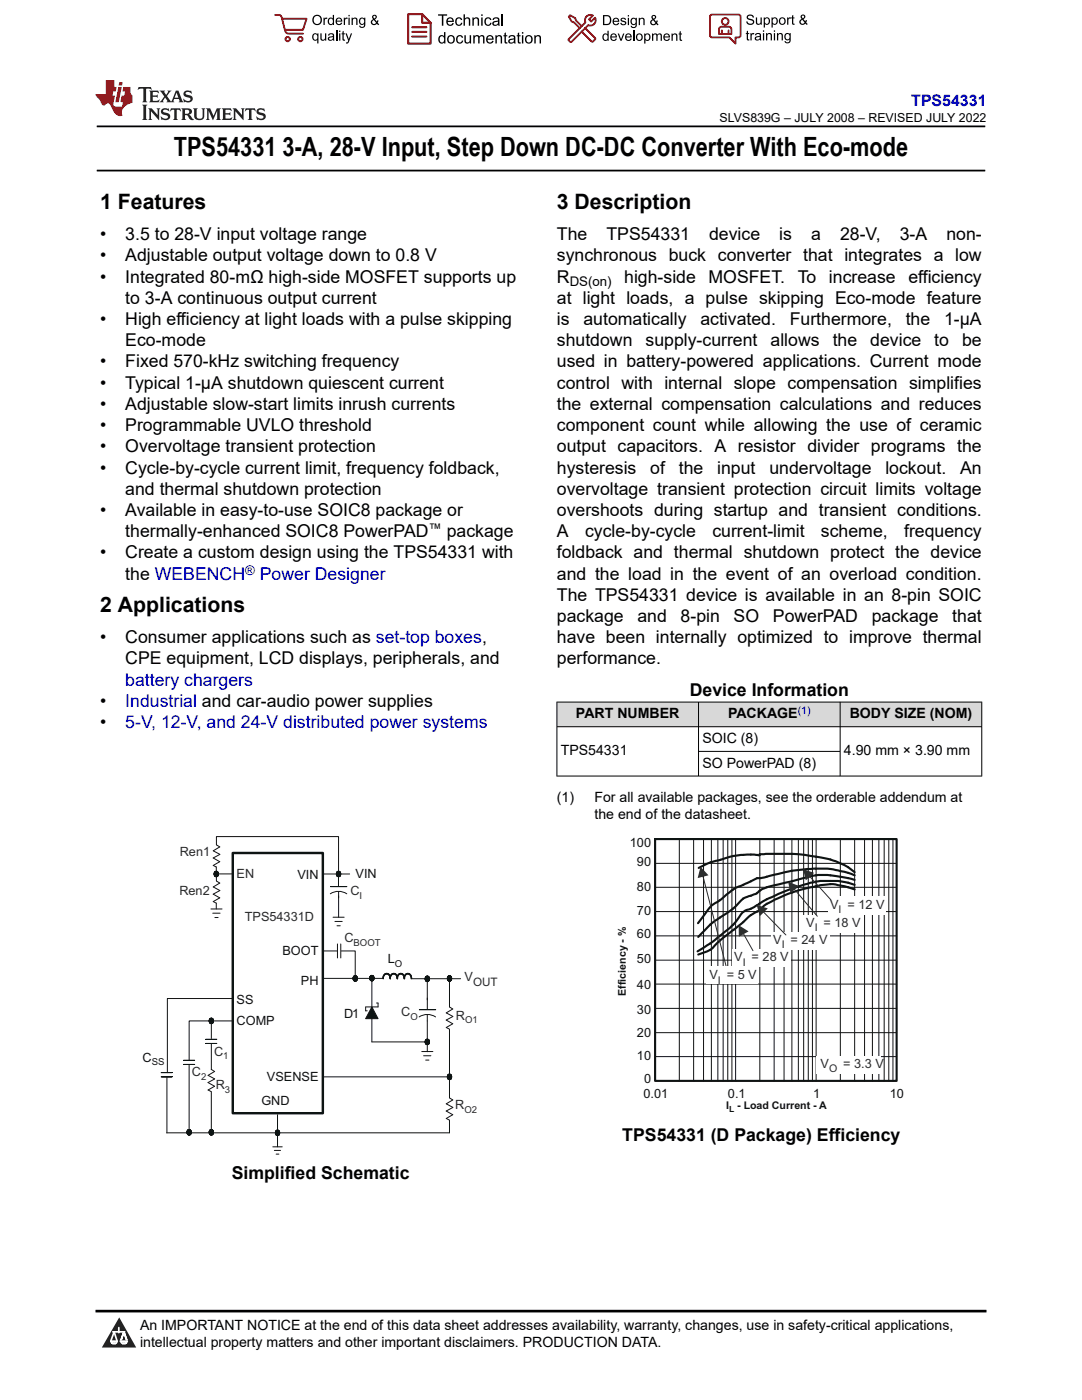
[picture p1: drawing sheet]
<svg xmlns="http://www.w3.org/2000/svg" width="216mm" height="279mm" viewBox="0 0 216 279" stroke-linecap="round" stroke-linejoin="round" font-family="sans-serif">
<defs><g id="words">
<text font-size="5.3" x="34.7" y="31.2">TPS54331 3-A, 28-V Input, Step Down DC-DC Converter With Eco-mode</text>
<g font-size="4.2">
<text x="20" y="41.8">1 Features</text>
<text x="111.1" y="41.8">3 Description</text>
<text x="20" y="122.2">2 Applications</text>
</g>
<g font-size="3.5">
<text x="20" y="47.9">•</text>
<text x="25" y="47.9">3.5 to 28-V input voltage range</text>
<text x="111.1" y="47.9">The</text>
<text x="121" y="47.9">TPS54331</text>
<text x="141.5" y="47.9">device</text>
<text x="155.5" y="47.9">is</text>
<text x="161.9" y="47.9">a</text>
<text x="167.6" y="47.9">28-V,</text>
<text x="179.5" y="47.9">3-A</text>
<text x="188.8" y="47.9">non-</text>
<text x="20" y="52.2">•</text>
<text x="25" y="52.2">Adjustable output voltage down to 0.8 V</text>
<text x="111.1" y="52.2">synchronous buck converter that integrates a low</text>
<text x="20" y="56.4">•</text>
<text x="25" y="56.4">Integrated 80-mΩ high-side MOSFET supports up</text>
<text x="111.1" y="56.4">R</text>
<text x="124.6" y="56.4">high-side</text>
<text x="141.4" y="56.4">MOSFET.</text>
<text x="159.2" y="56.4">To</text>
<text x="165.4" y="56.4">increase</text>
<text x="181.3" y="56.4">efficiency</text>
<text x="20" y="64.9">•</text>
<text x="25" y="60.6">to 3-A continuous output current</text>
<text x="25" y="64.9">High efficiency at light loads with a pulse skipping</text>
<text x="111.1" y="60.6">at light loads, a pulse skipping Eco-mode feature</text>
<text x="111.1" y="64.9">is</text>
<text x="116.4" y="64.9">automatically</text>
<text x="139.7" y="64.9">activated.</text>
<text x="157.6" y="64.9">Furthermore,</text>
<text x="180.7" y="64.9">the</text>
<text x="188.4" y="64.9">1-μA</text>
<text x="25" y="69.1">Eco-mode</text>
<text x="111.1" y="69.1">shutdown</text>
<text x="128.8" y="69.1">supply-current</text>
<text x="153.8" y="69.1">allows</text>
<text x="166.1" y="69.1">the</text>
<text x="173.6" y="69.1">device</text>
<text x="186.4" y="69.1">to</text>
<text x="192" y="69.1">be</text>
<text x="20" y="73.3">•</text>
<text x="20" y="77.6">•</text>
<text x="25" y="73.3">Fixed 570-kHz switching frequency</text>
<text x="25" y="77.6">Typical 1-μA shutdown quiescent current</text>
<text x="111.1" y="73.3">used in battery-powered applications. Current mode</text>
<text x="111.1" y="77.6">control with internal slope compensation simplifies</text>
<text x="20" y="81.8">•</text>
<text x="25" y="81.8">Adjustable slow-start limits inrush currents</text>
<text x="111.1" y="81.8">the external compensation calculations and reduces</text>
<text x="20" y="86">•</text>
<text x="25" y="86">Programmable UVLO threshold</text>
<text x="111.1" y="86">component count while allowing the use of ceramic</text>
<text x="20" y="90.3">•</text>
<text x="20" y="94.5">•</text>
<text x="25" y="90.3">Overvoltage transient protection</text>
<text x="25" y="94.5">Cycle-by-cycle current limit, frequency foldback,</text>
<text x="111.1" y="90.3">output capacitors. A resistor divider programs the</text>
<text x="111.1" y="94.5">hysteresis</text>
<text x="129.8" y="94.5">of</text>
<text x="135.5" y="94.5">the</text>
<text x="143.1" y="94.5">input</text>
<text x="153.5" y="94.5">undervoltage</text>
<text x="176.7" y="94.5">lockout.</text>
<text x="191.6" y="94.5">An</text>
<text x="25" y="98.7">and thermal shutdown protection</text>
<text x="111.1" y="98.7">overvoltage transient protection circuit limits voltage</text>
<text x="20" y="103">•</text>
<text x="25" y="103">Available in easy-to-use SOIC8 package or</text>
<text x="25" y="107.2">thermally-enhanced SOIC8 PowerPAD</text>
<text x="89.1" y="107.2">package</text>
<text x="111.1" y="103">overshoots during startup and transient conditions.</text>
<text x="111.1" y="107.2">A</text>
<text x="116.7" y="107.2">cycle-by-cycle</text>
<text x="142.1" y="107.2">current-limit</text>
<text x="163.8" y="107.2">scheme,</text>
<text x="180.4" y="107.2">frequency</text>
<text x="20" y="111.4">•</text>
<text x="25" y="111.4">Create a custom design using the TPS54331 with</text>
<text x="111.1" y="111.4">foldback and thermal shutdown protect the device</text>
<text x="25" y="115.7">the WEBENCH</text>
<text x="111.1" y="119.9">The TPS54331 device is available in an 8-pin SOIC</text>
<text x="111.1" y="115.7">and the load in the event of an overload condition.</text>
<text x="111.1" y="124.1">package</text>
<text x="127.2" y="124.1">and</text>
<text x="135.8" y="124.1">8-pin</text>
<text x="146.4" y="124.1">SO</text>
<text x="154.2" y="124.1">PowerPAD</text>
<text x="173.9" y="124.1">package</text>
<text x="190" y="124.1">that</text>
<text x="20" y="128.4">•</text>
<text x="25" y="128.4">Consumer applications such as set-top boxes,</text>
<text x="111.1" y="128.4">have been internally optimized to improve thermal</text>
<text x="25" y="132.6">CPE equipment, LCD displays, peripherals, and</text>
<text x="111.1" y="132.6">performance.</text>
<text x="20" y="141.1">•</text>
<text x="137.6" y="139">Device Information</text>
<text x="20" y="145.3">•</text>
<text x="124.2" y="227.6">TPS54331 (D Package) Efficiency</text>
<text x="46.2" y="235.2">Simplified Schematic</text>
</g>
<g font-size="3.5" fill="#00f">
<text x="51.8" y="115.7">Power Designer</text>
<text x="25" y="136.8">battery chargers</text>
<text x="25" y="141.1">Industrial and car-audio power supplies</text>
<text x="25" y="145.3">5-V, 12-V, and 24-V distributed power systems</text>
</g>
<text font-size="3.2" fill="#00f" x="181.8" y="21.1">TPS54331</text>
<g font-size="2.8">
<text x="114.9" y="143.4">PART NUMBER</text>
<text x="145.3" y="143.4">PACKAGE</text>
<text x="169.5" y="143.4">BODY SIZE (NOM)</text>
<text x="140.2" y="148.3">SOIC (8)</text>
<text x="111.9" y="150.8">TPS54331</text>
<text x="140.2" y="153.2">SO PowerPAD (8)</text>
<text x="168.4" y="150.8">4.90 mm × 3.90 mm</text>
<text x="111.1" y="160">(1)</text>
<text x="118.6" y="160">For all available packages, see the orderable addendum at</text>
<text x="118.6" y="163.4">the end of the datasheet.</text>
<text x="27.9" y="265.5">An IMPORTANT NOTICE at the end of this data sheet addresses availability, warranty, changes, use in safety-critical applications,</text>
<text x="27.9" y="268.9">intellectual property matters and other important disclaimers. PRODUCTION DATA.</text>
</g>
<g font-size="2.6">
<text x="113.7" y="57.1">DS(on)</text>
<text x="85.5" y="106.4">™</text>
</g>
<text font-size="2.6" fill="#00f" x="48.9" y="114.8">®</text>
<text font-size="2.5" x="143.6" y="24.3">SLVS839G – JULY 2008 – REVISED JULY 2022</text>
<g font-size="2.5" fill="#2b292a">
<text x="35.9" y="170.9">Ren1</text>
<text x="35.8" y="178.6">Ren2</text>
<text x="47.2" y="175.2">EN</text>
<text x="69.9" y="178.7">C</text>
<text x="48.8" y="183.9">TPS54331D</text>
<text x="160.9" y="185">V = 18 V</text>
<text x="165.6" y="181.4">V = 12 V</text>
<text x="68.7" y="187.9">C</text>
<text x="146.5" y="191.9">V = 28 V</text>
<text x="154.3" y="188.4">V = 24 V</text>
<text x="92.7" y="195.8">V</text>
<text x="141.6" y="195.5">V = 5 V</text>
<text x="80" y="202.7">C</text>
<text x="91" y="203.5">R</text>
<text x="38.3" y="214.7">C</text>
<text x="42.7" y="210.7">C</text>
<text x="163.7" y="213.2">V</text>
<text x="168.3" y="213.2">= 3.3 V</text>
<text x="43.1" y="217.4">R</text>
<text x="90.8" y="221.3">R</text>
</g>
<g font-size="2.5" fill="#0d1413">
<text x="125.7" y="168.9">100</text>
<text x="127.1" y="172.9">90</text>
<text x="59.3" y="175.4">VIN</text>
<text x="71" y="175.3">VIN</text>
<text x="127.1" y="177.9">80</text>
<text x="127.1" y="182.5">70</text>
<text x="56.4" y="190.6">BOOT</text>
<text x="127.1" y="187.1">60</text>
<text x="60" y="196.6">PH</text>
<text x="77.4" y="192.3">L</text>
<text x="127.1" y="197.3">40</text>
<text x="127.1" y="192.2">50</text>
<text x="47.2" y="200.3">SS</text>
<text x="68.7" y="203.1">D1</text>
<text x="127.1" y="202.4">30</text>
<text x="47.2" y="204.6">COMP</text>
<text x="127.1" y="207">20</text>
<text x="28.4" y="211.8">C</text>
<text x="53.3" y="215.8">VSENSE</text>
<text x="127.1" y="211.5">10</text>
<text x="52.2" y="220.5">GND</text>
<text x="128.4" y="219.1">0.01</text>
<text x="128.5" y="216.2">0</text>
<text x="145.3" y="219.1">0.1</text>
<text x="162.3" y="219.1">1</text>
<text x="177.6" y="219.1">10</text>
</g>
<text font-size="2.3" fill="#2b292a" x="94.4" y="196.8">OUT</text>
<text font-size="2.1" fill="#00f" x="159.2" y="142.4">(1)</text>
<g font-size="2.1" fill="#2b292a">
<text x="162.6" y="185.9">I</text>
<text x="167.3" y="182.3">I</text>
<text x="156" y="189.3">I</text>
<text x="143.2" y="196.3">I</text>
<text x="148.2" y="192.7">I</text>
<text x="165.4" y="214">O</text>
</g>
<g font-size="2.1" fill="#0d1413">
<text x="124.9" y="198.7" transform="rotate(-90 124.9 198.7)">Efficiency - %</text>
<text x="144.9" y="221.3">I</text>
<text x="147.1" y="221.3">- Load Current - A</text>
</g>
<g font-size="1.9" fill="#2b292a">
<text x="71.7" y="179.4">I</text>
<text x="70.6" y="188.7">BOOT</text>
<text x="81.9" y="203.5">O</text>
<text x="92.8" y="204.2">O1</text>
<text x="40.1" y="215.5">2</text>
<text x="44.6" y="211.4">1</text>
<text x="44.9" y="218.1">3</text>
<text x="92.7" y="222">O2</text>
</g>
<g font-size="1.9" fill="#0d1413">
<text x="78.8" y="193">O</text>
<text x="30.3" y="212.6">SS</text>
</g>
<text font-size="1.7" fill="#0d1413" x="145.5" y="222">L</text>
</g></defs>
<path d="M19.3 25.2h177.3M19.3 34h177.3" fill="none" stroke="#000" stroke-width=".35"/>
<g fill="#d8d8d8">
<path d="M111.1 140.1h84.8v4.9h-84.8z" fill-rule="evenodd"/>
<path d="M111.2 140.2h28.1v4.8h-28.1z" fill-rule="evenodd"/>
<path d="M139.4 140.2h28.2v4.8h-28.2z" fill-rule="evenodd"/>
<path d="M167.7 140.2h28.1v4.8h-28.1z" fill-rule="evenodd"/>
</g>
<path d="M111.1 140.1h84.9M111.1 145h84.9M111.1 154.9h84.9M111.1 140.1v14.8M139.4 140.1v14.8M139.4 150h28.3M167.6 140.1v14.8M195.9 140.1v14.8" fill="none" stroke="#000" stroke-width=".2"/>
<path d="M46.4 170.2h18v52h-18z" fill="none" stroke="#0d1413" stroke-width=".49"/>
<path d="M82.1 195.1v.2z" fill-rule="evenodd" fill="#0d1413"/>
<path d="M82.1 195.1v.2z" fill="none" stroke="#0d1413" stroke-width=".2"/>
<path d="M82 194.9l.1 .3z" fill-rule="evenodd" fill="#0d1413"/>
<path d="M82 194.9l.1 .3z" fill="none" stroke="#0d1413" stroke-width=".2"/>
<path d="M82 194.8l.1 .3z" fill-rule="evenodd" fill="#0d1413"/>
<path d="M82 194.8l.1 .3z" fill="none" stroke="#0d1413" stroke-width=".2"/>
<path d="M81.9 194.6l.2 .3z" fill-rule="evenodd" fill="#0d1413"/>
<path d="M81.9 194.6l.2 .3z" fill="none" stroke="#0d1413" stroke-width=".2"/>
<path d="M81.9 194.5l.1 .3z" fill-rule="evenodd" fill="#0d1413"/>
<path d="M81.9 194.5l.1 .3z" fill="none" stroke="#0d1413" stroke-width=".2"/>
<path d="M81.7 194.4l.2 .2z" fill-rule="evenodd" fill="#0d1413"/>
<path d="M81.7 194.4l.2 .2z" fill="none" stroke="#0d1413" stroke-width=".2"/>
<path d="M81.6 194.3l.2 .2z" fill-rule="evenodd" fill="#0d1413"/>
<path d="M81.6 194.3l.2 .2z" fill="none" stroke="#0d1413" stroke-width=".2"/>
<path d="M81.5 194.3l.2 .1z" fill-rule="evenodd" fill="#0d1413"/>
<path d="M81.5 194.3l.2 .1z" fill="none" stroke="#0d1413" stroke-width=".2"/>
<path d="M81.4 194.3l.2 .1h-.2z" fill-rule="evenodd" fill="#0d1413"/>
<path d="M81.4 194.3l.2 .1h-.2z" fill="none" stroke="#0d1413" stroke-width=".2"/>
<path d="M81.2 194.3h.2l-.2 .1z" fill-rule="evenodd" fill="#0d1413"/>
<path d="M81.2 194.3h.2l-.2 .1z" fill="none" stroke="#0d1413" stroke-width=".2"/>
<path d="M81.1 194.3l.2 .1h-.2z" fill-rule="evenodd" fill="#0d1413"/>
<path d="M81.1 194.3l.2 .1h-.2z" fill="none" stroke="#0d1413" stroke-width=".2"/>
<path d="M81 194.4l.2-.1-.2 .2z" fill-rule="evenodd" fill="#0d1413"/>
<path d="M81 194.4l.2-.1-.2 .2z" fill="none" stroke="#0d1413" stroke-width=".2"/>
<path d="M80.8 194.5l.2-.1-.1 .2z" fill-rule="evenodd" fill="#0d1413"/>
<path d="M80.8 194.5l.2-.1-.1 .2z" fill="none" stroke="#0d1413" stroke-width=".2"/>
<path d="M80.9 194.5v.1l-.1 .2z" fill-rule="evenodd" fill="#0d1413"/>
<path d="M80.9 194.5v.1l-.1 .2z" fill="none" stroke="#0d1413" stroke-width=".2"/>
<path d="M80.8 194.6l-.1 .3z" fill-rule="evenodd" fill="#0d1413"/>
<path d="M80.8 194.6l-.1 .3z" fill="none" stroke="#0d1413" stroke-width=".2"/>
<path d="M80.7 194.8v.3z" fill-rule="evenodd" fill="#0d1413"/>
<path d="M80.7 194.8v.3z" fill="none" stroke="#0d1413" stroke-width=".2"/>
<path d="M80.7 194.9v.3z" fill-rule="evenodd" fill="#0d1413"/>
<path d="M80.7 194.9v.3z" fill="none" stroke="#0d1413" stroke-width=".2"/>
<path d="M80.6 195.1l.1 .2z" fill-rule="evenodd" fill="#0d1413"/>
<path d="M80.6 195.1l.1 .2z" fill="none" stroke="#0d1413" stroke-width=".2"/>
<path d="M80.7 195.1v.2h-.1z" fill-rule="evenodd" fill="#0d1413"/>
<path d="M80.7 195.1v.2h-.1z" fill="none" stroke="#0d1413" stroke-width=".2"/>
<path d="M80.6 194.9l.1 .3z" fill-rule="evenodd" fill="#0d1413"/>
<path d="M80.6 194.9l.1 .3z" fill="none" stroke="#0d1413" stroke-width=".2"/>
<path d="M80.6 194.8l.1 .3z" fill-rule="evenodd" fill="#0d1413"/>
<path d="M80.6 194.8l.1 .3z" fill="none" stroke="#0d1413" stroke-width=".2"/>
<path d="M80.5 194.6l.2 .3z" fill-rule="evenodd" fill="#0d1413"/>
<path d="M80.5 194.6l.2 .3z" fill="none" stroke="#0d1413" stroke-width=".2"/>
<path d="M80.4 194.5l.2 .3z" fill-rule="evenodd" fill="#0d1413"/>
<path d="M80.4 194.5l.2 .3z" fill="none" stroke="#0d1413" stroke-width=".2"/>
<path d="M80.3 194.4l.2 .2z" fill-rule="evenodd" fill="#0d1413"/>
<path d="M80.3 194.4l.2 .2z" fill="none" stroke="#0d1413" stroke-width=".2"/>
<path d="M80.2 194.3l.2 .2z" fill-rule="evenodd" fill="#0d1413"/>
<path d="M80.2 194.3l.2 .2z" fill="none" stroke="#0d1413" stroke-width=".2"/>
<path d="M80.1 194.3l.2 .1z" fill-rule="evenodd" fill="#0d1413"/>
<path d="M80.1 194.3l.2 .1z" fill="none" stroke="#0d1413" stroke-width=".2"/>
<path d="M79.9 194.3l.3 .1h-.3z" fill-rule="evenodd" fill="#0d1413"/>
<path d="M79.9 194.3l.3 .1h-.3z" fill="none" stroke="#0d1413" stroke-width=".2"/>
<path d="M79.8 194.3h.2l-.2 .1z" fill-rule="evenodd" fill="#0d1413"/>
<path d="M79.8 194.3h.2l-.2 .1z" fill="none" stroke="#0d1413" stroke-width=".2"/>
<path d="M79.7 194.3l.2 .1h-.2z" fill-rule="evenodd" fill="#0d1413"/>
<path d="M79.7 194.3l.2 .1h-.2z" fill="none" stroke="#0d1413" stroke-width=".2"/>
<path d="M79.6 194.4l.2-.1-.2 .2z" fill-rule="evenodd" fill="#0d1413"/>
<path d="M79.6 194.4l.2-.1-.2 .2z" fill="none" stroke="#0d1413" stroke-width=".2"/>
<path d="M79.4 194.5l.2-.1-.1 .2z" fill-rule="evenodd" fill="#0d1413"/>
<path d="M79.4 194.5l.2-.1-.1 .2z" fill="none" stroke="#0d1413" stroke-width=".2"/>
<path d="M79.5 194.5v.1l-.1 .2z" fill-rule="evenodd" fill="#0d1413"/>
<path d="M79.5 194.5v.1l-.1 .2z" fill="none" stroke="#0d1413" stroke-width=".2"/>
<path d="M79.4 194.6l-.1 .3z" fill-rule="evenodd" fill="#0d1413"/>
<path d="M79.4 194.6l-.1 .3z" fill="none" stroke="#0d1413" stroke-width=".2"/>
<path d="M79.3 194.8v.3z" fill-rule="evenodd" fill="#0d1413"/>
<path d="M79.3 194.8v.3z" fill="none" stroke="#0d1413" stroke-width=".2"/>
<path d="M79.3 194.9l-.1 .3z" fill-rule="evenodd" fill="#0d1413"/>
<path d="M79.3 194.9l-.1 .3z" fill="none" stroke="#0d1413" stroke-width=".2"/>
<path d="M79.2 195.1l.1 .2z" fill-rule="evenodd" fill="#0d1413"/>
<path d="M79.2 195.1l.1 .2z" fill="none" stroke="#0d1413" stroke-width=".2"/>
<path d="M79.3 195.1v.2z" fill-rule="evenodd" fill="#0d1413"/>
<path d="M79.3 195.1v.2z" fill="none" stroke="#0d1413" stroke-width=".2"/>
<path d="M79.2 194.9l.1 .3z" fill-rule="evenodd" fill="#0d1413"/>
<path d="M79.2 194.9l.1 .3z" fill="none" stroke="#0d1413" stroke-width=".2"/>
<path d="M79.2 194.8l.1 .3z" fill-rule="evenodd" fill="#0d1413"/>
<path d="M79.2 194.8l.1 .3z" fill="none" stroke="#0d1413" stroke-width=".2"/>
<path d="M79.1 194.6l.1 .3z" fill-rule="evenodd" fill="#0d1413"/>
<path d="M79.1 194.6l.1 .3z" fill="none" stroke="#0d1413" stroke-width=".2"/>
<path d="M79 194.5l.2 .3z" fill-rule="evenodd" fill="#0d1413"/>
<path d="M79 194.5l.2 .3z" fill="none" stroke="#0d1413" stroke-width=".2"/>
<path d="M78.9 194.4l.2 .2z" fill-rule="evenodd" fill="#0d1413"/>
<path d="M78.9 194.4l.2 .2z" fill="none" stroke="#0d1413" stroke-width=".2"/>
<path d="M78.8 194.3l.2 .2z" fill-rule="evenodd" fill="#0d1413"/>
<path d="M78.8 194.3l.2 .2z" fill="none" stroke="#0d1413" stroke-width=".2"/>
<path d="M78.7 194.3l.2 .1h-.2z" fill-rule="evenodd" fill="#0d1413"/>
<path d="M78.7 194.3l.2 .1h-.2z" fill="none" stroke="#0d1413" stroke-width=".2"/>
<path d="M78.5 194.3l.3 .1h-.3z" fill-rule="evenodd" fill="#0d1413"/>
<path d="M78.5 194.3l.3 .1h-.3z" fill="none" stroke="#0d1413" stroke-width=".2"/>
<path d="M78.4 194.3h.2l-.2 .1z" fill-rule="evenodd" fill="#0d1413"/>
<path d="M78.4 194.3h.2l-.2 .1z" fill="none" stroke="#0d1413" stroke-width=".2"/>
<path d="M78.3 194.3l.2 .1h-.2z" fill-rule="evenodd" fill="#0d1413"/>
<path d="M78.3 194.3l.2 .1h-.2z" fill="none" stroke="#0d1413" stroke-width=".2"/>
<path d="M78.2 194.4l.1-.1-.1 .2z" fill-rule="evenodd" fill="#0d1413"/>
<path d="M78.2 194.4l.1-.1-.1 .2z" fill="none" stroke="#0d1413" stroke-width=".2"/>
<path d="M78 194.5l.2-.1-.1 .2z" fill-rule="evenodd" fill="#0d1413"/>
<path d="M78 194.5l.2-.1-.1 .2z" fill="none" stroke="#0d1413" stroke-width=".2"/>
<path d="M78 194.5l.1 .1-.1 .2z" fill-rule="evenodd" fill="#0d1413"/>
<path d="M78 194.5l.1 .1-.1 .2z" fill="none" stroke="#0d1413" stroke-width=".2"/>
<path d="M78 194.6l-.1 .3z" fill-rule="evenodd" fill="#0d1413"/>
<path d="M78 194.6l-.1 .3z" fill="none" stroke="#0d1413" stroke-width=".2"/>
<path d="M77.9 194.8l-.1 .3z" fill-rule="evenodd" fill="#0d1413"/>
<path d="M77.9 194.8l-.1 .3z" fill="none" stroke="#0d1413" stroke-width=".2"/>
<path d="M77.8 194.9l.1 .3z" fill-rule="evenodd" fill="#0d1413"/>
<path d="M77.8 194.9l.1 .3z" fill="none" stroke="#0d1413" stroke-width=".2"/>
<path d="M77.8 195.1l.1 .2z" fill-rule="evenodd" fill="#0d1413"/>
<path d="M77.8 195.1l.1 .2z" fill="none" stroke="#0d1413" stroke-width=".2"/>
<path d="M77.8 195.1l.1 .2z" fill-rule="evenodd" fill="#0d1413"/>
<path d="M77.8 195.1l.1 .2z" fill="none" stroke="#0d1413" stroke-width=".2"/>
<path d="M77.8 194.9l.1 .3z" fill-rule="evenodd" fill="#0d1413"/>
<path d="M77.8 194.9l.1 .3z" fill="none" stroke="#0d1413" stroke-width=".2"/>
<path d="M77.8 194.8l.1 .3z" fill-rule="evenodd" fill="#0d1413"/>
<path d="M77.8 194.8l.1 .3z" fill="none" stroke="#0d1413" stroke-width=".2"/>
<path d="M77.7 194.6l.1 .3z" fill-rule="evenodd" fill="#0d1413"/>
<path d="M77.7 194.6l.1 .3z" fill="none" stroke="#0d1413" stroke-width=".2"/>
<path d="M77.6 194.5l.2 .3z" fill-rule="evenodd" fill="#0d1413"/>
<path d="M77.6 194.5l.2 .3z" fill="none" stroke="#0d1413" stroke-width=".2"/>
<path d="M77.5 194.4l.2 .2z" fill-rule="evenodd" fill="#0d1413"/>
<path d="M77.5 194.4l.2 .2z" fill="none" stroke="#0d1413" stroke-width=".2"/>
<path d="M77.4 194.3l.2 .2z" fill-rule="evenodd" fill="#0d1413"/>
<path d="M77.4 194.3l.2 .2z" fill="none" stroke="#0d1413" stroke-width=".2"/>
<path d="M77.3 194.3l.2 .1h-.2z" fill-rule="evenodd" fill="#0d1413"/>
<path d="M77.3 194.3l.2 .1h-.2z" fill="none" stroke="#0d1413" stroke-width=".2"/>
<path d="M77.1 194.3l.3 .1h-.3z" fill-rule="evenodd" fill="#0d1413"/>
<path d="M77.1 194.3l.3 .1h-.3z" fill="none" stroke="#0d1413" stroke-width=".2"/>
<path d="M77 194.3h.2l-.2 .1z" fill-rule="evenodd" fill="#0d1413"/>
<path d="M77 194.3h.2l-.2 .1z" fill="none" stroke="#0d1413" stroke-width=".2"/>
<path d="M76.9 194.3l.2 .1h-.2z" fill-rule="evenodd" fill="#0d1413"/>
<path d="M76.9 194.3l.2 .1h-.2z" fill="none" stroke="#0d1413" stroke-width=".2"/>
<path d="M76.8 194.4l.1-.1-.1 .2z" fill-rule="evenodd" fill="#0d1413"/>
<path d="M76.8 194.4l.1-.1-.1 .2z" fill="none" stroke="#0d1413" stroke-width=".2"/>
<path d="M76.8 194.4v.1l-.1 .1z" fill-rule="evenodd" fill="#0d1413"/>
<path d="M76.8 194.4v.1l-.1 .1z" fill="none" stroke="#0d1413" stroke-width=".2"/>
<path d="M76.6 194.5l.1 .1-.1 .2z" fill-rule="evenodd" fill="#0d1413"/>
<path d="M76.6 194.5l.1 .1-.1 .2z" fill="none" stroke="#0d1413" stroke-width=".2"/>
<path d="M76.6 194.6l-.1 .3z" fill-rule="evenodd" fill="#0d1413"/>
<path d="M76.6 194.6l-.1 .3z" fill="none" stroke="#0d1413" stroke-width=".2"/>
<path d="M76.5 194.8l-.1 .3z" fill-rule="evenodd" fill="#0d1413"/>
<path d="M76.5 194.8l-.1 .3z" fill="none" stroke="#0d1413" stroke-width=".2"/>
<path d="M76.4 194.9l.1 .3z" fill-rule="evenodd" fill="#0d1413"/>
<path d="M76.4 194.9l.1 .3z" fill="none" stroke="#0d1413" stroke-width=".2"/>
<path d="M76.4 195.1l.1 .2z" fill-rule="evenodd" fill="#0d1413"/>
<path d="M76.4 195.1l.1 .2zM82.2 195.3h9.7M84.2 209.9h2.2M84.5 210.7h1.5M84.9 211.6h.7" fill="none" stroke="#0d1413" stroke-width=".2"/>
<path d="M84.9 195.2l.4 .2z" fill-rule="evenodd" fill="#0d1413"/>
<path d="M84.9 195.2l.4 .2z" fill="none" stroke="#0d1413" stroke-width=".2"/>
<path d="M84.8 195.3l.1 .1z" fill-rule="evenodd" fill="#0d1413"/>
<path d="M84.8 195.3l.1 .1z" fill="none" stroke="#0d1413" stroke-width=".2"/>
<path d="M84.9 195.3l.4 .1z" fill-rule="evenodd" fill="#0d1413"/>
<path d="M84.9 195.3l.4 .1z" fill="none" stroke="#0d1413" stroke-width=".2"/>
<path d="M84.9 195.1l.4 .3z" fill-rule="evenodd" fill="#0d1413"/>
<path d="M84.9 195.1l.4 .3z" fill="none" stroke="#0d1413" stroke-width=".2"/>
<path d="M84.8 195.2l.1 .1z" fill-rule="evenodd" fill="#0d1413"/>
<path d="M84.8 195.2l.1 .1z" fill="none" stroke="#0d1413" stroke-width=".2"/>
<path d="M84.9 195.2l.4 .2z" fill-rule="evenodd" fill="#0d1413"/>
<path d="M84.9 195.2l.4 .2z" fill="none" stroke="#0d1413" stroke-width=".2"/>
<path d="M84.9 195l.3 .4z" fill-rule="evenodd" fill="#0d1413"/>
<path d="M84.9 195l.3 .4z" fill="none" stroke="#0d1413" stroke-width=".2"/>
<path d="M84.9 195.1v.1z" fill-rule="evenodd" fill="#0d1413"/>
<path d="M84.9 195.1v.1z" fill="none" stroke="#0d1413" stroke-width=".2"/>
<path d="M84.9 195.1l.4 .3z" fill-rule="evenodd" fill="#0d1413"/>
<path d="M84.9 195.1l.4 .3z" fill="none" stroke="#0d1413" stroke-width=".2"/>
<path d="M85 195l.2 .4z" fill-rule="evenodd" fill="#0d1413"/>
<path d="M85 195l.2 .4z" fill="none" stroke="#0d1413" stroke-width=".2"/>
<path d="M84.9 195v.1z" fill-rule="evenodd" fill="#0d1413"/>
<path d="M84.9 195v.1z" fill="none" stroke="#0d1413" stroke-width=".2"/>
<path d="M84.9 195.1l.3 .3z" fill-rule="evenodd" fill="#0d1413"/>
<path d="M84.9 195.1l.3 .3z" fill="none" stroke="#0d1413" stroke-width=".2"/>
<path d="M85 194.9l.2 .5z" fill-rule="evenodd" fill="#0d1413"/>
<path d="M85 194.9l.2 .5z" fill="none" stroke="#0d1413" stroke-width=".2"/>
<path d="M85 194.9v.2z" fill-rule="evenodd" fill="#0d1413"/>
<path d="M85 194.9v.2z" fill="none" stroke="#0d1413" stroke-width=".2"/>
<path d="M85 195l.2 .4z" fill-rule="evenodd" fill="#0d1413"/>
<path d="M85 195l.2 .4z" fill="none" stroke="#0d1413" stroke-width=".2"/>
<path d="M85 194.9l.2 .5z" fill-rule="evenodd" fill="#0d1413"/>
<path d="M85 194.9l.2 .5z" fill="none" stroke="#0d1413" stroke-width=".2"/>
<path d="M85 194.9h.1z" fill-rule="evenodd" fill="#0d1413"/>
<path d="M85 194.9h.1z" fill="none" stroke="#0d1413" stroke-width=".2"/>
<path d="M85 194.9l.2 .5z" fill-rule="evenodd" fill="#0d1413"/>
<path d="M85 194.9l.2 .5z" fill="none" stroke="#0d1413" stroke-width=".2"/>
<path d="M85.1 194.9l.2 .4z" fill-rule="evenodd" fill="#0d1413"/>
<path d="M85.1 194.9l.2 .4z" fill="none" stroke="#0d1413" stroke-width=".2"/>
<path d="M85 194.9h.2z" fill-rule="evenodd" fill="#0d1413"/>
<path d="M85 194.9h.2z" fill="none" stroke="#0d1413" stroke-width=".2"/>
<path d="M85 194.9l.2 .5z" fill-rule="evenodd" fill="#0d1413"/>
<path d="M85 194.9l.2 .5z" fill="none" stroke="#0d1413" stroke-width=".2"/>
<path d="M85.2 194.8l.1 .5z" fill-rule="evenodd" fill="#0d1413"/>
<path d="M85.2 194.8l.1 .5z" fill="none" stroke="#0d1413" stroke-width=".2"/>
<path d="M85.1 194.8l.1 .1z" fill-rule="evenodd" fill="#0d1413"/>
<path d="M85.1 194.8l.1 .1z" fill="none" stroke="#0d1413" stroke-width=".2"/>
<path d="M85.1 194.9l.2 .4z" fill-rule="evenodd" fill="#0d1413"/>
<path d="M85.1 194.9l.2 .4z" fill="none" stroke="#0d1413" stroke-width=".2"/>
<path d="M85.2 194.8l.1 .5z" fill-rule="evenodd" fill="#0d1413"/>
<path d="M85.2 194.8l.1 .5z" fill="none" stroke="#0d1413" stroke-width=".2"/>
<path d="M85.2 194.8l.1 .1z" fill-rule="evenodd" fill="#0d1413"/>
<path d="M85.2 194.8l.1 .1z" fill="none" stroke="#0d1413" stroke-width=".2"/>
<path d="M85.2 194.8l.1 .5z" fill-rule="evenodd" fill="#0d1413"/>
<path d="M85.2 194.8l.1 .5z" fill="none" stroke="#0d1413" stroke-width=".2"/>
<path d="M85.3 194.8l-.1 .5z" fill-rule="evenodd" fill="#0d1413"/>
<path d="M85.3 194.8l-.1 .5z" fill="none" stroke="#0d1413" stroke-width=".2"/>
<path d="M85.3 194.8v.1z" fill-rule="evenodd" fill="#0d1413"/>
<path d="M85.3 194.8v.1z" fill="none" stroke="#0d1413" stroke-width=".2"/>
<path d="M85.2 194.8l.1 .5z" fill-rule="evenodd" fill="#0d1413"/>
<path d="M85.2 194.8l.1 .5z" fill="none" stroke="#0d1413" stroke-width=".2"/>
<path d="M85.4 194.9l-.1 .5z" fill-rule="evenodd" fill="#0d1413"/>
<path d="M85.4 194.9l-.1 .5z" fill="none" stroke="#0d1413" stroke-width=".2"/>
<path d="M85.3 194.8l.1 .1z" fill-rule="evenodd" fill="#0d1413"/>
<path d="M85.3 194.8l.1 .1z" fill="none" stroke="#0d1413" stroke-width=".2"/>
<path d="M85.3 194.8l-.1 .5z" fill-rule="evenodd" fill="#0d1413"/>
<path d="M85.3 194.8l-.1 .5z" fill="none" stroke="#0d1413" stroke-width=".2"/>
<path d="M85.4 194.9l-.1 .5z" fill-rule="evenodd" fill="#0d1413"/>
<path d="M85.4 194.9l-.1 .5z" fill="none" stroke="#0d1413" stroke-width=".2"/>
<path d="M85.4 194.8l.1 .1z" fill-rule="evenodd" fill="#0d1413"/>
<path d="M85.4 194.8l.1 .1z" fill="none" stroke="#0d1413" stroke-width=".2"/>
<path d="M85.4 194.9l-.1 .5z" fill-rule="evenodd" fill="#0d1413"/>
<path d="M85.4 194.9l-.1 .5z" fill="none" stroke="#0d1413" stroke-width=".2"/>
<path d="M85.5 194.9l-.2 .5z" fill-rule="evenodd" fill="#0d1413"/>
<path d="M85.5 194.9l-.2 .5z" fill="none" stroke="#0d1413" stroke-width=".2"/>
<path d="M85.5 194.9v.1z" fill-rule="evenodd" fill="#0d1413"/>
<path d="M85.5 194.9v.1z" fill="none" stroke="#0d1413" stroke-width=".2"/>
<path d="M85.4 194.9l-.1 .5z" fill-rule="evenodd" fill="#0d1413"/>
<path d="M85.4 194.9l-.1 .5z" fill="none" stroke="#0d1413" stroke-width=".2"/>
<path d="M85.5 195l-.2 .4z" fill-rule="evenodd" fill="#0d1413"/>
<path d="M85.5 195l-.2 .4z" fill="none" stroke="#0d1413" stroke-width=".2"/>
<path d="M85.5 194.9v.2z" fill-rule="evenodd" fill="#0d1413"/>
<path d="M85.5 194.9v.2z" fill="none" stroke="#0d1413" stroke-width=".2"/>
<path d="M85.5 194.9l-.2 .5z" fill-rule="evenodd" fill="#0d1413"/>
<path d="M85.5 194.9l-.2 .5z" fill="none" stroke="#0d1413" stroke-width=".2"/>
<path d="M85.2 195.3l.4-.3z" fill-rule="evenodd" fill="#0d1413"/>
<path d="M85.2 195.3l.4-.3z" fill="none" stroke="#0d1413" stroke-width=".2"/>
<path d="M85.5 195l.2 .1z" fill-rule="evenodd" fill="#0d1413"/>
<path d="M85.5 195l.2 .1z" fill="none" stroke="#0d1413" stroke-width=".2"/>
<path d="M85.5 195l-.2 .4z" fill-rule="evenodd" fill="#0d1413"/>
<path d="M85.5 195l-.2 .4z" fill="none" stroke="#0d1413" stroke-width=".2"/>
<path d="M85.3 195.3l.3-.2z" fill-rule="evenodd" fill="#0d1413"/>
<path d="M85.3 195.3l.3-.2z" fill="none" stroke="#0d1413" stroke-width=".2"/>
<path d="M85.6 195.1l.1 .1z" fill-rule="evenodd" fill="#0d1413"/>
<path d="M85.6 195.1l.1 .1z" fill="none" stroke="#0d1413" stroke-width=".2"/>
<path d="M85.2 195.3l.4-.3z" fill-rule="evenodd" fill="#0d1413"/>
<path d="M85.2 195.3l.4-.3z" fill="none" stroke="#0d1413" stroke-width=".2"/>
<path d="M85.3 195.3l.4-.1z" fill-rule="evenodd" fill="#0d1413"/>
<path d="M85.3 195.3l.4-.1z" fill="none" stroke="#0d1413" stroke-width=".2"/>
<path d="M85.6 195.2h.1z" fill-rule="evenodd" fill="#0d1413"/>
<path d="M85.6 195.2h.1z" fill="none" stroke="#0d1413" stroke-width=".2"/>
<path d="M85.3 195.3l.3-.2z" fill-rule="evenodd" fill="#0d1413"/>
<path d="M85.3 195.3l.3-.2z" fill="none" stroke="#0d1413" stroke-width=".2"/>
<path d="M85.3 195.3h.4v.1h-.4z" fill-rule="evenodd" fill="#0d1413"/>
<path d="M85.3 195.3h.4v.1h-.4z" fill="none" stroke="#0d1413" stroke-width=".2"/>
<path d="M85.6 195.3h.1z" fill-rule="evenodd" fill="#0d1413"/>
<path d="M85.6 195.3h.1z" fill="none" stroke="#0d1413" stroke-width=".2"/>
<path d="M85.3 195.3l.4-.1z" fill-rule="evenodd" fill="#0d1413"/>
<path d="M85.3 195.3l.4-.1z" fill="none" stroke="#0d1413" stroke-width=".2"/>
<path d="M85.3 195.3l.4 .2z" fill-rule="evenodd" fill="#0d1413"/>
<path d="M85.3 195.3l.4 .2z" fill="none" stroke="#0d1413" stroke-width=".2"/>
<path d="M85.6 195.3l.1 .1z" fill-rule="evenodd" fill="#0d1413"/>
<path d="M85.6 195.3l.1 .1z" fill="none" stroke="#0d1413" stroke-width=".2"/>
<path d="M85.3 195.3l.4 .1z" fill-rule="evenodd" fill="#0d1413"/>
<path d="M85.3 195.3l.4 .1z" fill="none" stroke="#0d1413" stroke-width=".2"/>
<path d="M85.3 195.3l.3 .3z" fill-rule="evenodd" fill="#0d1413"/>
<path d="M85.3 195.3l.3 .3z" fill="none" stroke="#0d1413" stroke-width=".2"/>
<path d="M85.6 195.4l.1 .1z" fill-rule="evenodd" fill="#0d1413"/>
<path d="M85.6 195.4l.1 .1z" fill="none" stroke="#0d1413" stroke-width=".2"/>
<path d="M85.3 195.3l.4 .2z" fill-rule="evenodd" fill="#0d1413"/>
<path d="M85.3 195.3l.4 .2z" fill="none" stroke="#0d1413" stroke-width=".2"/>
<path d="M85.3 195.3l.3 .3z" fill-rule="evenodd" fill="#0d1413"/>
<path d="M85.3 195.3l.3 .3z" fill="none" stroke="#0d1413" stroke-width=".2"/>
<path d="M85.6 195.5l.1 .1z" fill-rule="evenodd" fill="#0d1413"/>
<path d="M85.6 195.5l.1 .1z" fill="none" stroke="#0d1413" stroke-width=".2"/>
<path d="M85.3 195.3l.3 .3z" fill-rule="evenodd" fill="#0d1413"/>
<path d="M85.3 195.3l.3 .3z" fill="none" stroke="#0d1413" stroke-width=".2"/>
<path d="M85.3 195.3l.2 .4z" fill-rule="evenodd" fill="#0d1413"/>
<path d="M85.3 195.3l.2 .4z" fill="none" stroke="#0d1413" stroke-width=".2"/>
<path d="M85.6 195.6v.1z" fill-rule="evenodd" fill="#0d1413"/>
<path d="M85.6 195.6v.1z" fill="none" stroke="#0d1413" stroke-width=".2"/>
<path d="M85.3 195.3l.3 .3z" fill-rule="evenodd" fill="#0d1413"/>
<path d="M85.3 195.3l.3 .3z" fill="none" stroke="#0d1413" stroke-width=".2"/>
<path d="M85.3 195.3l.2 .5z" fill-rule="evenodd" fill="#0d1413"/>
<path d="M85.3 195.3l.2 .5z" fill="none" stroke="#0d1413" stroke-width=".2"/>
<path d="M85.6 195.6v.2z" fill-rule="evenodd" fill="#0d1413"/>
<path d="M85.6 195.6v.2z" fill="none" stroke="#0d1413" stroke-width=".2"/>
<path d="M85.3 195.3l.3 .4z" fill-rule="evenodd" fill="#0d1413"/>
<path d="M85.3 195.3l.3 .4z" fill="none" stroke="#0d1413" stroke-width=".2"/>
<path d="M85.2 195.4l.2 .4z" fill-rule="evenodd" fill="#0d1413"/>
<path d="M85.2 195.4l.2 .4z" fill="none" stroke="#0d1413" stroke-width=".2"/>
<path d="M85.4 195.7l.1 .1z" fill-rule="evenodd" fill="#0d1413"/>
<path d="M85.4 195.7l.1 .1z" fill="none" stroke="#0d1413" stroke-width=".2"/>
<path d="M85.3 195.3l.2 .5z" fill-rule="evenodd" fill="#0d1413"/>
<path d="M85.3 195.3l.2 .5z" fill="none" stroke="#0d1413" stroke-width=".2"/>
<path d="M85.2 195.4l.2 .4z" fill-rule="evenodd" fill="#0d1413"/>
<path d="M85.2 195.4l.2 .4z" fill="none" stroke="#0d1413" stroke-width=".2"/>
<path d="M85.4 195.8h.1z" fill-rule="evenodd" fill="#0d1413"/>
<path d="M85.4 195.8h.1z" fill="none" stroke="#0d1413" stroke-width=".2"/>
<path d="M85.2 195.4l.2 .4z" fill-rule="evenodd" fill="#0d1413"/>
<path d="M85.2 195.4l.2 .4z" fill="none" stroke="#0d1413" stroke-width=".2"/>
<path d="M85.2 195.3l.2 .5z" fill-rule="evenodd" fill="#0d1413"/>
<path d="M85.2 195.3l.2 .5z" fill="none" stroke="#0d1413" stroke-width=".2"/>
<path d="M85.3 195.8l.1 .1z" fill-rule="evenodd" fill="#0d1413"/>
<path d="M85.3 195.8l.1 .1z" fill="none" stroke="#0d1413" stroke-width=".2"/>
<path d="M85.2 195.4l.2 .4z" fill-rule="evenodd" fill="#0d1413"/>
<path d="M85.2 195.4l.2 .4z" fill="none" stroke="#0d1413" stroke-width=".2"/>
<path d="M85.2 195.3l.1 .6z" fill-rule="evenodd" fill="#0d1413"/>
<path d="M85.2 195.3l.1 .6z" fill="none" stroke="#0d1413" stroke-width=".2"/>
<path d="M85.3 195.8v.1z" fill-rule="evenodd" fill="#0d1413"/>
<path d="M85.3 195.8v.1z" fill="none" stroke="#0d1413" stroke-width=".2"/>
<path d="M85.2 195.3l.2 .5z" fill-rule="evenodd" fill="#0d1413"/>
<path d="M85.2 195.3l.2 .5z" fill="none" stroke="#0d1413" stroke-width=".2"/>
<path d="M85.2 195.3v.5z" fill-rule="evenodd" fill="#0d1413"/>
<path d="M85.2 195.3v.5z" fill="none" stroke="#0d1413" stroke-width=".2"/>
<path d="M85.2 195.8l.1 .1z" fill-rule="evenodd" fill="#0d1413"/>
<path d="M85.2 195.8l.1 .1z" fill="none" stroke="#0d1413" stroke-width=".2"/>
<path d="M85.2 195.3l.1 .6z" fill-rule="evenodd" fill="#0d1413"/>
<path d="M85.2 195.3l.1 .6z" fill="none" stroke="#0d1413" stroke-width=".2"/>
<path d="M85.2 195.3v.5z" fill-rule="evenodd" fill="#0d1413"/>
<path d="M85.2 195.3v.5z" fill="none" stroke="#0d1413" stroke-width=".2"/>
<path d="M85.1 195.8l.1 .1z" fill-rule="evenodd" fill="#0d1413"/>
<path d="M85.1 195.8l.1 .1z" fill="none" stroke="#0d1413" stroke-width=".2"/>
<path d="M85.2 195.3v.5z" fill-rule="evenodd" fill="#0d1413"/>
<path d="M85.2 195.3v.5z" fill="none" stroke="#0d1413" stroke-width=".2"/>
<path d="M85.2 195.3l-.1 .5z" fill-rule="evenodd" fill="#0d1413"/>
<path d="M85.2 195.3l-.1 .5z" fill="none" stroke="#0d1413" stroke-width=".2"/>
<path d="M85.1 195.7v.2z" fill-rule="evenodd" fill="#0d1413"/>
<path d="M85.1 195.7v.2z" fill="none" stroke="#0d1413" stroke-width=".2"/>
<path d="M85.2 195.3v.5z" fill-rule="evenodd" fill="#0d1413"/>
<path d="M85.2 195.3v.5z" fill="none" stroke="#0d1413" stroke-width=".2"/>
<path d="M85.2 195.3l-.2 .5z" fill-rule="evenodd" fill="#0d1413"/>
<path d="M85.2 195.3l-.2 .5z" fill="none" stroke="#0d1413" stroke-width=".2"/>
<path d="M85 195.7l.1 .1z" fill-rule="evenodd" fill="#0d1413"/>
<path d="M85 195.7l.1 .1z" fill="none" stroke="#0d1413" stroke-width=".2"/>
<path d="M85.2 195.3l-.1 .5z" fill-rule="evenodd" fill="#0d1413"/>
<path d="M85.2 195.3l-.1 .5z" fill="none" stroke="#0d1413" stroke-width=".2"/>
<path d="M85.2 195.3l-.2 .4z" fill-rule="evenodd" fill="#0d1413"/>
<path d="M85.2 195.3l-.2 .4z" fill="none" stroke="#0d1413" stroke-width=".2"/>
<path d="M85 195.6v.2z" fill-rule="evenodd" fill="#0d1413"/>
<path d="M85 195.6v.2z" fill="none" stroke="#0d1413" stroke-width=".2"/>
<path d="M85.2 195.3l-.2 .5z" fill-rule="evenodd" fill="#0d1413"/>
<path d="M85.2 195.3l-.2 .5z" fill="none" stroke="#0d1413" stroke-width=".2"/>
<path d="M84.9 195.6l.3-.3z" fill-rule="evenodd" fill="#0d1413"/>
<path d="M84.9 195.6l.3-.3z" fill="none" stroke="#0d1413" stroke-width=".2"/>
<path d="M84.9 195.6l.1 .1z" fill-rule="evenodd" fill="#0d1413"/>
<path d="M84.9 195.6l.1 .1z" fill="none" stroke="#0d1413" stroke-width=".2"/>
<path d="M85.2 195.3l-.2 .4z" fill-rule="evenodd" fill="#0d1413"/>
<path d="M85.2 195.3l-.2 .4z" fill="none" stroke="#0d1413" stroke-width=".2"/>
<path d="M84.9 195.5l.4-.2z" fill-rule="evenodd" fill="#0d1413"/>
<path d="M84.9 195.5l.4-.2z" fill="none" stroke="#0d1413" stroke-width=".2"/>
<path d="M84.8 195.5l.2 .1z" fill-rule="evenodd" fill="#0d1413"/>
<path d="M84.8 195.5l.2 .1z" fill="none" stroke="#0d1413" stroke-width=".2"/>
<path d="M84.9 195.6l.3-.3z" fill-rule="evenodd" fill="#0d1413"/>
<path d="M84.9 195.6l.3-.3z" fill="none" stroke="#0d1413" stroke-width=".2"/>
<path d="M84.9 195.4l.4-.1z" fill-rule="evenodd" fill="#0d1413"/>
<path d="M84.9 195.4l.4-.1z" fill="none" stroke="#0d1413" stroke-width=".2"/>
<path d="M84.8 195.5h.1z" fill-rule="evenodd" fill="#0d1413"/>
<path d="M84.8 195.5h.1z" fill="none" stroke="#0d1413" stroke-width=".2"/>
<path d="M84.9 195.5l.4-.2z" fill-rule="evenodd" fill="#0d1413"/>
<path d="M84.9 195.5l.4-.2z" fill="none" stroke="#0d1413" stroke-width=".2"/>
<path d="M84.9 195.3l.4 .1z" fill-rule="evenodd" fill="#0d1413"/>
<path d="M84.9 195.3l.4 .1z" fill="none" stroke="#0d1413" stroke-width=".2"/>
<path d="M84.8 195.3l.1 .1z" fill-rule="evenodd" fill="#0d1413"/>
<path d="M84.8 195.3l.1 .1z" fill="none" stroke="#0d1413" stroke-width=".2"/>
<path d="M84.9 195.4l.4-.1z" fill-rule="evenodd" fill="#0d1413"/>
<path d="M84.9 195.4l.4-.1z" fill="none" stroke="#0d1413" stroke-width=".2"/>
<path d="M85 195a.45 .45 0 0 1 .7 .3 .45 .45 0 0 1-.7 .4l-.1-.4z" fill-rule="evenodd" fill="#0d1413"/>
<path d="M64.4 189.8h2.8zM64.4 195.3h12M68.1 189.8h2.8v5.3M85 195a.45 .45 0 0 1 .7 .3 .45 .45 0 0 1-.7 .4l-.1-.4z" fill="none" stroke="#0d1413" stroke-width=".2"/>
<path d="M70.5 195.1l.4 .2z" fill-rule="evenodd" fill="#0d1413"/>
<path d="M70.5 195.1l.4 .2z" fill="none" stroke="#0d1413" stroke-width=".2"/>
<path d="M70.4 195.2l.1 .1z" fill-rule="evenodd" fill="#0d1413"/>
<path d="M70.4 195.2l.1 .1z" fill="none" stroke="#0d1413" stroke-width=".2"/>
<path d="M70.5 195.2l.4 .1z" fill-rule="evenodd" fill="#0d1413"/>
<path d="M70.5 195.2l.4 .1z" fill="none" stroke="#0d1413" stroke-width=".2"/>
<path d="M70.5 195l.4 .3z" fill-rule="evenodd" fill="#0d1413"/>
<path d="M70.5 195l.4 .3z" fill="none" stroke="#0d1413" stroke-width=".2"/>
<path d="M70.5 195.1v.1z" fill-rule="evenodd" fill="#0d1413"/>
<path d="M70.5 195.1v.1z" fill="none" stroke="#0d1413" stroke-width=".2"/>
<path d="M70.5 195.1l.4 .2z" fill-rule="evenodd" fill="#0d1413"/>
<path d="M70.5 195.1l.4 .2z" fill="none" stroke="#0d1413" stroke-width=".2"/>
<path d="M70.6 195l.3 .3z" fill-rule="evenodd" fill="#0d1413"/>
<path d="M70.6 195l.3 .3z" fill="none" stroke="#0d1413" stroke-width=".2"/>
<path d="M70.5 195v.1z" fill-rule="evenodd" fill="#0d1413"/>
<path d="M70.5 195v.1z" fill="none" stroke="#0d1413" stroke-width=".2"/>
<path d="M70.5 195.1l.4 .2z" fill-rule="evenodd" fill="#0d1413"/>
<path d="M70.5 195.1l.4 .2z" fill="none" stroke="#0d1413" stroke-width=".2"/>
<path d="M70.6 194.9l.3 .4z" fill-rule="evenodd" fill="#0d1413"/>
<path d="M70.6 194.9l.3 .4z" fill="none" stroke="#0d1413" stroke-width=".2"/>
<path d="M70.5 194.9l.1 .1z" fill-rule="evenodd" fill="#0d1413"/>
<path d="M70.5 194.9l.1 .1z" fill="none" stroke="#0d1413" stroke-width=".2"/>
<path d="M70.5 195l.4 .3z" fill-rule="evenodd" fill="#0d1413"/>
<path d="M70.5 195l.4 .3z" fill="none" stroke="#0d1413" stroke-width=".2"/>
<path d="M70.6 194.8l.3 .5z" fill-rule="evenodd" fill="#0d1413"/>
<path d="M70.6 194.8l.3 .5z" fill="none" stroke="#0d1413" stroke-width=".2"/>
<path d="M70.6 194.8v.2z" fill-rule="evenodd" fill="#0d1413"/>
<path d="M70.6 194.8v.2z" fill="none" stroke="#0d1413" stroke-width=".2"/>
<path d="M70.6 194.9l.3 .4z" fill-rule="evenodd" fill="#0d1413"/>
<path d="M70.6 194.9l.3 .4z" fill="none" stroke="#0d1413" stroke-width=".2"/>
<path d="M70.6 194.8l.2 .5z" fill-rule="evenodd" fill="#0d1413"/>
<path d="M70.6 194.8l.2 .5z" fill="none" stroke="#0d1413" stroke-width=".2"/>
<path d="M70.6 194.8l.1 .1z" fill-rule="evenodd" fill="#0d1413"/>
<path d="M70.6 194.8l.1 .1z" fill="none" stroke="#0d1413" stroke-width=".2"/>
<path d="M70.6 194.8l.3 .5z" fill-rule="evenodd" fill="#0d1413"/>
<path d="M70.6 194.8l.3 .5z" fill="none" stroke="#0d1413" stroke-width=".2"/>
<path d="M70.7 194.8l.2 .5z" fill-rule="evenodd" fill="#0d1413"/>
<path d="M70.7 194.8l.2 .5z" fill="none" stroke="#0d1413" stroke-width=".2"/>
<path d="M70.7 194.8h.1z" fill-rule="evenodd" fill="#0d1413"/>
<path d="M70.7 194.8h.1z" fill="none" stroke="#0d1413" stroke-width=".2"/>
<path d="M70.6 194.9l.2 .4z" fill-rule="evenodd" fill="#0d1413"/>
<path d="M70.6 194.9l.2 .4z" fill="none" stroke="#0d1413" stroke-width=".2"/>
<path d="M70.8 194.8l.1 .5z" fill-rule="evenodd" fill="#0d1413"/>
<path d="M70.8 194.8l.1 .5z" fill="none" stroke="#0d1413" stroke-width=".2"/>
<path d="M70.7 194.7l.1 .1z" fill-rule="evenodd" fill="#0d1413"/>
<path d="M70.7 194.7l.1 .1z" fill="none" stroke="#0d1413" stroke-width=".2"/>
<path d="M70.7 194.8l.2 .5z" fill-rule="evenodd" fill="#0d1413"/>
<path d="M70.7 194.8l.2 .5z" fill="none" stroke="#0d1413" stroke-width=".2"/>
<path d="M70.8 194.8l.1 .5z" fill-rule="evenodd" fill="#0d1413"/>
<path d="M70.8 194.8l.1 .5z" fill="none" stroke="#0d1413" stroke-width=".2"/>
<path d="M70.8 194.7l.1 .1z" fill-rule="evenodd" fill="#0d1413"/>
<path d="M70.8 194.7l.1 .1z" fill="none" stroke="#0d1413" stroke-width=".2"/>
<path d="M70.8 194.8l.1 .5z" fill-rule="evenodd" fill="#0d1413"/>
<path d="M70.8 194.8l.1 .5z" fill="none" stroke="#0d1413" stroke-width=".2"/>
<path d="M70.9 194.8l-.1 .5z" fill-rule="evenodd" fill="#0d1413"/>
<path d="M70.9 194.8l-.1 .5z" fill="none" stroke="#0d1413" stroke-width=".2"/>
<path d="M70.9 194.7l.1 .1z" fill-rule="evenodd" fill="#0d1413"/>
<path d="M70.9 194.7l.1 .1z" fill="none" stroke="#0d1413" stroke-width=".2"/>
<path d="M70.8 194.8l.1 .5z" fill-rule="evenodd" fill="#0d1413"/>
<path d="M70.8 194.8l.1 .5z" fill="none" stroke="#0d1413" stroke-width=".2"/>
<path d="M71 194.8l-.1 .5z" fill-rule="evenodd" fill="#0d1413"/>
<path d="M71 194.8l-.1 .5z" fill="none" stroke="#0d1413" stroke-width=".2"/>
<path d="M71 194.7v.1z" fill-rule="evenodd" fill="#0d1413"/>
<path d="M71 194.7v.1z" fill="none" stroke="#0d1413" stroke-width=".2"/>
<path d="M70.9 194.8l-.1 .5z" fill-rule="evenodd" fill="#0d1413"/>
<path d="M70.9 194.8l-.1 .5z" fill="none" stroke="#0d1413" stroke-width=".2"/>
<path d="M71 194.8l-.1 .5z" fill-rule="evenodd" fill="#0d1413"/>
<path d="M71 194.8l-.1 .5z" fill="none" stroke="#0d1413" stroke-width=".2"/>
<path d="M71 194.7l.1 .2z" fill-rule="evenodd" fill="#0d1413"/>
<path d="M71 194.7l.1 .2z" fill="none" stroke="#0d1413" stroke-width=".2"/>
<path d="M71 194.8l-.1 .5z" fill-rule="evenodd" fill="#0d1413"/>
<path d="M71 194.8l-.1 .5z" fill="none" stroke="#0d1413" stroke-width=".2"/>
<path d="M71.1 194.8l-.2 .5z" fill-rule="evenodd" fill="#0d1413"/>
<path d="M71.1 194.8l-.2 .5z" fill="none" stroke="#0d1413" stroke-width=".2"/>
<path d="M71.1 194.8v.1z" fill-rule="evenodd" fill="#0d1413"/>
<path d="M71.1 194.8v.1z" fill="none" stroke="#0d1413" stroke-width=".2"/>
<path d="M71 194.8l-.1 .5z" fill-rule="evenodd" fill="#0d1413"/>
<path d="M71 194.8l-.1 .5z" fill="none" stroke="#0d1413" stroke-width=".2"/>
<path d="M71.2 194.9l-.3 .4z" fill-rule="evenodd" fill="#0d1413"/>
<path d="M71.2 194.9l-.3 .4z" fill="none" stroke="#0d1413" stroke-width=".2"/>
<path d="M71.2 194.8v.2z" fill-rule="evenodd" fill="#0d1413"/>
<path d="M71.2 194.8v.2z" fill="none" stroke="#0d1413" stroke-width=".2"/>
<path d="M71.1 194.8l-.2 .5z" fill-rule="evenodd" fill="#0d1413"/>
<path d="M71.1 194.8l-.2 .5z" fill="none" stroke="#0d1413" stroke-width=".2"/>
<path d="M70.9 195.2l.3-.2-.3 .3z" fill-rule="evenodd" fill="#0d1413"/>
<path d="M70.9 195.2l.3-.2-.3 .3z" fill="none" stroke="#0d1413" stroke-width=".2"/>
<path d="M71.2 195h.1z" fill-rule="evenodd" fill="#0d1413"/>
<path d="M71.2 195h.1z" fill="none" stroke="#0d1413" stroke-width=".2"/>
<path d="M71.2 194.9l-.3 .4z" fill-rule="evenodd" fill="#0d1413"/>
<path d="M71.2 194.9l-.3 .4z" fill="none" stroke="#0d1413" stroke-width=".2"/>
<path d="M70.9 195.2l.3-.2z" fill-rule="evenodd" fill="#0d1413"/>
<path d="M70.9 195.2l.3-.2z" fill="none" stroke="#0d1413" stroke-width=".2"/>
<path d="M71.2 195l.1 .1z" fill-rule="evenodd" fill="#0d1413"/>
<path d="M71.2 195l.1 .1z" fill="none" stroke="#0d1413" stroke-width=".2"/>
<path d="M70.9 195.2l.3-.2-.3 .3z" fill-rule="evenodd" fill="#0d1413"/>
<path d="M70.9 195.2l.3-.2-.3 .3z" fill="none" stroke="#0d1413" stroke-width=".2"/>
<path d="M70.9 195.2l.4-.1z" fill-rule="evenodd" fill="#0d1413"/>
<path d="M70.9 195.2l.4-.1z" fill="none" stroke="#0d1413" stroke-width=".2"/>
<path d="M71.2 195.1l.1 .1z" fill-rule="evenodd" fill="#0d1413"/>
<path d="M71.2 195.1l.1 .1z" fill="none" stroke="#0d1413" stroke-width=".2"/>
<path d="M70.9 195.2l.3-.2z" fill-rule="evenodd" fill="#0d1413"/>
<path d="M70.9 195.2l.3-.2z" fill="none" stroke="#0d1413" stroke-width=".2"/>
<path d="M70.9 195.2h.4v.1h-.4z" fill-rule="evenodd" fill="#0d1413"/>
<path d="M70.9 195.2h.4v.1h-.4z" fill="none" stroke="#0d1413" stroke-width=".2"/>
<path d="M71.2 195.2l.1 .1z" fill-rule="evenodd" fill="#0d1413"/>
<path d="M71.2 195.2l.1 .1z" fill="none" stroke="#0d1413" stroke-width=".2"/>
<path d="M70.9 195.2l.4-.1z" fill-rule="evenodd" fill="#0d1413"/>
<path d="M70.9 195.2l.4-.1z" fill="none" stroke="#0d1413" stroke-width=".2"/>
<path d="M70.9 195.2l.4 .2z" fill-rule="evenodd" fill="#0d1413"/>
<path d="M70.9 195.2l.4 .2z" fill="none" stroke="#0d1413" stroke-width=".2"/>
<path d="M71.2 195.3l.1 .1z" fill-rule="evenodd" fill="#0d1413"/>
<path d="M71.2 195.3l.1 .1z" fill="none" stroke="#0d1413" stroke-width=".2"/>
<path d="M70.9 195.2l.4 .1z" fill-rule="evenodd" fill="#0d1413"/>
<path d="M70.9 195.2l.4 .1z" fill="none" stroke="#0d1413" stroke-width=".2"/>
<path d="M70.9 195.2l.3 .3z" fill-rule="evenodd" fill="#0d1413"/>
<path d="M70.9 195.2l.3 .3z" fill="none" stroke="#0d1413" stroke-width=".2"/>
<path d="M71.2 195.3l.1 .2z" fill-rule="evenodd" fill="#0d1413"/>
<path d="M71.2 195.3l.1 .2z" fill="none" stroke="#0d1413" stroke-width=".2"/>
<path d="M70.9 195.2l.4 .2z" fill-rule="evenodd" fill="#0d1413"/>
<path d="M70.9 195.2l.4 .2z" fill="none" stroke="#0d1413" stroke-width=".2"/>
<path d="M70.9 195.2l.3 .4z" fill-rule="evenodd" fill="#0d1413"/>
<path d="M70.9 195.2l.3 .4z" fill="none" stroke="#0d1413" stroke-width=".2"/>
<path d="M71.2 195.4l.1 .1z" fill-rule="evenodd" fill="#0d1413"/>
<path d="M71.2 195.4l.1 .1z" fill="none" stroke="#0d1413" stroke-width=".2"/>
<path d="M70.9 195.2l.3 .3z" fill-rule="evenodd" fill="#0d1413"/>
<path d="M70.9 195.2l.3 .3z" fill="none" stroke="#0d1413" stroke-width=".2"/>
<path d="M70.9 195.2l.3 .4z" fill-rule="evenodd" fill="#0d1413"/>
<path d="M70.9 195.2l.3 .4z" fill="none" stroke="#0d1413" stroke-width=".2"/>
<path d="M71.2 195.5v.1z" fill-rule="evenodd" fill="#0d1413"/>
<path d="M71.2 195.5v.1z" fill="none" stroke="#0d1413" stroke-width=".2"/>
<path d="M70.9 195.2l.3 .4z" fill-rule="evenodd" fill="#0d1413"/>
<path d="M70.9 195.2l.3 .4z" fill="none" stroke="#0d1413" stroke-width=".2"/>
<path d="M70.9 195.2l.2 .5z" fill-rule="evenodd" fill="#0d1413"/>
<path d="M70.9 195.2l.2 .5z" fill="none" stroke="#0d1413" stroke-width=".2"/>
<path d="M71.2 195.6v.1z" fill-rule="evenodd" fill="#0d1413"/>
<path d="M71.2 195.6v.1z" fill="none" stroke="#0d1413" stroke-width=".2"/>
<path d="M70.9 195.2l.3 .4z" fill-rule="evenodd" fill="#0d1413"/>
<path d="M70.9 195.2l.3 .4z" fill="none" stroke="#0d1413" stroke-width=".2"/>
<path d="M70.8 195.3l.2 .4z" fill-rule="evenodd" fill="#0d1413"/>
<path d="M70.8 195.3l.2 .4z" fill="none" stroke="#0d1413" stroke-width=".2"/>
<path d="M71.1 195.7h.1z" fill-rule="evenodd" fill="#0d1413"/>
<path d="M71.1 195.7h.1z" fill="none" stroke="#0d1413" stroke-width=".2"/>
<path d="M70.9 195.2l.2 .5z" fill-rule="evenodd" fill="#0d1413"/>
<path d="M70.9 195.2l.2 .5z" fill="none" stroke="#0d1413" stroke-width=".2"/>
<path d="M70.8 195.3l.3 .4z" fill-rule="evenodd" fill="#0d1413"/>
<path d="M70.8 195.3l.3 .4z" fill="none" stroke="#0d1413" stroke-width=".2"/>
<path d="M71 195.7l.1 .1z" fill-rule="evenodd" fill="#0d1413"/>
<path d="M71 195.7l.1 .1z" fill="none" stroke="#0d1413" stroke-width=".2"/>
<path d="M70.8 195.3l.3 .4z" fill-rule="evenodd" fill="#0d1413"/>
<path d="M70.8 195.3l.3 .4z" fill="none" stroke="#0d1413" stroke-width=".2"/>
<path d="M70.8 195.3l.2 .5z" fill-rule="evenodd" fill="#0d1413"/>
<path d="M70.8 195.3l.2 .5z" fill="none" stroke="#0d1413" stroke-width=".2"/>
<path d="M70.9 195.7l.1 .1z" fill-rule="evenodd" fill="#0d1413"/>
<path d="M70.9 195.7l.1 .1z" fill="none" stroke="#0d1413" stroke-width=".2"/>
<path d="M70.8 195.3l.3 .4z" fill-rule="evenodd" fill="#0d1413"/>
<path d="M70.8 195.3l.3 .4z" fill="none" stroke="#0d1413" stroke-width=".2"/>
<path d="M70.8 195.3l.1 .5z" fill-rule="evenodd" fill="#0d1413"/>
<path d="M70.8 195.3l.1 .5z" fill="none" stroke="#0d1413" stroke-width=".2"/>
<path d="M70.9 195.7l.1 .1z" fill-rule="evenodd" fill="#0d1413"/>
<path d="M70.9 195.7l.1 .1z" fill="none" stroke="#0d1413" stroke-width=".2"/>
<path d="M70.8 195.3l.2 .5z" fill-rule="evenodd" fill="#0d1413"/>
<path d="M70.8 195.3l.2 .5z" fill="none" stroke="#0d1413" stroke-width=".2"/>
<path d="M70.8 195.3v.5z" fill-rule="evenodd" fill="#0d1413"/>
<path d="M70.8 195.3v.5z" fill="none" stroke="#0d1413" stroke-width=".2"/>
<path d="M70.8 195.7l.1 .1z" fill-rule="evenodd" fill="#0d1413"/>
<path d="M70.8 195.7l.1 .1z" fill="none" stroke="#0d1413" stroke-width=".2"/>
<path d="M70.8 195.3l.1 .5z" fill-rule="evenodd" fill="#0d1413"/>
<path d="M70.8 195.3l.1 .5z" fill="none" stroke="#0d1413" stroke-width=".2"/>
<path d="M70.8 195.3v.5z" fill-rule="evenodd" fill="#0d1413"/>
<path d="M70.8 195.3v.5z" fill="none" stroke="#0d1413" stroke-width=".2"/>
<path d="M70.8 195.7v.1z" fill-rule="evenodd" fill="#0d1413"/>
<path d="M70.8 195.7v.1z" fill="none" stroke="#0d1413" stroke-width=".2"/>
<path d="M70.8 195.3v.5z" fill-rule="evenodd" fill="#0d1413"/>
<path d="M70.8 195.3v.5z" fill="none" stroke="#0d1413" stroke-width=".2"/>
<path d="M70.8 195.2l-.1 .5z" fill-rule="evenodd" fill="#0d1413"/>
<path d="M70.8 195.2l-.1 .5z" fill="none" stroke="#0d1413" stroke-width=".2"/>
<path d="M70.7 195.7v.1z" fill-rule="evenodd" fill="#0d1413"/>
<path d="M70.7 195.7v.1z" fill="none" stroke="#0d1413" stroke-width=".2"/>
<path d="M70.8 195.3v.5z" fill-rule="evenodd" fill="#0d1413"/>
<path d="M70.8 195.3v.5z" fill="none" stroke="#0d1413" stroke-width=".2"/>
<path d="M70.9 195.2l-.3 .5z" fill-rule="evenodd" fill="#0d1413"/>
<path d="M70.9 195.2l-.3 .5z" fill="none" stroke="#0d1413" stroke-width=".2"/>
<path d="M70.6 195.6l.1 .2z" fill-rule="evenodd" fill="#0d1413"/>
<path d="M70.6 195.6l.1 .2z" fill="none" stroke="#0d1413" stroke-width=".2"/>
<path d="M70.8 195.2l-.1 .5z" fill-rule="evenodd" fill="#0d1413"/>
<path d="M70.8 195.2l-.1 .5z" fill="none" stroke="#0d1413" stroke-width=".2"/>
<path d="M70.9 195.2l-.3 .4z" fill-rule="evenodd" fill="#0d1413"/>
<path d="M70.9 195.2l-.3 .4z" fill="none" stroke="#0d1413" stroke-width=".2"/>
<path d="M70.6 195.6v.1z" fill-rule="evenodd" fill="#0d1413"/>
<path d="M70.6 195.6v.1z" fill="none" stroke="#0d1413" stroke-width=".2"/>
<path d="M70.9 195.2l-.3 .5z" fill-rule="evenodd" fill="#0d1413"/>
<path d="M70.9 195.2l-.3 .5z" fill="none" stroke="#0d1413" stroke-width=".2"/>
<path d="M70.5 195.5l.4-.3z" fill-rule="evenodd" fill="#0d1413"/>
<path d="M70.5 195.5l.4-.3z" fill="none" stroke="#0d1413" stroke-width=".2"/>
<path d="M70.5 195.5l.1 .1z" fill-rule="evenodd" fill="#0d1413"/>
<path d="M70.5 195.5l.1 .1z" fill="none" stroke="#0d1413" stroke-width=".2"/>
<path d="M70.9 195.2l-.3 .4z" fill-rule="evenodd" fill="#0d1413"/>
<path d="M70.9 195.2l-.3 .4z" fill="none" stroke="#0d1413" stroke-width=".2"/>
<path d="M70.5 195.4l.4-.2z" fill-rule="evenodd" fill="#0d1413"/>
<path d="M70.5 195.4l.4-.2z" fill="none" stroke="#0d1413" stroke-width=".2"/>
<path d="M70.5 195.5h.1z" fill-rule="evenodd" fill="#0d1413"/>
<path d="M70.5 195.5h.1z" fill="none" stroke="#0d1413" stroke-width=".2"/>
<path d="M70.5 195.5l.4-.3z" fill-rule="evenodd" fill="#0d1413"/>
<path d="M70.5 195.5l.4-.3z" fill="none" stroke="#0d1413" stroke-width=".2"/>
<path d="M70.5 195.3l.4-.1z" fill-rule="evenodd" fill="#0d1413"/>
<path d="M70.5 195.3l.4-.1z" fill="none" stroke="#0d1413" stroke-width=".2"/>
<path d="M70.4 195.4h.1z" fill-rule="evenodd" fill="#0d1413"/>
<path d="M70.4 195.4h.1z" fill="none" stroke="#0d1413" stroke-width=".2"/>
<path d="M70.5 195.4l.4-.2z" fill-rule="evenodd" fill="#0d1413"/>
<path d="M70.5 195.4l.4-.2z" fill="none" stroke="#0d1413" stroke-width=".2"/>
<path d="M70.5 195.2l.4 .1z" fill-rule="evenodd" fill="#0d1413"/>
<path d="M70.5 195.2l.4 .1z" fill="none" stroke="#0d1413" stroke-width=".2"/>
<path d="M70.4 195.3l.1 .1z" fill-rule="evenodd" fill="#0d1413"/>
<path d="M70.4 195.3l.1 .1z" fill="none" stroke="#0d1413" stroke-width=".2"/>
<path d="M70.5 195.3l.4-.1z" fill-rule="evenodd" fill="#0d1413"/>
<path d="M70.5 195.3l.4-.1z" fill="none" stroke="#0d1413" stroke-width=".2"/>
<path d="M70.6 194.9a.45 .45 0 0 1 .7 .4 .45 .45 0 0 1-.7 .3l-.1-.3z" fill-rule="evenodd" fill="#0d1413"/>
<path d="M64.4 174.4h5.4M65.9 178.4a2.98 2.98 0 0 1 3.3 0M65.9 176.9h3.3zM65.9 176.9h3.3M67.5 174.6v2.3zM67.6 177.9v1.3zM67.6 178.8v4.3M46.4 199.3h-13v14.8M66.5 183.1h2.2M66.8 183.9h1.5M67.2 184.8h.7M70.6 194.9a.45 .45 0 0 1 .7 .4 .45 .45 0 0 1-.7 .3l-.1-.3z" fill="none" stroke="#0d1413" stroke-width=".2"/>
<path d="M89.3 195.1l.4 .2z" fill-rule="evenodd" fill="#0d1413"/>
<path d="M89.3 195.1l.4 .2z" fill="none" stroke="#0d1413" stroke-width=".2"/>
<path d="M89.3 195.2v.1z" fill-rule="evenodd" fill="#0d1413"/>
<path d="M89.3 195.2v.1z" fill="none" stroke="#0d1413" stroke-width=".2"/>
<path d="M89.3 195.2l.4 .1z" fill-rule="evenodd" fill="#0d1413"/>
<path d="M89.3 195.2l.4 .1z" fill="none" stroke="#0d1413" stroke-width=".2"/>
<path d="M89.3 195l.4 .3z" fill-rule="evenodd" fill="#0d1413"/>
<path d="M89.3 195l.4 .3z" fill="none" stroke="#0d1413" stroke-width=".2"/>
<path d="M89.3 195.1v.1z" fill-rule="evenodd" fill="#0d1413"/>
<path d="M89.3 195.1v.1z" fill="none" stroke="#0d1413" stroke-width=".2"/>
<path d="M89.3 195.1l.4 .2z" fill-rule="evenodd" fill="#0d1413"/>
<path d="M89.3 195.1l.4 .2z" fill="none" stroke="#0d1413" stroke-width=".2"/>
<path d="M89.4 195l.3 .3z" fill-rule="evenodd" fill="#0d1413"/>
<path d="M89.4 195l.3 .3z" fill="none" stroke="#0d1413" stroke-width=".2"/>
<path d="M89.3 195v.1z" fill-rule="evenodd" fill="#0d1413"/>
<path d="M89.3 195v.1z" fill="none" stroke="#0d1413" stroke-width=".2"/>
<path d="M89.3 195.1l.4 .2z" fill-rule="evenodd" fill="#0d1413"/>
<path d="M89.3 195.1l.4 .2z" fill="none" stroke="#0d1413" stroke-width=".2"/>
<path d="M89.4 194.9l.3 .4z" fill-rule="evenodd" fill="#0d1413"/>
<path d="M89.4 194.9l.3 .4z" fill="none" stroke="#0d1413" stroke-width=".2"/>
<path d="M89.3 194.9l.1 .1z" fill-rule="evenodd" fill="#0d1413"/>
<path d="M89.3 194.9l.1 .1z" fill="none" stroke="#0d1413" stroke-width=".2"/>
<path d="M89.4 195l.3 .3z" fill-rule="evenodd" fill="#0d1413"/>
<path d="M89.4 195l.3 .3z" fill="none" stroke="#0d1413" stroke-width=".2"/>
<path d="M89.5 194.8l.2 .5z" fill-rule="evenodd" fill="#0d1413"/>
<path d="M89.5 194.8l.2 .5z" fill="none" stroke="#0d1413" stroke-width=".2"/>
<path d="M89.4 194.8v.2z" fill-rule="evenodd" fill="#0d1413"/>
<path d="M89.4 194.8v.2z" fill="none" stroke="#0d1413" stroke-width=".2"/>
<path d="M89.4 194.9l.3 .4z" fill-rule="evenodd" fill="#0d1413"/>
<path d="M89.4 194.9l.3 .4z" fill="none" stroke="#0d1413" stroke-width=".2"/>
<path d="M89.5 194.8l.2 .5z" fill-rule="evenodd" fill="#0d1413"/>
<path d="M89.5 194.8l.2 .5z" fill="none" stroke="#0d1413" stroke-width=".2"/>
<path d="M89.4 194.8l.1 .1z" fill-rule="evenodd" fill="#0d1413"/>
<path d="M89.4 194.8l.1 .1z" fill="none" stroke="#0d1413" stroke-width=".2"/>
<path d="M89.5 194.8l.2 .5z" fill-rule="evenodd" fill="#0d1413"/>
<path d="M89.5 194.8l.2 .5z" fill="none" stroke="#0d1413" stroke-width=".2"/>
<path d="M89.5 194.8l.2 .5z" fill-rule="evenodd" fill="#0d1413"/>
<path d="M89.5 194.8l.2 .5z" fill="none" stroke="#0d1413" stroke-width=".2"/>
<path d="M89.5 194.8h.1z" fill-rule="evenodd" fill="#0d1413"/>
<path d="M89.5 194.8h.1z" fill="none" stroke="#0d1413" stroke-width=".2"/>
<path d="M89.5 194.9l.2 .4z" fill-rule="evenodd" fill="#0d1413"/>
<path d="M89.5 194.9l.2 .4z" fill="none" stroke="#0d1413" stroke-width=".2"/>
<path d="M89.6 194.8l.1 .5z" fill-rule="evenodd" fill="#0d1413"/>
<path d="M89.6 194.8l.1 .5z" fill="none" stroke="#0d1413" stroke-width=".2"/>
<path d="M89.5 194.7l.1 .1z" fill-rule="evenodd" fill="#0d1413"/>
<path d="M89.5 194.7l.1 .1z" fill="none" stroke="#0d1413" stroke-width=".2"/>
<path d="M89.5 194.8l.2 .5z" fill-rule="evenodd" fill="#0d1413"/>
<path d="M89.5 194.8l.2 .5z" fill="none" stroke="#0d1413" stroke-width=".2"/>
<path d="M89.7 194.8v.5z" fill-rule="evenodd" fill="#0d1413"/>
<path d="M89.7 194.8v.5z" fill="none" stroke="#0d1413" stroke-width=".2"/>
<path d="M89.6 194.7l.1 .1z" fill-rule="evenodd" fill="#0d1413"/>
<path d="M89.6 194.7l.1 .1z" fill="none" stroke="#0d1413" stroke-width=".2"/>
<path d="M89.6 194.8l.1 .5z" fill-rule="evenodd" fill="#0d1413"/>
<path d="M89.6 194.8l.1 .5z" fill="none" stroke="#0d1413" stroke-width=".2"/>
<path d="M89.7 194.8v.5z" fill-rule="evenodd" fill="#0d1413"/>
<path d="M89.7 194.8v.5z" fill="none" stroke="#0d1413" stroke-width=".2"/>
<path d="M89.7 194.7l.1 .1z" fill-rule="evenodd" fill="#0d1413"/>
<path d="M89.7 194.7l.1 .1z" fill="none" stroke="#0d1413" stroke-width=".2"/>
<path d="M89.7 194.8v.5z" fill-rule="evenodd" fill="#0d1413"/>
<path d="M89.7 194.8v.5z" fill="none" stroke="#0d1413" stroke-width=".2"/>
<path d="M89.8 194.8l-.1 .5z" fill-rule="evenodd" fill="#0d1413"/>
<path d="M89.8 194.8l-.1 .5z" fill="none" stroke="#0d1413" stroke-width=".2"/>
<path d="M89.8 194.7v.1z" fill-rule="evenodd" fill="#0d1413"/>
<path d="M89.8 194.7v.1z" fill="none" stroke="#0d1413" stroke-width=".2"/>
<path d="M89.7 194.8v.5z" fill-rule="evenodd" fill="#0d1413"/>
<path d="M89.7 194.8v.5z" fill="none" stroke="#0d1413" stroke-width=".2"/>
<path d="M89.9 194.8l-.2 .5z" fill-rule="evenodd" fill="#0d1413"/>
<path d="M89.9 194.8l-.2 .5z" fill="none" stroke="#0d1413" stroke-width=".2"/>
<path d="M89.8 194.7l.1 .2z" fill-rule="evenodd" fill="#0d1413"/>
<path d="M89.8 194.7l.1 .2z" fill="none" stroke="#0d1413" stroke-width=".2"/>
<path d="M89.8 194.8l-.1 .5z" fill-rule="evenodd" fill="#0d1413"/>
<path d="M89.8 194.8l-.1 .5z" fill="none" stroke="#0d1413" stroke-width=".2"/>
<path d="M89.9 194.8l-.2 .5z" fill-rule="evenodd" fill="#0d1413"/>
<path d="M89.9 194.8l-.2 .5z" fill="none" stroke="#0d1413" stroke-width=".2"/>
<path d="M89.9 194.8v.1z" fill-rule="evenodd" fill="#0d1413"/>
<path d="M89.9 194.8v.1z" fill="none" stroke="#0d1413" stroke-width=".2"/>
<path d="M89.9 194.8l-.2 .5z" fill-rule="evenodd" fill="#0d1413"/>
<path d="M89.9 194.8l-.2 .5z" fill="none" stroke="#0d1413" stroke-width=".2"/>
<path d="M90 194.9l-.3 .4z" fill-rule="evenodd" fill="#0d1413"/>
<path d="M90 194.9l-.3 .4z" fill="none" stroke="#0d1413" stroke-width=".2"/>
<path d="M90 194.8v.2z" fill-rule="evenodd" fill="#0d1413"/>
<path d="M90 194.8v.2z" fill="none" stroke="#0d1413" stroke-width=".2"/>
<path d="M89.9 194.8l-.2 .5z" fill-rule="evenodd" fill="#0d1413"/>
<path d="M89.9 194.8l-.2 .5z" fill="none" stroke="#0d1413" stroke-width=".2"/>
<path d="M89.7 195.2l.3-.2-.3 .3z" fill-rule="evenodd" fill="#0d1413"/>
<path d="M89.7 195.2l.3-.2-.3 .3z" fill="none" stroke="#0d1413" stroke-width=".2"/>
<path d="M90 195h.1z" fill-rule="evenodd" fill="#0d1413"/>
<path d="M90 195h.1z" fill="none" stroke="#0d1413" stroke-width=".2"/>
<path d="M90 194.9l-.3 .4z" fill-rule="evenodd" fill="#0d1413"/>
<path d="M90 194.9l-.3 .4z" fill="none" stroke="#0d1413" stroke-width=".2"/>
<path d="M89.7 195.2l.4-.2z" fill-rule="evenodd" fill="#0d1413"/>
<path d="M89.7 195.2l.4-.2z" fill="none" stroke="#0d1413" stroke-width=".2"/>
<path d="M90 195l.1 .1z" fill-rule="evenodd" fill="#0d1413"/>
<path d="M90 195l.1 .1z" fill="none" stroke="#0d1413" stroke-width=".2"/>
<path d="M89.7 195.2l.3-.2-.3 .3z" fill-rule="evenodd" fill="#0d1413"/>
<path d="M89.7 195.2l.3-.2-.3 .3z" fill="none" stroke="#0d1413" stroke-width=".2"/>
<path d="M89.7 195.2l.4-.1z" fill-rule="evenodd" fill="#0d1413"/>
<path d="M89.7 195.2l.4-.1z" fill="none" stroke="#0d1413" stroke-width=".2"/>
<path d="M90 195.1l.1 .1z" fill-rule="evenodd" fill="#0d1413"/>
<path d="M90 195.1l.1 .1z" fill="none" stroke="#0d1413" stroke-width=".2"/>
<path d="M89.7 195.2l.4-.2z" fill-rule="evenodd" fill="#0d1413"/>
<path d="M89.7 195.2l.4-.2z" fill="none" stroke="#0d1413" stroke-width=".2"/>
<path d="M89.7 195.2h.4v.1h-.4z" fill-rule="evenodd" fill="#0d1413"/>
<path d="M89.7 195.2h.4v.1h-.4z" fill="none" stroke="#0d1413" stroke-width=".2"/>
<path d="M90.1 195.2v.1z" fill-rule="evenodd" fill="#0d1413"/>
<path d="M90.1 195.2v.1z" fill="none" stroke="#0d1413" stroke-width=".2"/>
<path d="M89.7 195.2l.4-.1z" fill-rule="evenodd" fill="#0d1413"/>
<path d="M89.7 195.2l.4-.1z" fill="none" stroke="#0d1413" stroke-width=".2"/>
<path d="M89.7 195.2l.4 .2z" fill-rule="evenodd" fill="#0d1413"/>
<path d="M89.7 195.2l.4 .2z" fill="none" stroke="#0d1413" stroke-width=".2"/>
<path d="M90.1 195.3v.1z" fill-rule="evenodd" fill="#0d1413"/>
<path d="M90.1 195.3v.1z" fill="none" stroke="#0d1413" stroke-width=".2"/>
<path d="M89.7 195.2l.4 .1z" fill-rule="evenodd" fill="#0d1413"/>
<path d="M89.7 195.2l.4 .1z" fill="none" stroke="#0d1413" stroke-width=".2"/>
<path d="M89.7 195.2l.4 .3z" fill-rule="evenodd" fill="#0d1413"/>
<path d="M89.7 195.2l.4 .3z" fill="none" stroke="#0d1413" stroke-width=".2"/>
<path d="M90.1 195.3v.2z" fill-rule="evenodd" fill="#0d1413"/>
<path d="M90.1 195.3v.2z" fill="none" stroke="#0d1413" stroke-width=".2"/>
<path d="M89.7 195.2l.4 .2z" fill-rule="evenodd" fill="#0d1413"/>
<path d="M89.7 195.2l.4 .2z" fill="none" stroke="#0d1413" stroke-width=".2"/>
<path d="M89.7 195.2l.3 .4z" fill-rule="evenodd" fill="#0d1413"/>
<path d="M89.7 195.2l.3 .4z" fill="none" stroke="#0d1413" stroke-width=".2"/>
<path d="M90 195.4l.1 .1z" fill-rule="evenodd" fill="#0d1413"/>
<path d="M90 195.4l.1 .1z" fill="none" stroke="#0d1413" stroke-width=".2"/>
<path d="M89.7 195.2l.4 .3z" fill-rule="evenodd" fill="#0d1413"/>
<path d="M89.7 195.2l.4 .3z" fill="none" stroke="#0d1413" stroke-width=".2"/>
<path d="M89.7 195.2l.3 .4z" fill-rule="evenodd" fill="#0d1413"/>
<path d="M89.7 195.2l.3 .4z" fill="none" stroke="#0d1413" stroke-width=".2"/>
<path d="M90 195.5v.1z" fill-rule="evenodd" fill="#0d1413"/>
<path d="M90 195.5v.1z" fill="none" stroke="#0d1413" stroke-width=".2"/>
<path d="M89.7 195.2l.3 .4z" fill-rule="evenodd" fill="#0d1413"/>
<path d="M89.7 195.2l.3 .4z" fill="none" stroke="#0d1413" stroke-width=".2"/>
<path d="M89.7 195.2l.2 .5z" fill-rule="evenodd" fill="#0d1413"/>
<path d="M89.7 195.2l.2 .5z" fill="none" stroke="#0d1413" stroke-width=".2"/>
<path d="M90 195.6v.1z" fill-rule="evenodd" fill="#0d1413"/>
<path d="M90 195.6v.1z" fill="none" stroke="#0d1413" stroke-width=".2"/>
<path d="M89.7 195.2l.3 .4z" fill-rule="evenodd" fill="#0d1413"/>
<path d="M89.7 195.2l.3 .4z" fill="none" stroke="#0d1413" stroke-width=".2"/>
<path d="M89.7 195.3l.2 .4z" fill-rule="evenodd" fill="#0d1413"/>
<path d="M89.7 195.3l.2 .4z" fill="none" stroke="#0d1413" stroke-width=".2"/>
<path d="M89.9 195.7h.1z" fill-rule="evenodd" fill="#0d1413"/>
<path d="M89.9 195.7h.1z" fill="none" stroke="#0d1413" stroke-width=".2"/>
<path d="M89.7 195.2l.2 .5z" fill-rule="evenodd" fill="#0d1413"/>
<path d="M89.7 195.2l.2 .5z" fill="none" stroke="#0d1413" stroke-width=".2"/>
<path d="M89.7 195.3l.2 .4z" fill-rule="evenodd" fill="#0d1413"/>
<path d="M89.7 195.3l.2 .4z" fill="none" stroke="#0d1413" stroke-width=".2"/>
<path d="M89.8 195.7l.1 .1z" fill-rule="evenodd" fill="#0d1413"/>
<path d="M89.8 195.7l.1 .1z" fill="none" stroke="#0d1413" stroke-width=".2"/>
<path d="M89.7 195.3l.2 .4z" fill-rule="evenodd" fill="#0d1413"/>
<path d="M89.7 195.3l.2 .4z" fill="none" stroke="#0d1413" stroke-width=".2"/>
<path d="M89.7 195.3l.1 .5z" fill-rule="evenodd" fill="#0d1413"/>
<path d="M89.7 195.3l.1 .5z" fill="none" stroke="#0d1413" stroke-width=".2"/>
<path d="M89.8 195.7v.1z" fill-rule="evenodd" fill="#0d1413"/>
<path d="M89.8 195.7v.1z" fill="none" stroke="#0d1413" stroke-width=".2"/>
<path d="M89.7 195.3l.2 .4z" fill-rule="evenodd" fill="#0d1413"/>
<path d="M89.7 195.3l.2 .4z" fill="none" stroke="#0d1413" stroke-width=".2"/>
<path d="M89.7 195.3v.5z" fill-rule="evenodd" fill="#0d1413"/>
<path d="M89.7 195.3v.5z" fill="none" stroke="#0d1413" stroke-width=".2"/>
<path d="M89.7 195.7l.1 .1z" fill-rule="evenodd" fill="#0d1413"/>
<path d="M89.7 195.7l.1 .1z" fill="none" stroke="#0d1413" stroke-width=".2"/>
<path d="M89.7 195.3l.1 .5z" fill-rule="evenodd" fill="#0d1413"/>
<path d="M89.7 195.3l.1 .5z" fill="none" stroke="#0d1413" stroke-width=".2"/>
<path d="M89.7 195.3l-.1 .5z" fill-rule="evenodd" fill="#0d1413"/>
<path d="M89.7 195.3l-.1 .5z" fill="none" stroke="#0d1413" stroke-width=".2"/>
<path d="M89.6 195.7l.1 .1z" fill-rule="evenodd" fill="#0d1413"/>
<path d="M89.6 195.7l.1 .1z" fill="none" stroke="#0d1413" stroke-width=".2"/>
<path d="M89.7 195.3v.5z" fill-rule="evenodd" fill="#0d1413"/>
<path d="M89.7 195.3v.5z" fill="none" stroke="#0d1413" stroke-width=".2"/>
<path d="M89.7 195.3l-.1 .5z" fill-rule="evenodd" fill="#0d1413"/>
<path d="M89.7 195.3l-.1 .5z" fill="none" stroke="#0d1413" stroke-width=".2"/>
<path d="M89.6 195.7v.1z" fill-rule="evenodd" fill="#0d1413"/>
<path d="M89.6 195.7v.1z" fill="none" stroke="#0d1413" stroke-width=".2"/>
<path d="M89.7 195.3l-.1 .5z" fill-rule="evenodd" fill="#0d1413"/>
<path d="M89.7 195.3l-.1 .5z" fill="none" stroke="#0d1413" stroke-width=".2"/>
<path d="M89.7 195.2l-.2 .5z" fill-rule="evenodd" fill="#0d1413"/>
<path d="M89.7 195.2l-.2 .5z" fill="none" stroke="#0d1413" stroke-width=".2"/>
<path d="M89.5 195.7v.1z" fill-rule="evenodd" fill="#0d1413"/>
<path d="M89.5 195.7v.1z" fill="none" stroke="#0d1413" stroke-width=".2"/>
<path d="M89.7 195.3l-.1 .5z" fill-rule="evenodd" fill="#0d1413"/>
<path d="M89.7 195.3l-.1 .5z" fill="none" stroke="#0d1413" stroke-width=".2"/>
<path d="M89.7 195.2l-.2 .5z" fill-rule="evenodd" fill="#0d1413"/>
<path d="M89.7 195.2l-.2 .5z" fill="none" stroke="#0d1413" stroke-width=".2"/>
<path d="M89.5 195.6v.2z" fill-rule="evenodd" fill="#0d1413"/>
<path d="M89.5 195.6v.2z" fill="none" stroke="#0d1413" stroke-width=".2"/>
<path d="M89.7 195.2l-.2 .5z" fill-rule="evenodd" fill="#0d1413"/>
<path d="M89.7 195.2l-.2 .5z" fill="none" stroke="#0d1413" stroke-width=".2"/>
<path d="M89.7 195.2l-.3 .4z" fill-rule="evenodd" fill="#0d1413"/>
<path d="M89.7 195.2l-.3 .4z" fill="none" stroke="#0d1413" stroke-width=".2"/>
<path d="M89.4 195.6v.1z" fill-rule="evenodd" fill="#0d1413"/>
<path d="M89.4 195.6v.1z" fill="none" stroke="#0d1413" stroke-width=".2"/>
<path d="M89.7 195.2l-.2 .5z" fill-rule="evenodd" fill="#0d1413"/>
<path d="M89.7 195.2l-.2 .5z" fill="none" stroke="#0d1413" stroke-width=".2"/>
<path d="M89.3 195.5l.4-.3z" fill-rule="evenodd" fill="#0d1413"/>
<path d="M89.3 195.5l.4-.3z" fill="none" stroke="#0d1413" stroke-width=".2"/>
<path d="M89.3 195.5l.1 .1z" fill-rule="evenodd" fill="#0d1413"/>
<path d="M89.3 195.5l.1 .1z" fill="none" stroke="#0d1413" stroke-width=".2"/>
<path d="M89.7 195.2l-.3 .4z" fill-rule="evenodd" fill="#0d1413"/>
<path d="M89.7 195.2l-.3 .4z" fill="none" stroke="#0d1413" stroke-width=".2"/>
<path d="M89.3 195.4l.4-.2z" fill-rule="evenodd" fill="#0d1413"/>
<path d="M89.3 195.4l.4-.2z" fill="none" stroke="#0d1413" stroke-width=".2"/>
<path d="M89.3 195.5h.1z" fill-rule="evenodd" fill="#0d1413"/>
<path d="M89.3 195.5h.1z" fill="none" stroke="#0d1413" stroke-width=".2"/>
<path d="M89.3 195.5l.4-.3z" fill-rule="evenodd" fill="#0d1413"/>
<path d="M89.3 195.5l.4-.3z" fill="none" stroke="#0d1413" stroke-width=".2"/>
<path d="M89.3 195.3l.4-.1z" fill-rule="evenodd" fill="#0d1413"/>
<path d="M89.3 195.3l.4-.1z" fill="none" stroke="#0d1413" stroke-width=".2"/>
<path d="M89.3 195.4h.1" fill="none" stroke="#0d1413" stroke-width=".2"/>
<path d="M89.3 195.4l.4-.2z" fill-rule="evenodd" fill="#0d1413"/>
<path d="M89.3 195.4l.4-.2z" fill="none" stroke="#0d1413" stroke-width=".2"/>
<path d="M89.3 195.2l.4 .1z" fill-rule="evenodd" fill="#0d1413"/>
<path d="M89.3 195.2l.4 .1z" fill="none" stroke="#0d1413" stroke-width=".2"/>
<path d="M89.3 195.3v.1z" fill-rule="evenodd" fill="#0d1413"/>
<path d="M89.3 195.3v.1z" fill="none" stroke="#0d1413" stroke-width=".2"/>
<path d="M89.3 195.3l.4-.1z" fill-rule="evenodd" fill="#0d1413"/>
<path d="M89.3 195.3l.4-.1z" fill="none" stroke="#0d1413" stroke-width=".2"/>
<path d="M89.4 194.9a.45 .45 0 0 1 .7 .4 .45 .45 0 0 1-.7 .3l-.1-.3z" fill-rule="evenodd" fill="#0d1413"/>
<path d="M89.4 194.9a.45 .45 0 0 1 .7 .4 .45 .45 0 0 1-.7 .3l-.1-.3z" fill="none" stroke="#0d1413" stroke-width=".2"/>
<path d="M89.3 214.8l.4 .2z" fill-rule="evenodd" fill="#0d1413"/>
<path d="M89.3 214.8l.4 .2z" fill="none" stroke="#0d1413" stroke-width=".2"/>
<path d="M89.3 214.8v.1z" fill-rule="evenodd" fill="#0d1413"/>
<path d="M89.3 214.8v.1z" fill="none" stroke="#0d1413" stroke-width=".2"/>
<path d="M89.3 214.9l.4 .1z" fill-rule="evenodd" fill="#0d1413"/>
<path d="M89.3 214.9l.4 .1z" fill="none" stroke="#0d1413" stroke-width=".2"/>
<path d="M89.3 214.7l.4 .3z" fill-rule="evenodd" fill="#0d1413"/>
<path d="M89.3 214.7l.4 .3z" fill="none" stroke="#0d1413" stroke-width=".2"/>
<path d="M89.3 214.7v.1z" fill-rule="evenodd" fill="#0d1413"/>
<path d="M89.3 214.7v.1z" fill="none" stroke="#0d1413" stroke-width=".2"/>
<path d="M89.3 214.8l.4 .2z" fill-rule="evenodd" fill="#0d1413"/>
<path d="M89.3 214.8l.4 .2z" fill="none" stroke="#0d1413" stroke-width=".2"/>
<path d="M89.4 214.6l.3 .4z" fill-rule="evenodd" fill="#0d1413"/>
<path d="M89.4 214.6l.3 .4z" fill="none" stroke="#0d1413" stroke-width=".2"/>
<path d="M89.3 214.6v.2z" fill-rule="evenodd" fill="#0d1413"/>
<path d="M89.3 214.6v.2z" fill="none" stroke="#0d1413" stroke-width=".2"/>
<path d="M89.3 214.7l.4 .3z" fill-rule="evenodd" fill="#0d1413"/>
<path d="M89.3 214.7l.4 .3z" fill="none" stroke="#0d1413" stroke-width=".2"/>
<path d="M89.4 214.6l.3 .3z" fill-rule="evenodd" fill="#0d1413"/>
<path d="M89.4 214.6l.3 .3z" fill="none" stroke="#0d1413" stroke-width=".2"/>
<path d="M89.3 214.6l.1 .1z" fill-rule="evenodd" fill="#0d1413"/>
<path d="M89.3 214.6l.1 .1z" fill="none" stroke="#0d1413" stroke-width=".2"/>
<path d="M89.4 214.6l.3 .4z" fill-rule="evenodd" fill="#0d1413"/>
<path d="M89.4 214.6l.3 .4z" fill="none" stroke="#0d1413" stroke-width=".2"/>
<path d="M89.5 214.5l.2 .4z" fill-rule="evenodd" fill="#0d1413"/>
<path d="M89.5 214.5l.2 .4z" fill="none" stroke="#0d1413" stroke-width=".2"/>
<path d="M89.4 214.5v.1z" fill-rule="evenodd" fill="#0d1413"/>
<path d="M89.4 214.5v.1z" fill="none" stroke="#0d1413" stroke-width=".2"/>
<path d="M89.4 214.6l.3 .3z" fill-rule="evenodd" fill="#0d1413"/>
<path d="M89.4 214.6l.3 .3z" fill="none" stroke="#0d1413" stroke-width=".2"/>
<path d="M89.5 214.5l.2 .4z" fill-rule="evenodd" fill="#0d1413"/>
<path d="M89.5 214.5l.2 .4z" fill="none" stroke="#0d1413" stroke-width=".2"/>
<path d="M89.4 214.5h.1z" fill-rule="evenodd" fill="#0d1413"/>
<path d="M89.4 214.5h.1z" fill="none" stroke="#0d1413" stroke-width=".2"/>
<path d="M89.5 214.5l.2 .4z" fill-rule="evenodd" fill="#0d1413"/>
<path d="M89.5 214.5l.2 .4z" fill="none" stroke="#0d1413" stroke-width=".2"/>
<path d="M89.5 214.4l.2 .5z" fill-rule="evenodd" fill="#0d1413"/>
<path d="M89.5 214.4l.2 .5z" fill="none" stroke="#0d1413" stroke-width=".2"/>
<path d="M89.5 214.4l.1 .1z" fill-rule="evenodd" fill="#0d1413"/>
<path d="M89.5 214.4l.1 .1z" fill="none" stroke="#0d1413" stroke-width=".2"/>
<path d="M89.5 214.5l.2 .4z" fill-rule="evenodd" fill="#0d1413"/>
<path d="M89.5 214.5l.2 .4z" fill="none" stroke="#0d1413" stroke-width=".2"/>
<path d="M89.6 214.4l.1 .5z" fill-rule="evenodd" fill="#0d1413"/>
<path d="M89.6 214.4l.1 .5z" fill="none" stroke="#0d1413" stroke-width=".2"/>
<path d="M89.5 214.4l.1 .1z" fill-rule="evenodd" fill="#0d1413"/>
<path d="M89.5 214.4l.1 .1z" fill="none" stroke="#0d1413" stroke-width=".2"/>
<path d="M89.5 214.4l.2 .5z" fill-rule="evenodd" fill="#0d1413"/>
<path d="M89.5 214.4l.2 .5z" fill="none" stroke="#0d1413" stroke-width=".2"/>
<path d="M89.7 214.4v.5z" fill-rule="evenodd" fill="#0d1413"/>
<path d="M89.7 214.4v.5z" fill="none" stroke="#0d1413" stroke-width=".2"/>
<path d="M89.6 214.4h.1z" fill-rule="evenodd" fill="#0d1413"/>
<path d="M89.6 214.4h.1z" fill="none" stroke="#0d1413" stroke-width=".2"/>
<path d="M89.6 214.4l.1 .5z" fill-rule="evenodd" fill="#0d1413"/>
<path d="M89.6 214.4l.1 .5z" fill="none" stroke="#0d1413" stroke-width=".2"/>
<path d="M89.7 214.4v.5z" fill-rule="evenodd" fill="#0d1413"/>
<path d="M89.7 214.4v.5z" fill="none" stroke="#0d1413" stroke-width=".2"/>
<path d="M89.7 214.4l.1 .1z" fill-rule="evenodd" fill="#0d1413"/>
<path d="M89.7 214.4l.1 .1z" fill="none" stroke="#0d1413" stroke-width=".2"/>
<path d="M89.7 214.4v.5z" fill-rule="evenodd" fill="#0d1413"/>
<path d="M89.7 214.4v.5z" fill="none" stroke="#0d1413" stroke-width=".2"/>
<path d="M89.8 214.4l-.1 .5z" fill-rule="evenodd" fill="#0d1413"/>
<path d="M89.8 214.4l-.1 .5z" fill="none" stroke="#0d1413" stroke-width=".2"/>
<path d="M89.8 214.4v.1z" fill-rule="evenodd" fill="#0d1413"/>
<path d="M89.8 214.4v.1z" fill="none" stroke="#0d1413" stroke-width=".2"/>
<path d="M89.7 214.4v.5z" fill-rule="evenodd" fill="#0d1413"/>
<path d="M89.7 214.4v.5z" fill="none" stroke="#0d1413" stroke-width=".2"/>
<path d="M89.9 214.4l-.2 .5z" fill-rule="evenodd" fill="#0d1413"/>
<path d="M89.9 214.4l-.2 .5z" fill="none" stroke="#0d1413" stroke-width=".2"/>
<path d="M89.8 214.4l.1 .1z" fill-rule="evenodd" fill="#0d1413"/>
<path d="M89.8 214.4l.1 .1z" fill="none" stroke="#0d1413" stroke-width=".2"/>
<path d="M89.8 214.4l-.1 .5z" fill-rule="evenodd" fill="#0d1413"/>
<path d="M89.8 214.4l-.1 .5z" fill="none" stroke="#0d1413" stroke-width=".2"/>
<path d="M89.9 214.5l-.2 .4z" fill-rule="evenodd" fill="#0d1413"/>
<path d="M89.9 214.5l-.2 .4z" fill="none" stroke="#0d1413" stroke-width=".2"/>
<path d="M89.9 214.4v.2z" fill-rule="evenodd" fill="#0d1413"/>
<path d="M89.9 214.4v.2z" fill="none" stroke="#0d1413" stroke-width=".2"/>
<path d="M89.9 214.4l-.2 .5z" fill-rule="evenodd" fill="#0d1413"/>
<path d="M89.9 214.4l-.2 .5z" fill="none" stroke="#0d1413" stroke-width=".2"/>
<path d="M90 214.6l-.3 .3z" fill-rule="evenodd" fill="#0d1413"/>
<path d="M90 214.6l-.3 .3z" fill="none" stroke="#0d1413" stroke-width=".2"/>
<path d="M90 214.5v.1z" fill-rule="evenodd" fill="#0d1413"/>
<path d="M90 214.5v.1z" fill="none" stroke="#0d1413" stroke-width=".2"/>
<path d="M89.9 214.5l-.2 .4z" fill-rule="evenodd" fill="#0d1413"/>
<path d="M89.9 214.5l-.2 .4z" fill="none" stroke="#0d1413" stroke-width=".2"/>
<path d="M89.7 214.9l.3-.3-.3 .4z" fill-rule="evenodd" fill="#0d1413"/>
<path d="M89.7 214.9l.3-.3-.3 .4z" fill="none" stroke="#0d1413" stroke-width=".2"/>
<path d="M90 214.6h.1z" fill-rule="evenodd" fill="#0d1413"/>
<path d="M90 214.6h.1z" fill="none" stroke="#0d1413" stroke-width=".2"/>
<path d="M90 214.5l-.3 .4z" fill-rule="evenodd" fill="#0d1413"/>
<path d="M90 214.5l-.3 .4z" fill="none" stroke="#0d1413" stroke-width=".2"/>
<path d="M89.7 214.9l.4-.2z" fill-rule="evenodd" fill="#0d1413"/>
<path d="M89.7 214.9l.4-.2z" fill="none" stroke="#0d1413" stroke-width=".2"/>
<path d="M90 214.7h.1z" fill-rule="evenodd" fill="#0d1413"/>
<path d="M90 214.7h.1z" fill="none" stroke="#0d1413" stroke-width=".2"/>
<path d="M89.7 214.9l.3-.3-.3 .4z" fill-rule="evenodd" fill="#0d1413"/>
<path d="M89.7 214.9l.3-.3-.3 .4z" fill="none" stroke="#0d1413" stroke-width=".2"/>
<path d="M89.7 214.9l.4-.1z" fill-rule="evenodd" fill="#0d1413"/>
<path d="M89.7 214.9l.4-.1z" fill="none" stroke="#0d1413" stroke-width=".2"/>
<path d="M90 214.7l.1 .1z" fill-rule="evenodd" fill="#0d1413"/>
<path d="M90 214.7l.1 .1z" fill="none" stroke="#0d1413" stroke-width=".2"/>
<path d="M89.7 214.9l.4-.2z" fill-rule="evenodd" fill="#0d1413"/>
<path d="M89.7 214.9l.4-.2z" fill="none" stroke="#0d1413" stroke-width=".2"/>
<path d="M89.7 214.9h.4v.1h-.4z" fill-rule="evenodd" fill="#0d1413"/>
<path d="M89.7 214.9h.4v.1h-.4z" fill="none" stroke="#0d1413" stroke-width=".2"/>
<path d="M90.1 214.8v.1z" fill-rule="evenodd" fill="#0d1413"/>
<path d="M90.1 214.8v.1z" fill="none" stroke="#0d1413" stroke-width=".2"/>
<path d="M89.7 214.9l.4-.1z" fill-rule="evenodd" fill="#0d1413"/>
<path d="M89.7 214.9l.4-.1z" fill="none" stroke="#0d1413" stroke-width=".2"/>
<path d="M89.7 214.9l.4 .2z" fill-rule="evenodd" fill="#0d1413"/>
<path d="M89.7 214.9l.4 .2z" fill="none" stroke="#0d1413" stroke-width=".2"/>
<path d="M90.1 214.9v.1z" fill-rule="evenodd" fill="#0d1413"/>
<path d="M90.1 214.9v.1z" fill="none" stroke="#0d1413" stroke-width=".2"/>
<path d="M89.7 214.9l.4 .1z" fill-rule="evenodd" fill="#0d1413"/>
<path d="M89.7 214.9l.4 .1z" fill="none" stroke="#0d1413" stroke-width=".2"/>
<path d="M89.7 214.9l.4 .2z" fill-rule="evenodd" fill="#0d1413"/>
<path d="M89.7 214.9l.4 .2z" fill="none" stroke="#0d1413" stroke-width=".2"/>
<path d="M90.1 215v.1z" fill-rule="evenodd" fill="#0d1413"/>
<path d="M90.1 215v.1z" fill="none" stroke="#0d1413" stroke-width=".2"/>
<path d="M89.7 214.9l.4 .2z" fill-rule="evenodd" fill="#0d1413"/>
<path d="M89.7 214.9l.4 .2z" fill="none" stroke="#0d1413" stroke-width=".2"/>
<path d="M89.7 214.9l.3 .3z" fill-rule="evenodd" fill="#0d1413"/>
<path d="M89.7 214.9l.3 .3z" fill="none" stroke="#0d1413" stroke-width=".2"/>
<path d="M90 215.1l.1 .1z" fill-rule="evenodd" fill="#0d1413"/>
<path d="M90 215.1l.1 .1z" fill="none" stroke="#0d1413" stroke-width=".2"/>
<path d="M89.7 214.9l.4 .2z" fill-rule="evenodd" fill="#0d1413"/>
<path d="M89.7 214.9l.4 .2z" fill="none" stroke="#0d1413" stroke-width=".2"/>
<path d="M89.7 214.9l.3 .4z" fill-rule="evenodd" fill="#0d1413"/>
<path d="M89.7 214.9l.3 .4z" fill="none" stroke="#0d1413" stroke-width=".2"/>
<path d="M90 215.1v.2z" fill-rule="evenodd" fill="#0d1413"/>
<path d="M90 215.1v.2z" fill="none" stroke="#0d1413" stroke-width=".2"/>
<path d="M89.7 214.9l.3 .3z" fill-rule="evenodd" fill="#0d1413"/>
<path d="M89.7 214.9l.3 .3z" fill="none" stroke="#0d1413" stroke-width=".2"/>
<path d="M89.7 214.9l.2 .4z" fill-rule="evenodd" fill="#0d1413"/>
<path d="M89.7 214.9l.2 .4z" fill="none" stroke="#0d1413" stroke-width=".2"/>
<path d="M90 215.2v.1z" fill-rule="evenodd" fill="#0d1413"/>
<path d="M90 215.2v.1z" fill="none" stroke="#0d1413" stroke-width=".2"/>
<path d="M89.7 214.9l.3 .4z" fill-rule="evenodd" fill="#0d1413"/>
<path d="M89.7 214.9l.3 .4z" fill="none" stroke="#0d1413" stroke-width=".2"/>
<path d="M89.7 214.9l.2 .5z" fill-rule="evenodd" fill="#0d1413"/>
<path d="M89.7 214.9l.2 .5z" fill="none" stroke="#0d1413" stroke-width=".2"/>
<path d="M89.9 215.3h.1z" fill-rule="evenodd" fill="#0d1413"/>
<path d="M89.9 215.3h.1z" fill="none" stroke="#0d1413" stroke-width=".2"/>
<path d="M89.7 214.9l.2 .4z" fill-rule="evenodd" fill="#0d1413"/>
<path d="M89.7 214.9l.2 .4z" fill="none" stroke="#0d1413" stroke-width=".2"/>
<path d="M89.7 214.9l.2 .5z" fill-rule="evenodd" fill="#0d1413"/>
<path d="M89.7 214.9l.2 .5z" fill="none" stroke="#0d1413" stroke-width=".2"/>
<path d="M89.8 215.3l.1 .1z" fill-rule="evenodd" fill="#0d1413"/>
<path d="M89.8 215.3l.1 .1z" fill="none" stroke="#0d1413" stroke-width=".2"/>
<path d="M89.7 214.9l.2 .5z" fill-rule="evenodd" fill="#0d1413"/>
<path d="M89.7 214.9l.2 .5z" fill="none" stroke="#0d1413" stroke-width=".2"/>
<path d="M89.7 214.9l.1 .5z" fill-rule="evenodd" fill="#0d1413"/>
<path d="M89.7 214.9l.1 .5z" fill="none" stroke="#0d1413" stroke-width=".2"/>
<path d="M89.8 215.5h.1" fill="none" stroke="#0d1413" stroke-width=".2"/>
<path d="M89.7 214.9l.2 .5z" fill-rule="evenodd" fill="#0d1413"/>
<path d="M89.7 214.9l.2 .5z" fill="none" stroke="#0d1413" stroke-width=".2"/>
<path d="M89.7 214.9v.5z" fill-rule="evenodd" fill="#0d1413"/>
<path d="M89.7 214.9v.5z" fill="none" stroke="#0d1413" stroke-width=".2"/>
<path d="M89.7 215.4l.1 .1z" fill-rule="evenodd" fill="#0d1413"/>
<path d="M89.7 215.4l.1 .1z" fill="none" stroke="#0d1413" stroke-width=".2"/>
<path d="M89.7 214.9l.1 .5z" fill-rule="evenodd" fill="#0d1413"/>
<path d="M89.7 214.9l.1 .5z" fill="none" stroke="#0d1413" stroke-width=".2"/>
<path d="M89.7 214.9l-.1 .5z" fill-rule="evenodd" fill="#0d1413"/>
<path d="M89.7 214.9l-.1 .5z" fill="none" stroke="#0d1413" stroke-width=".2"/>
<path d="M89.6 215.4l.1 .1z" fill-rule="evenodd" fill="#0d1413"/>
<path d="M89.6 215.4l.1 .1z" fill="none" stroke="#0d1413" stroke-width=".2"/>
<path d="M89.7 214.9v.5z" fill-rule="evenodd" fill="#0d1413"/>
<path d="M89.7 214.9v.5z" fill="none" stroke="#0d1413" stroke-width=".2"/>
<path d="M89.7 214.9l-.1 .5z" fill-rule="evenodd" fill="#0d1413"/>
<path d="M89.7 214.9l-.1 .5z" fill="none" stroke="#0d1413" stroke-width=".2"/>
<path d="M89.6 215.3v.2z" fill-rule="evenodd" fill="#0d1413"/>
<path d="M89.6 215.3v.2z" fill="none" stroke="#0d1413" stroke-width=".2"/>
<path d="M89.7 214.9l-.1 .5z" fill-rule="evenodd" fill="#0d1413"/>
<path d="M89.7 214.9l-.1 .5z" fill="none" stroke="#0d1413" stroke-width=".2"/>
<path d="M89.7 214.9l-.2 .5z" fill-rule="evenodd" fill="#0d1413"/>
<path d="M89.7 214.9l-.2 .5z" fill="none" stroke="#0d1413" stroke-width=".2"/>
<path d="M89.5 215.3v.1z" fill-rule="evenodd" fill="#0d1413"/>
<path d="M89.5 215.3v.1z" fill="none" stroke="#0d1413" stroke-width=".2"/>
<path d="M89.7 214.9l-.1 .5z" fill-rule="evenodd" fill="#0d1413"/>
<path d="M89.7 214.9l-.1 .5z" fill="none" stroke="#0d1413" stroke-width=".2"/>
<path d="M89.7 214.9l-.2 .4z" fill-rule="evenodd" fill="#0d1413"/>
<path d="M89.7 214.9l-.2 .4z" fill="none" stroke="#0d1413" stroke-width=".2"/>
<path d="M89.5 215.3v.1z" fill-rule="evenodd" fill="#0d1413"/>
<path d="M89.5 215.3v.1z" fill="none" stroke="#0d1413" stroke-width=".2"/>
<path d="M89.7 214.9l-.2 .5z" fill-rule="evenodd" fill="#0d1413"/>
<path d="M89.7 214.9l-.2 .5z" fill="none" stroke="#0d1413" stroke-width=".2"/>
<path d="M89.7 214.9l-.3 .4z" fill-rule="evenodd" fill="#0d1413"/>
<path d="M89.7 214.9l-.3 .4z" fill="none" stroke="#0d1413" stroke-width=".2"/>
<path d="M89.4 215.2v.1z" fill-rule="evenodd" fill="#0d1413"/>
<path d="M89.4 215.2v.1z" fill="none" stroke="#0d1413" stroke-width=".2"/>
<path d="M89.7 214.9l-.2 .4z" fill-rule="evenodd" fill="#0d1413"/>
<path d="M89.7 214.9l-.2 .4z" fill="none" stroke="#0d1413" stroke-width=".2"/>
<path d="M89.3 215.1l.4-.2z" fill-rule="evenodd" fill="#0d1413"/>
<path d="M89.3 215.1l.4-.2z" fill="none" stroke="#0d1413" stroke-width=".2"/>
<path d="M89.3 215.2h.1z" fill-rule="evenodd" fill="#0d1413"/>
<path d="M89.3 215.2h.1z" fill="none" stroke="#0d1413" stroke-width=".2"/>
<path d="M89.7 214.9l-.3 .4z" fill-rule="evenodd" fill="#0d1413"/>
<path d="M89.7 214.9l-.3 .4z" fill="none" stroke="#0d1413" stroke-width=".2"/>
<path d="M89.3 215.1l.4-.2z" fill-rule="evenodd" fill="#0d1413"/>
<path d="M89.3 215.1l.4-.2z" fill="none" stroke="#0d1413" stroke-width=".2"/>
<path d="M89.3 215.1h.1z" fill-rule="evenodd" fill="#0d1413"/>
<path d="M89.3 215.1h.1z" fill="none" stroke="#0d1413" stroke-width=".2"/>
<path d="M89.3 215.1l.4-.2z" fill-rule="evenodd" fill="#0d1413"/>
<path d="M89.3 215.1l.4-.2z" fill="none" stroke="#0d1413" stroke-width=".2"/>
<path d="M89.3 215l.4-.1z" fill-rule="evenodd" fill="#0d1413"/>
<path d="M89.3 215l.4-.1z" fill="none" stroke="#0d1413" stroke-width=".2"/>
<path d="M89.3 215v.1z" fill-rule="evenodd" fill="#0d1413"/>
<path d="M89.3 215v.1z" fill="none" stroke="#0d1413" stroke-width=".2"/>
<path d="M89.3 215.1l.4-.2z" fill-rule="evenodd" fill="#0d1413"/>
<path d="M89.3 215.1l.4-.2z" fill="none" stroke="#0d1413" stroke-width=".2"/>
<path d="M89.3 214.9l.4 .1z" fill-rule="evenodd" fill="#0d1413"/>
<path d="M89.3 214.9l.4 .1z" fill="none" stroke="#0d1413" stroke-width=".2"/>
<path d="M89.3 214.9v.1z" fill-rule="evenodd" fill="#0d1413"/>
<path d="M89.3 214.9v.1z" fill="none" stroke="#0d1413" stroke-width=".2"/>
<path d="M89.3 215l.4-.1z" fill-rule="evenodd" fill="#0d1413"/>
<path d="M89.3 215l.4-.1z" fill="none" stroke="#0d1413" stroke-width=".2"/>
<path d="M89.4 214.5a.45 .45 0 0 1 .7 .4 .45 .45 0 0 1-.7 .4l-.1-.4z" fill-rule="evenodd" fill="#0d1413"/>
<path d="M89.4 214.5a.45 .45 0 0 1 .7 .4 .45 .45 0 0 1-.7 .4l-.1-.4z" fill="none" stroke="#0d1413" stroke-width=".2"/>
<path d="M73.8 195.1l.4 .2z" fill-rule="evenodd" fill="#0d1413"/>
<path d="M73.8 195.1l.4 .2z" fill="none" stroke="#0d1413" stroke-width=".2"/>
<path d="M73.8 195.1v.1z" fill-rule="evenodd" fill="#0d1413"/>
<path d="M73.8 195.1v.1z" fill="none" stroke="#0d1413" stroke-width=".2"/>
<path d="M73.8 195.2l.4 .1z" fill-rule="evenodd" fill="#0d1413"/>
<path d="M73.8 195.2l.4 .1z" fill="none" stroke="#0d1413" stroke-width=".2"/>
<path d="M73.8 195l.4 .3z" fill-rule="evenodd" fill="#0d1413"/>
<path d="M73.8 195l.4 .3z" fill="none" stroke="#0d1413" stroke-width=".2"/>
<path d="M73.8 195v.1z" fill-rule="evenodd" fill="#0d1413"/>
<path d="M73.8 195v.1z" fill="none" stroke="#0d1413" stroke-width=".2"/>
<path d="M73.8 195.1l.4 .2z" fill-rule="evenodd" fill="#0d1413"/>
<path d="M73.8 195.1l.4 .2z" fill="none" stroke="#0d1413" stroke-width=".2"/>
<path d="M73.9 194.9l.3 .4z" fill-rule="evenodd" fill="#0d1413"/>
<path d="M73.9 194.9l.3 .4z" fill="none" stroke="#0d1413" stroke-width=".2"/>
<path d="M73.8 194.9l.1 .2z" fill-rule="evenodd" fill="#0d1413"/>
<path d="M73.8 194.9l.1 .2z" fill="none" stroke="#0d1413" stroke-width=".2"/>
<path d="M73.8 195l.4 .3z" fill-rule="evenodd" fill="#0d1413"/>
<path d="M73.8 195l.4 .3z" fill="none" stroke="#0d1413" stroke-width=".2"/>
<path d="M73.9 194.9l.3 .3z" fill-rule="evenodd" fill="#0d1413"/>
<path d="M73.9 194.9l.3 .3z" fill="none" stroke="#0d1413" stroke-width=".2"/>
<path d="M73.9 194.9v.1z" fill-rule="evenodd" fill="#0d1413"/>
<path d="M73.9 194.9v.1z" fill="none" stroke="#0d1413" stroke-width=".2"/>
<path d="M73.9 194.9l.3 .4z" fill-rule="evenodd" fill="#0d1413"/>
<path d="M73.9 194.9l.3 .4z" fill="none" stroke="#0d1413" stroke-width=".2"/>
<path d="M74 194.8l.2 .4z" fill-rule="evenodd" fill="#0d1413"/>
<path d="M74 194.8l.2 .4z" fill="none" stroke="#0d1413" stroke-width=".2"/>
<path d="M73.9 194.8v.1z" fill-rule="evenodd" fill="#0d1413"/>
<path d="M73.9 194.8v.1z" fill="none" stroke="#0d1413" stroke-width=".2"/>
<path d="M73.9 194.9l.3 .3z" fill-rule="evenodd" fill="#0d1413"/>
<path d="M73.9 194.9l.3 .3z" fill="none" stroke="#0d1413" stroke-width=".2"/>
<path d="M74 194.8l.2 .4z" fill-rule="evenodd" fill="#0d1413"/>
<path d="M74 194.8l.2 .4z" fill="none" stroke="#0d1413" stroke-width=".2"/>
<path d="M73.9 194.8h.1z" fill-rule="evenodd" fill="#0d1413"/>
<path d="M73.9 194.8h.1z" fill="none" stroke="#0d1413" stroke-width=".2"/>
<path d="M74 194.8l.2 .4z" fill-rule="evenodd" fill="#0d1413"/>
<path d="M74 194.8l.2 .4z" fill="none" stroke="#0d1413" stroke-width=".2"/>
<path d="M74 194.7l.2 .5z" fill-rule="evenodd" fill="#0d1413"/>
<path d="M74 194.7l.2 .5z" fill="none" stroke="#0d1413" stroke-width=".2"/>
<path d="M74 194.7l.1 .1z" fill-rule="evenodd" fill="#0d1413"/>
<path d="M74 194.7l.1 .1z" fill="none" stroke="#0d1413" stroke-width=".2"/>
<path d="M74 194.8l.2 .4z" fill-rule="evenodd" fill="#0d1413"/>
<path d="M74 194.8l.2 .4z" fill="none" stroke="#0d1413" stroke-width=".2"/>
<path d="M74.1 194.7l.1 .5z" fill-rule="evenodd" fill="#0d1413"/>
<path d="M74.1 194.7l.1 .5z" fill="none" stroke="#0d1413" stroke-width=".2"/>
<path d="M74 194.7l.1 .1z" fill-rule="evenodd" fill="#0d1413"/>
<path d="M74 194.7l.1 .1z" fill="none" stroke="#0d1413" stroke-width=".2"/>
<path d="M74 194.7l.2 .5z" fill-rule="evenodd" fill="#0d1413"/>
<path d="M74 194.7l.2 .5z" fill="none" stroke="#0d1413" stroke-width=".2"/>
<path d="M74.2 194.7v.5z" fill-rule="evenodd" fill="#0d1413"/>
<path d="M74.2 194.7v.5z" fill="none" stroke="#0d1413" stroke-width=".2"/>
<path d="M74.1 194.7h.1z" fill-rule="evenodd" fill="#0d1413"/>
<path d="M74.1 194.7h.1z" fill="none" stroke="#0d1413" stroke-width=".2"/>
<path d="M74.1 194.7l.1 .5z" fill-rule="evenodd" fill="#0d1413"/>
<path d="M74.1 194.7l.1 .5z" fill="none" stroke="#0d1413" stroke-width=".2"/>
<path d="M74.2 194.7v.5z" fill-rule="evenodd" fill="#0d1413"/>
<path d="M74.2 194.7v.5z" fill="none" stroke="#0d1413" stroke-width=".2"/>
<path d="M74.2 194.7l.1 .1z" fill-rule="evenodd" fill="#0d1413"/>
<path d="M74.2 194.7l.1 .1z" fill="none" stroke="#0d1413" stroke-width=".2"/>
<path d="M74.2 194.7v.5z" fill-rule="evenodd" fill="#0d1413"/>
<path d="M74.2 194.7v.5z" fill="none" stroke="#0d1413" stroke-width=".2"/>
<path d="M74.3 194.7l-.1 .5z" fill-rule="evenodd" fill="#0d1413"/>
<path d="M74.3 194.7l-.1 .5z" fill="none" stroke="#0d1413" stroke-width=".2"/>
<path d="M74.3 194.7v.1z" fill-rule="evenodd" fill="#0d1413"/>
<path d="M74.3 194.7v.1z" fill="none" stroke="#0d1413" stroke-width=".2"/>
<path d="M74.2 194.7v.5z" fill-rule="evenodd" fill="#0d1413"/>
<path d="M74.2 194.7v.5z" fill="none" stroke="#0d1413" stroke-width=".2"/>
<path d="M74.4 194.7l-.2 .5z" fill-rule="evenodd" fill="#0d1413"/>
<path d="M74.4 194.7l-.2 .5z" fill="none" stroke="#0d1413" stroke-width=".2"/>
<path d="M74.3 194.7l.1 .1z" fill-rule="evenodd" fill="#0d1413"/>
<path d="M74.3 194.7l.1 .1z" fill="none" stroke="#0d1413" stroke-width=".2"/>
<path d="M74.3 194.7l-.1 .5z" fill-rule="evenodd" fill="#0d1413"/>
<path d="M74.3 194.7l-.1 .5z" fill="none" stroke="#0d1413" stroke-width=".2"/>
<path d="M74.4 194.8l-.2 .4z" fill-rule="evenodd" fill="#0d1413"/>
<path d="M74.4 194.8l-.2 .4z" fill="none" stroke="#0d1413" stroke-width=".2"/>
<path d="M74.4 194.7v.2z" fill-rule="evenodd" fill="#0d1413"/>
<path d="M74.4 194.7v.2z" fill="none" stroke="#0d1413" stroke-width=".2"/>
<path d="M74.4 194.7l-.2 .5z" fill-rule="evenodd" fill="#0d1413"/>
<path d="M74.4 194.7l-.2 .5z" fill="none" stroke="#0d1413" stroke-width=".2"/>
<path d="M74.5 194.9l-.3 .3z" fill-rule="evenodd" fill="#0d1413"/>
<path d="M74.5 194.9l-.3 .3z" fill="none" stroke="#0d1413" stroke-width=".2"/>
<path d="M74.5 194.8v.1z" fill-rule="evenodd" fill="#0d1413"/>
<path d="M74.5 194.8v.1z" fill="none" stroke="#0d1413" stroke-width=".2"/>
<path d="M74.4 194.8l-.2 .4z" fill-rule="evenodd" fill="#0d1413"/>
<path d="M74.4 194.8l-.2 .4z" fill="none" stroke="#0d1413" stroke-width=".2"/>
<path d="M74.2 195.2l.3-.3z" fill-rule="evenodd" fill="#0d1413"/>
<path d="M74.2 195.2l.3-.3z" fill="none" stroke="#0d1413" stroke-width=".2"/>
<path d="M74.5 194.9h.1z" fill-rule="evenodd" fill="#0d1413"/>
<path d="M74.5 194.9h.1z" fill="none" stroke="#0d1413" stroke-width=".2"/>
<path d="M74.5 194.8l-.3 .4z" fill-rule="evenodd" fill="#0d1413"/>
<path d="M74.5 194.8l-.3 .4z" fill="none" stroke="#0d1413" stroke-width=".2"/>
<path d="M74.2 195.2l.4-.2z" fill-rule="evenodd" fill="#0d1413"/>
<path d="M74.2 195.2l.4-.2z" fill="none" stroke="#0d1413" stroke-width=".2"/>
<path d="M74.5 195h.1z" fill-rule="evenodd" fill="#0d1413"/>
<path d="M74.5 195h.1z" fill="none" stroke="#0d1413" stroke-width=".2"/>
<path d="M74.2 195.2l.3-.3z" fill-rule="evenodd" fill="#0d1413"/>
<path d="M74.2 195.2l.3-.3z" fill="none" stroke="#0d1413" stroke-width=".2"/>
<path d="M74.2 195.2l.4-.1z" fill-rule="evenodd" fill="#0d1413"/>
<path d="M74.2 195.2l.4-.1z" fill="none" stroke="#0d1413" stroke-width=".2"/>
<path d="M74.5 195l.1 .1z" fill-rule="evenodd" fill="#0d1413"/>
<path d="M74.5 195l.1 .1z" fill="none" stroke="#0d1413" stroke-width=".2"/>
<path d="M74.2 195.2l.4-.2z" fill-rule="evenodd" fill="#0d1413"/>
<path d="M74.2 195.2l.4-.2z" fill="none" stroke="#0d1413" stroke-width=".2"/>
<path d="M74.2 195.2h.4v.1h-.4z" fill-rule="evenodd" fill="#0d1413"/>
<path d="M74.2 195.2h.4v.1h-.4z" fill="none" stroke="#0d1413" stroke-width=".2"/>
<path d="M74.6 195.1v.1z" fill-rule="evenodd" fill="#0d1413"/>
<path d="M74.6 195.1v.1z" fill="none" stroke="#0d1413" stroke-width=".2"/>
<path d="M74.2 195.2l.4-.1z" fill-rule="evenodd" fill="#0d1413"/>
<path d="M74.2 195.2l.4-.1z" fill="none" stroke="#0d1413" stroke-width=".2"/>
<path d="M74.2 195.2l.4 .1z" fill-rule="evenodd" fill="#0d1413"/>
<path d="M74.2 195.2l.4 .1z" fill="none" stroke="#0d1413" stroke-width=".2"/>
<path d="M74.6 195.2v.1z" fill-rule="evenodd" fill="#0d1413"/>
<path d="M74.6 195.2v.1z" fill="none" stroke="#0d1413" stroke-width=".2"/>
<path d="M74.2 195.2l.4 .1z" fill-rule="evenodd" fill="#0d1413"/>
<path d="M74.2 195.2l.4 .1z" fill="none" stroke="#0d1413" stroke-width=".2"/>
<path d="M74.2 195.2l.4 .2z" fill-rule="evenodd" fill="#0d1413"/>
<path d="M74.2 195.2l.4 .2z" fill="none" stroke="#0d1413" stroke-width=".2"/>
<path d="M74.6 195.3v.1z" fill-rule="evenodd" fill="#0d1413"/>
<path d="M74.6 195.3v.1z" fill="none" stroke="#0d1413" stroke-width=".2"/>
<path d="M74.2 195.2l.4 .1z" fill-rule="evenodd" fill="#0d1413"/>
<path d="M74.2 195.2l.4 .1z" fill="none" stroke="#0d1413" stroke-width=".2"/>
<path d="M74.2 195.2l.3 .3z" fill-rule="evenodd" fill="#0d1413"/>
<path d="M74.2 195.2l.3 .3z" fill="none" stroke="#0d1413" stroke-width=".2"/>
<path d="M74.5 195.4l.1 .1z" fill-rule="evenodd" fill="#0d1413"/>
<path d="M74.5 195.4l.1 .1z" fill="none" stroke="#0d1413" stroke-width=".2"/>
<path d="M74.2 195.2l.4 .2z" fill-rule="evenodd" fill="#0d1413"/>
<path d="M74.2 195.2l.4 .2z" fill="none" stroke="#0d1413" stroke-width=".2"/>
<path d="M74.2 195.2l.3 .4z" fill-rule="evenodd" fill="#0d1413"/>
<path d="M74.2 195.2l.3 .4z" fill="none" stroke="#0d1413" stroke-width=".2"/>
<path d="M74.5 195.4v.2z" fill-rule="evenodd" fill="#0d1413"/>
<path d="M74.5 195.4v.2z" fill="none" stroke="#0d1413" stroke-width=".2"/>
<path d="M74.2 195.2l.3 .3z" fill-rule="evenodd" fill="#0d1413"/>
<path d="M74.2 195.2l.3 .3z" fill="none" stroke="#0d1413" stroke-width=".2"/>
<path d="M74.2 195.2l.2 .4z" fill-rule="evenodd" fill="#0d1413"/>
<path d="M74.2 195.2l.2 .4z" fill="none" stroke="#0d1413" stroke-width=".2"/>
<path d="M74.5 195.5v.1z" fill-rule="evenodd" fill="#0d1413"/>
<path d="M74.5 195.5v.1z" fill="none" stroke="#0d1413" stroke-width=".2"/>
<path d="M74.2 195.2l.3 .4z" fill-rule="evenodd" fill="#0d1413"/>
<path d="M74.2 195.2l.3 .4z" fill="none" stroke="#0d1413" stroke-width=".2"/>
<path d="M74.2 195.2l.2 .5z" fill-rule="evenodd" fill="#0d1413"/>
<path d="M74.2 195.2l.2 .5z" fill="none" stroke="#0d1413" stroke-width=".2"/>
<path d="M74.4 195.6h.1z" fill-rule="evenodd" fill="#0d1413"/>
<path d="M74.4 195.6h.1z" fill="none" stroke="#0d1413" stroke-width=".2"/>
<path d="M74.2 195.2l.2 .4z" fill-rule="evenodd" fill="#0d1413"/>
<path d="M74.2 195.2l.2 .4z" fill="none" stroke="#0d1413" stroke-width=".2"/>
<path d="M74.2 195.2l.2 .5z" fill-rule="evenodd" fill="#0d1413"/>
<path d="M74.2 195.2l.2 .5z" fill="none" stroke="#0d1413" stroke-width=".2"/>
<path d="M74.3 195.6l.1 .1z" fill-rule="evenodd" fill="#0d1413"/>
<path d="M74.3 195.6l.1 .1z" fill="none" stroke="#0d1413" stroke-width=".2"/>
<path d="M74.2 195.2l.2 .5z" fill-rule="evenodd" fill="#0d1413"/>
<path d="M74.2 195.2l.2 .5z" fill="none" stroke="#0d1413" stroke-width=".2"/>
<path d="M74.2 195.2l.1 .5z" fill-rule="evenodd" fill="#0d1413"/>
<path d="M74.2 195.2l.1 .5z" fill="none" stroke="#0d1413" stroke-width=".2"/>
<path d="M74.3 195.8h.1" fill="none" stroke="#0d1413" stroke-width=".2"/>
<path d="M74.2 195.2l.2 .5z" fill-rule="evenodd" fill="#0d1413"/>
<path d="M74.2 195.2l.2 .5z" fill="none" stroke="#0d1413" stroke-width=".2"/>
<path d="M74.2 195.2v.5z" fill-rule="evenodd" fill="#0d1413"/>
<path d="M74.2 195.2v.5z" fill="none" stroke="#0d1413" stroke-width=".2"/>
<path d="M74.2 195.7l.1 .1z" fill-rule="evenodd" fill="#0d1413"/>
<path d="M74.2 195.7l.1 .1z" fill="none" stroke="#0d1413" stroke-width=".2"/>
<path d="M74.2 195.2l.1 .5z" fill-rule="evenodd" fill="#0d1413"/>
<path d="M74.2 195.2l.1 .5z" fill="none" stroke="#0d1413" stroke-width=".2"/>
<path d="M74.2 195.2l-.1 .5z" fill-rule="evenodd" fill="#0d1413"/>
<path d="M74.2 195.2l-.1 .5z" fill="none" stroke="#0d1413" stroke-width=".2"/>
<path d="M74.1 195.7l.1 .1z" fill-rule="evenodd" fill="#0d1413"/>
<path d="M74.1 195.7l.1 .1z" fill="none" stroke="#0d1413" stroke-width=".2"/>
<path d="M74.2 195.2v.5z" fill-rule="evenodd" fill="#0d1413"/>
<path d="M74.2 195.2v.5z" fill="none" stroke="#0d1413" stroke-width=".2"/>
<path d="M74.2 195.2l-.1 .5z" fill-rule="evenodd" fill="#0d1413"/>
<path d="M74.2 195.2l-.1 .5z" fill="none" stroke="#0d1413" stroke-width=".2"/>
<path d="M74.1 195.6v.2z" fill-rule="evenodd" fill="#0d1413"/>
<path d="M74.1 195.6v.2z" fill="none" stroke="#0d1413" stroke-width=".2"/>
<path d="M74.2 195.2l-.1 .5z" fill-rule="evenodd" fill="#0d1413"/>
<path d="M74.2 195.2l-.1 .5z" fill="none" stroke="#0d1413" stroke-width=".2"/>
<path d="M74.2 195.2l-.2 .5z" fill-rule="evenodd" fill="#0d1413"/>
<path d="M74.2 195.2l-.2 .5z" fill="none" stroke="#0d1413" stroke-width=".2"/>
<path d="M74 195.6l.1 .1z" fill-rule="evenodd" fill="#0d1413"/>
<path d="M74 195.6l.1 .1z" fill="none" stroke="#0d1413" stroke-width=".2"/>
<path d="M74.2 195.2l-.1 .5z" fill-rule="evenodd" fill="#0d1413"/>
<path d="M74.2 195.2l-.1 .5z" fill="none" stroke="#0d1413" stroke-width=".2"/>
<path d="M74.2 195.2l-.2 .4z" fill-rule="evenodd" fill="#0d1413"/>
<path d="M74.2 195.2l-.2 .4z" fill="none" stroke="#0d1413" stroke-width=".2"/>
<path d="M74 195.6v.1z" fill-rule="evenodd" fill="#0d1413"/>
<path d="M74 195.6v.1z" fill="none" stroke="#0d1413" stroke-width=".2"/>
<path d="M74.2 195.2l-.2 .5z" fill-rule="evenodd" fill="#0d1413"/>
<path d="M74.2 195.2l-.2 .5z" fill="none" stroke="#0d1413" stroke-width=".2"/>
<path d="M74.2 195.2l-.3 .4z" fill-rule="evenodd" fill="#0d1413"/>
<path d="M74.2 195.2l-.3 .4z" fill="none" stroke="#0d1413" stroke-width=".2"/>
<path d="M73.9 195.5v.1z" fill-rule="evenodd" fill="#0d1413"/>
<path d="M73.9 195.5v.1z" fill="none" stroke="#0d1413" stroke-width=".2"/>
<path d="M74.2 195.2l-.2 .4z" fill-rule="evenodd" fill="#0d1413"/>
<path d="M74.2 195.2l-.2 .4z" fill="none" stroke="#0d1413" stroke-width=".2"/>
<path d="M73.8 195.4l.4-.2z" fill-rule="evenodd" fill="#0d1413"/>
<path d="M73.8 195.4l.4-.2z" fill="none" stroke="#0d1413" stroke-width=".2"/>
<path d="M73.8 195.5h.1z" fill-rule="evenodd" fill="#0d1413"/>
<path d="M73.8 195.5h.1z" fill="none" stroke="#0d1413" stroke-width=".2"/>
<path d="M74.2 195.2l-.3 .4z" fill-rule="evenodd" fill="#0d1413"/>
<path d="M74.2 195.2l-.3 .4z" fill="none" stroke="#0d1413" stroke-width=".2"/>
<path d="M73.8 195.3l.4-.1z" fill-rule="evenodd" fill="#0d1413"/>
<path d="M73.8 195.3l.4-.1z" fill="none" stroke="#0d1413" stroke-width=".2"/>
<path d="M73.8 195.4l.1 .1z" fill-rule="evenodd" fill="#0d1413"/>
<path d="M73.8 195.4l.1 .1z" fill="none" stroke="#0d1413" stroke-width=".2"/>
<path d="M73.8 195.4l.4-.2z" fill-rule="evenodd" fill="#0d1413"/>
<path d="M73.8 195.4l.4-.2z" fill="none" stroke="#0d1413" stroke-width=".2"/>
<path d="M73.8 195.3l.4-.1z" fill-rule="evenodd" fill="#0d1413"/>
<path d="M73.8 195.3l.4-.1z" fill="none" stroke="#0d1413" stroke-width=".2"/>
<path d="M73.8 195.3l.1 .1z" fill-rule="evenodd" fill="#0d1413"/>
<path d="M73.8 195.3l.1 .1z" fill="none" stroke="#0d1413" stroke-width=".2"/>
<path d="M73.8 195.3l.4-.1z" fill-rule="evenodd" fill="#0d1413"/>
<path d="M73.8 195.3l.4-.1z" fill="none" stroke="#0d1413" stroke-width=".2"/>
<path d="M73.8 195.2l.4 .1z" fill-rule="evenodd" fill="#0d1413"/>
<path d="M73.8 195.2l.4 .1z" fill="none" stroke="#0d1413" stroke-width=".2"/>
<path d="M73.8 195.2v.1z" fill-rule="evenodd" fill="#0d1413"/>
<path d="M73.8 195.2v.1z" fill="none" stroke="#0d1413" stroke-width=".2"/>
<path d="M73.8 195.3l.4-.1z" fill-rule="evenodd" fill="#0d1413"/>
<path d="M73.8 195.3l.4-.1z" fill="none" stroke="#0d1413" stroke-width=".2"/>
<path d="M73.9 194.8a.44 .44 0 0 1 .6 .1 .44 .44 0 0 1 0 .6 .44 .44 0 0 1-.6 0l-.1-.3z" fill-rule="evenodd" fill="#0d1413"/>
<path d="M43.1 174.4h3.1M73.9 194.8a.44 .44 0 0 1 .6 .1 .44 .44 0 0 1 0 .6 .44 .44 0 0 1-.6 0l-.1-.3zM74.2 195.2v12.7h11.1M64.4 214.9h25.3" fill="none" stroke="#0d1413" stroke-width=".2"/>
<path d="M84.9 207.8l.4 .2z" fill-rule="evenodd" fill="#0d1413"/>
<path d="M84.9 207.8l.4 .2z" fill="none" stroke="#0d1413" stroke-width=".2"/>
<path d="M84.8 207.8l.1 .1z" fill-rule="evenodd" fill="#0d1413"/>
<path d="M84.8 207.8l.1 .1z" fill="none" stroke="#0d1413" stroke-width=".2"/>
<path d="M84.9 207.9l.4 .1z" fill-rule="evenodd" fill="#0d1413"/>
<path d="M84.9 207.9l.4 .1z" fill="none" stroke="#0d1413" stroke-width=".2"/>
<path d="M84.9 207.7l.4 .3z" fill-rule="evenodd" fill="#0d1413"/>
<path d="M84.9 207.7l.4 .3z" fill="none" stroke="#0d1413" stroke-width=".2"/>
<path d="M84.8 207.7l.1 .2z" fill-rule="evenodd" fill="#0d1413"/>
<path d="M84.8 207.7l.1 .2z" fill="none" stroke="#0d1413" stroke-width=".2"/>
<path d="M84.9 207.8l.4 .2z" fill-rule="evenodd" fill="#0d1413"/>
<path d="M84.9 207.8l.4 .2z" fill="none" stroke="#0d1413" stroke-width=".2"/>
<path d="M84.9 207.6l.3 .4z" fill-rule="evenodd" fill="#0d1413"/>
<path d="M84.9 207.6l.3 .4z" fill="none" stroke="#0d1413" stroke-width=".2"/>
<path d="M84.9 207.7v.1z" fill-rule="evenodd" fill="#0d1413"/>
<path d="M84.9 207.7v.1z" fill="none" stroke="#0d1413" stroke-width=".2"/>
<path d="M84.9 207.7l.4 .3z" fill-rule="evenodd" fill="#0d1413"/>
<path d="M84.9 207.7l.4 .3z" fill="none" stroke="#0d1413" stroke-width=".2"/>
<path d="M85 207.6l.2 .4z" fill-rule="evenodd" fill="#0d1413"/>
<path d="M85 207.6l.2 .4z" fill="none" stroke="#0d1413" stroke-width=".2"/>
<path d="M84.9 207.6v.1z" fill-rule="evenodd" fill="#0d1413"/>
<path d="M84.9 207.6v.1z" fill="none" stroke="#0d1413" stroke-width=".2"/>
<path d="M84.9 207.6l.3 .4z" fill-rule="evenodd" fill="#0d1413"/>
<path d="M84.9 207.6l.3 .4z" fill="none" stroke="#0d1413" stroke-width=".2"/>
<path d="M85 207.5l.2 .5z" fill-rule="evenodd" fill="#0d1413"/>
<path d="M85 207.5l.2 .5z" fill="none" stroke="#0d1413" stroke-width=".2"/>
<path d="M85 207.5v.1z" fill-rule="evenodd" fill="#0d1413"/>
<path d="M85 207.5v.1z" fill="none" stroke="#0d1413" stroke-width=".2"/>
<path d="M85 207.6l.2 .4z" fill-rule="evenodd" fill="#0d1413"/>
<path d="M85 207.6l.2 .4z" fill="none" stroke="#0d1413" stroke-width=".2"/>
<path d="M85 207.5l.2 .5z" fill-rule="evenodd" fill="#0d1413"/>
<path d="M85 207.5l.2 .5z" fill="none" stroke="#0d1413" stroke-width=".2"/>
<path d="M85 207.5h.1z" fill-rule="evenodd" fill="#0d1413"/>
<path d="M85 207.5h.1z" fill="none" stroke="#0d1413" stroke-width=".2"/>
<path d="M85 207.5l.2 .5z" fill-rule="evenodd" fill="#0d1413"/>
<path d="M85 207.5l.2 .5z" fill="none" stroke="#0d1413" stroke-width=".2"/>
<path d="M85.1 207.5l.2 .4z" fill-rule="evenodd" fill="#0d1413"/>
<path d="M85.1 207.5l.2 .4z" fill="none" stroke="#0d1413" stroke-width=".2"/>
<path d="M85 207.5h.2z" fill-rule="evenodd" fill="#0d1413"/>
<path d="M85 207.5h.2z" fill="none" stroke="#0d1413" stroke-width=".2"/>
<path d="M85 207.5l.2 .5z" fill-rule="evenodd" fill="#0d1413"/>
<path d="M85 207.5l.2 .5z" fill="none" stroke="#0d1413" stroke-width=".2"/>
<path d="M85.2 207.4l.1 .5z" fill-rule="evenodd" fill="#0d1413"/>
<path d="M85.2 207.4l.1 .5z" fill="none" stroke="#0d1413" stroke-width=".2"/>
<path d="M85.1 207.4l.1 .1z" fill-rule="evenodd" fill="#0d1413"/>
<path d="M85.1 207.4l.1 .1z" fill="none" stroke="#0d1413" stroke-width=".2"/>
<path d="M85.1 207.5l.2 .4z" fill-rule="evenodd" fill="#0d1413"/>
<path d="M85.1 207.5l.2 .4z" fill="none" stroke="#0d1413" stroke-width=".2"/>
<path d="M85.2 207.4l.1 .5z" fill-rule="evenodd" fill="#0d1413"/>
<path d="M85.2 207.4l.1 .5z" fill="none" stroke="#0d1413" stroke-width=".2"/>
<path d="M85.2 207.4l.1 .1z" fill-rule="evenodd" fill="#0d1413"/>
<path d="M85.2 207.4l.1 .1z" fill="none" stroke="#0d1413" stroke-width=".2"/>
<path d="M85.2 207.4l.1 .5z" fill-rule="evenodd" fill="#0d1413"/>
<path d="M85.2 207.4l.1 .5z" fill="none" stroke="#0d1413" stroke-width=".2"/>
<path d="M85.3 207.4l-.1 .5z" fill-rule="evenodd" fill="#0d1413"/>
<path d="M85.3 207.4l-.1 .5z" fill="none" stroke="#0d1413" stroke-width=".2"/>
<path d="M85.3 207.4v.1z" fill-rule="evenodd" fill="#0d1413"/>
<path d="M85.3 207.4v.1z" fill="none" stroke="#0d1413" stroke-width=".2"/>
<path d="M85.2 207.4l.1 .5z" fill-rule="evenodd" fill="#0d1413"/>
<path d="M85.2 207.4l.1 .5z" fill="none" stroke="#0d1413" stroke-width=".2"/>
<path d="M85.4 207.4l-.1 .5z" fill-rule="evenodd" fill="#0d1413"/>
<path d="M85.4 207.4l-.1 .5z" fill="none" stroke="#0d1413" stroke-width=".2"/>
<path d="M85.3 207.4l.1 .1z" fill-rule="evenodd" fill="#0d1413"/>
<path d="M85.3 207.4l.1 .1z" fill="none" stroke="#0d1413" stroke-width=".2"/>
<path d="M85.3 207.4l-.1 .5z" fill-rule="evenodd" fill="#0d1413"/>
<path d="M85.3 207.4l-.1 .5z" fill="none" stroke="#0d1413" stroke-width=".2"/>
<path d="M85.4 207.5l-.1 .5z" fill-rule="evenodd" fill="#0d1413"/>
<path d="M85.4 207.5l-.1 .5z" fill="none" stroke="#0d1413" stroke-width=".2"/>
<path d="M85.4 207.4l.1 .1z" fill-rule="evenodd" fill="#0d1413"/>
<path d="M85.4 207.4l.1 .1z" fill="none" stroke="#0d1413" stroke-width=".2"/>
<path d="M85.4 207.4l-.1 .5z" fill-rule="evenodd" fill="#0d1413"/>
<path d="M85.4 207.4l-.1 .5z" fill="none" stroke="#0d1413" stroke-width=".2"/>
<path d="M85.5 207.5l-.2 .5z" fill-rule="evenodd" fill="#0d1413"/>
<path d="M85.5 207.5l-.2 .5z" fill="none" stroke="#0d1413" stroke-width=".2"/>
<path d="M85.5 207.4v.2z" fill-rule="evenodd" fill="#0d1413"/>
<path d="M85.5 207.4v.2z" fill="none" stroke="#0d1413" stroke-width=".2"/>
<path d="M85.4 207.5l-.1 .5z" fill-rule="evenodd" fill="#0d1413"/>
<path d="M85.4 207.5l-.1 .5z" fill="none" stroke="#0d1413" stroke-width=".2"/>
<path d="M85.5 207.6l-.2 .4z" fill-rule="evenodd" fill="#0d1413"/>
<path d="M85.5 207.6l-.2 .4z" fill="none" stroke="#0d1413" stroke-width=".2"/>
<path d="M85.5 207.5v.1z" fill-rule="evenodd" fill="#0d1413"/>
<path d="M85.5 207.5v.1z" fill="none" stroke="#0d1413" stroke-width=".2"/>
<path d="M85.5 207.5l-.2 .5z" fill-rule="evenodd" fill="#0d1413"/>
<path d="M85.5 207.5l-.2 .5z" fill="none" stroke="#0d1413" stroke-width=".2"/>
<path d="M85.2 207.9l.4-.3z" fill-rule="evenodd" fill="#0d1413"/>
<path d="M85.2 207.9l.4-.3z" fill="none" stroke="#0d1413" stroke-width=".2"/>
<path d="M85.5 207.6l.2 .1z" fill-rule="evenodd" fill="#0d1413"/>
<path d="M85.5 207.6l.2 .1z" fill="none" stroke="#0d1413" stroke-width=".2"/>
<path d="M85.5 207.6l-.2 .4z" fill-rule="evenodd" fill="#0d1413"/>
<path d="M85.5 207.6l-.2 .4z" fill="none" stroke="#0d1413" stroke-width=".2"/>
<path d="M85.3 207.9l.3-.2z" fill-rule="evenodd" fill="#0d1413"/>
<path d="M85.3 207.9l.3-.2z" fill="none" stroke="#0d1413" stroke-width=".2"/>
<path d="M85.6 207.7h.1z" fill-rule="evenodd" fill="#0d1413"/>
<path d="M85.6 207.7h.1z" fill="none" stroke="#0d1413" stroke-width=".2"/>
<path d="M85.2 207.9l.4-.3z" fill-rule="evenodd" fill="#0d1413"/>
<path d="M85.2 207.9l.4-.3z" fill="none" stroke="#0d1413" stroke-width=".2"/>
<path d="M85.3 207.9l.4-.1z" fill-rule="evenodd" fill="#0d1413"/>
<path d="M85.3 207.9l.4-.1z" fill="none" stroke="#0d1413" stroke-width=".2"/>
<path d="M85.6 207.8h.1z" fill-rule="evenodd" fill="#0d1413"/>
<path d="M85.6 207.8h.1z" fill="none" stroke="#0d1413" stroke-width=".2"/>
<path d="M85.3 207.9l.3-.2z" fill-rule="evenodd" fill="#0d1413"/>
<path d="M85.3 207.9l.3-.2z" fill="none" stroke="#0d1413" stroke-width=".2"/>
<path d="M85.3 207.9l.4 .1z" fill-rule="evenodd" fill="#0d1413"/>
<path d="M85.3 207.9l.4 .1z" fill="none" stroke="#0d1413" stroke-width=".2"/>
<path d="M85.6 207.8l.1 .1z" fill-rule="evenodd" fill="#0d1413"/>
<path d="M85.6 207.8l.1 .1z" fill="none" stroke="#0d1413" stroke-width=".2"/>
<path d="M85.3 207.9l.4-.1z" fill-rule="evenodd" fill="#0d1413"/>
<path d="M85.3 207.9l.4-.1z" fill="none" stroke="#0d1413" stroke-width=".2"/>
<path d="M85.3 207.9l.4 .2z" fill-rule="evenodd" fill="#0d1413"/>
<path d="M85.3 207.9l.4 .2z" fill="none" stroke="#0d1413" stroke-width=".2"/>
<path d="M85.6 207.9l.1 .1z" fill-rule="evenodd" fill="#0d1413"/>
<path d="M85.6 207.9l.1 .1z" fill="none" stroke="#0d1413" stroke-width=".2"/>
<path d="M85.3 207.9l.4 .1z" fill-rule="evenodd" fill="#0d1413"/>
<path d="M85.3 207.9l.4 .1z" fill="none" stroke="#0d1413" stroke-width=".2"/>
<path d="M85.3 207.9l.3 .3z" fill-rule="evenodd" fill="#0d1413"/>
<path d="M85.3 207.9l.3 .3z" fill="none" stroke="#0d1413" stroke-width=".2"/>
<path d="M85.6 208l.1 .1z" fill-rule="evenodd" fill="#0d1413"/>
<path d="M85.6 208l.1 .1z" fill="none" stroke="#0d1413" stroke-width=".2"/>
<path d="M85.3 207.9l.4 .2z" fill-rule="evenodd" fill="#0d1413"/>
<path d="M85.3 207.9l.4 .2z" fill="none" stroke="#0d1413" stroke-width=".2"/>
<path d="M85.3 207.9l.3 .3z" fill-rule="evenodd" fill="#0d1413"/>
<path d="M85.3 207.9l.3 .3z" fill="none" stroke="#0d1413" stroke-width=".2"/>
<path d="M85.6 208.1l.1 .1z" fill-rule="evenodd" fill="#0d1413"/>
<path d="M85.6 208.1l.1 .1z" fill="none" stroke="#0d1413" stroke-width=".2"/>
<path d="M85.3 207.9l.3 .2z" fill-rule="evenodd" fill="#0d1413"/>
<path d="M85.3 207.9l.3 .2z" fill="none" stroke="#0d1413" stroke-width=".2"/>
<path d="M85.3 207.9l.2 .4z" fill-rule="evenodd" fill="#0d1413"/>
<path d="M85.3 207.9l.2 .4z" fill="none" stroke="#0d1413" stroke-width=".2"/>
<path d="M85.6 208.2v.1z" fill-rule="evenodd" fill="#0d1413"/>
<path d="M85.6 208.2v.1z" fill="none" stroke="#0d1413" stroke-width=".2"/>
<path d="M85.3 207.9l.3 .3z" fill-rule="evenodd" fill="#0d1413"/>
<path d="M85.3 207.9l.3 .3z" fill="none" stroke="#0d1413" stroke-width=".2"/>
<path d="M85.3 207.9l.2 .5z" fill-rule="evenodd" fill="#0d1413"/>
<path d="M85.3 207.9l.2 .5z" fill="none" stroke="#0d1413" stroke-width=".2"/>
<path d="M85.6 208.2v.2z" fill-rule="evenodd" fill="#0d1413"/>
<path d="M85.6 208.2v.2z" fill="none" stroke="#0d1413" stroke-width=".2"/>
<path d="M85.3 207.9l.3 .4z" fill-rule="evenodd" fill="#0d1413"/>
<path d="M85.3 207.9l.3 .4z" fill="none" stroke="#0d1413" stroke-width=".2"/>
<path d="M85.2 208l.2 .4z" fill-rule="evenodd" fill="#0d1413"/>
<path d="M85.2 208l.2 .4z" fill="none" stroke="#0d1413" stroke-width=".2"/>
<path d="M85.4 208.3l.1 .1z" fill-rule="evenodd" fill="#0d1413"/>
<path d="M85.4 208.3l.1 .1z" fill="none" stroke="#0d1413" stroke-width=".2"/>
<path d="M85.3 207.9l.2 .5z" fill-rule="evenodd" fill="#0d1413"/>
<path d="M85.3 207.9l.2 .5z" fill="none" stroke="#0d1413" stroke-width=".2"/>
<path d="M85.2 207.9l.2 .5z" fill-rule="evenodd" fill="#0d1413"/>
<path d="M85.2 207.9l.2 .5z" fill="none" stroke="#0d1413" stroke-width=".2"/>
<path d="M85.4 208.4h.1z" fill-rule="evenodd" fill="#0d1413"/>
<path d="M85.4 208.4h.1z" fill="none" stroke="#0d1413" stroke-width=".2"/>
<path d="M85.2 208l.2 .4z" fill-rule="evenodd" fill="#0d1413"/>
<path d="M85.2 208l.2 .4z" fill="none" stroke="#0d1413" stroke-width=".2"/>
<path d="M85.2 207.9l.2 .5z" fill-rule="evenodd" fill="#0d1413"/>
<path d="M85.2 207.9l.2 .5z" fill="none" stroke="#0d1413" stroke-width=".2"/>
<path d="M85.3 208.4l.1 .1z" fill-rule="evenodd" fill="#0d1413"/>
<path d="M85.3 208.4l.1 .1z" fill="none" stroke="#0d1413" stroke-width=".2"/>
<path d="M85.2 207.9l.2 .5z" fill-rule="evenodd" fill="#0d1413"/>
<path d="M85.2 207.9l.2 .5z" fill="none" stroke="#0d1413" stroke-width=".2"/>
<path d="M85.2 207.9l.1 .5z" fill-rule="evenodd" fill="#0d1413"/>
<path d="M85.2 207.9l.1 .5z" fill="none" stroke="#0d1413" stroke-width=".2"/>
<path d="M85.3 208.4v.1z" fill-rule="evenodd" fill="#0d1413"/>
<path d="M85.3 208.4v.1z" fill="none" stroke="#0d1413" stroke-width=".2"/>
<path d="M85.2 207.9l.2 .5z" fill-rule="evenodd" fill="#0d1413"/>
<path d="M85.2 207.9l.2 .5z" fill="none" stroke="#0d1413" stroke-width=".2"/>
<path d="M85.2 207.9v.5z" fill-rule="evenodd" fill="#0d1413"/>
<path d="M85.2 207.9v.5z" fill="none" stroke="#0d1413" stroke-width=".2"/>
<path d="M85.2 208.4l.1 .1z" fill-rule="evenodd" fill="#0d1413"/>
<path d="M85.2 208.4l.1 .1z" fill="none" stroke="#0d1413" stroke-width=".2"/>
<path d="M85.2 207.9l.1 .5z" fill-rule="evenodd" fill="#0d1413"/>
<path d="M85.2 207.9l.1 .5z" fill="none" stroke="#0d1413" stroke-width=".2"/>
<path d="M85.2 207.9v.5z" fill-rule="evenodd" fill="#0d1413"/>
<path d="M85.2 207.9v.5z" fill="none" stroke="#0d1413" stroke-width=".2"/>
<path d="M85.1 208.4l.1 .1z" fill-rule="evenodd" fill="#0d1413"/>
<path d="M85.1 208.4l.1 .1z" fill="none" stroke="#0d1413" stroke-width=".2"/>
<path d="M85.2 207.9v.5z" fill-rule="evenodd" fill="#0d1413"/>
<path d="M85.2 207.9v.5z" fill="none" stroke="#0d1413" stroke-width=".2"/>
<path d="M85.2 207.9l-.1 .5z" fill-rule="evenodd" fill="#0d1413"/>
<path d="M85.2 207.9l-.1 .5z" fill="none" stroke="#0d1413" stroke-width=".2"/>
<path d="M85.1 208.3v.2z" fill-rule="evenodd" fill="#0d1413"/>
<path d="M85.1 208.3v.2z" fill="none" stroke="#0d1413" stroke-width=".2"/>
<path d="M85.2 207.9v.5z" fill-rule="evenodd" fill="#0d1413"/>
<path d="M85.2 207.9v.5z" fill="none" stroke="#0d1413" stroke-width=".2"/>
<path d="M85.2 207.9l-.2 .5z" fill-rule="evenodd" fill="#0d1413"/>
<path d="M85.2 207.9l-.2 .5z" fill="none" stroke="#0d1413" stroke-width=".2"/>
<path d="M85 208.3l.1 .1z" fill-rule="evenodd" fill="#0d1413"/>
<path d="M85 208.3l.1 .1z" fill="none" stroke="#0d1413" stroke-width=".2"/>
<path d="M85.2 207.9l-.1 .5z" fill-rule="evenodd" fill="#0d1413"/>
<path d="M85.2 207.9l-.1 .5z" fill="none" stroke="#0d1413" stroke-width=".2"/>
<path d="M85.2 207.9l-.2 .4z" fill-rule="evenodd" fill="#0d1413"/>
<path d="M85.2 207.9l-.2 .4z" fill="none" stroke="#0d1413" stroke-width=".2"/>
<path d="M85 208.2v.2z" fill-rule="evenodd" fill="#0d1413"/>
<path d="M85 208.2v.2z" fill="none" stroke="#0d1413" stroke-width=".2"/>
<path d="M85.2 207.9l-.2 .5z" fill-rule="evenodd" fill="#0d1413"/>
<path d="M85.2 207.9l-.2 .5z" fill="none" stroke="#0d1413" stroke-width=".2"/>
<path d="M84.9 208.1l.3-.2z" fill-rule="evenodd" fill="#0d1413"/>
<path d="M84.9 208.1l.3-.2z" fill="none" stroke="#0d1413" stroke-width=".2"/>
<path d="M84.9 208.2h.1z" fill-rule="evenodd" fill="#0d1413"/>
<path d="M84.9 208.2h.1z" fill="none" stroke="#0d1413" stroke-width=".2"/>
<path d="M85.2 207.9l-.2 .4z" fill-rule="evenodd" fill="#0d1413"/>
<path d="M85.2 207.9l-.2 .4z" fill="none" stroke="#0d1413" stroke-width=".2"/>
<path d="M84.9 208.1l.4-.2z" fill-rule="evenodd" fill="#0d1413"/>
<path d="M84.9 208.1l.4-.2z" fill="none" stroke="#0d1413" stroke-width=".2"/>
<path d="M84.8 208.1l.2 .1z" fill-rule="evenodd" fill="#0d1413"/>
<path d="M84.8 208.1l.2 .1z" fill="none" stroke="#0d1413" stroke-width=".2"/>
<path d="M84.9 208.1l.3-.2z" fill-rule="evenodd" fill="#0d1413"/>
<path d="M84.9 208.1l.3-.2z" fill="none" stroke="#0d1413" stroke-width=".2"/>
<path d="M84.9 208l.4-.1z" fill-rule="evenodd" fill="#0d1413"/>
<path d="M84.9 208l.4-.1z" fill="none" stroke="#0d1413" stroke-width=".2"/>
<path d="M84.8 208l.1 .1z" fill-rule="evenodd" fill="#0d1413"/>
<path d="M84.8 208l.1 .1z" fill="none" stroke="#0d1413" stroke-width=".2"/>
<path d="M84.9 208.1l.4-.2z" fill-rule="evenodd" fill="#0d1413"/>
<path d="M84.9 208.1l.4-.2z" fill="none" stroke="#0d1413" stroke-width=".2"/>
<path d="M84.9 207.9l.4 .1z" fill-rule="evenodd" fill="#0d1413"/>
<path d="M84.9 207.9l.4 .1z" fill="none" stroke="#0d1413" stroke-width=".2"/>
<path d="M84.8 207.9l.1 .1z" fill-rule="evenodd" fill="#0d1413"/>
<path d="M84.8 207.9l.1 .1z" fill="none" stroke="#0d1413" stroke-width=".2"/>
<path d="M84.9 208l.4-.1z" fill-rule="evenodd" fill="#0d1413"/>
<path d="M84.9 208l.4-.1z" fill="none" stroke="#0d1413" stroke-width=".2"/>
<path d="M85 207.5a.45 .45 0 0 1 .7 .4 .45 .45 0 0 1-.7 .4l-.1-.4z" fill-rule="evenodd" fill="#0d1413"/>
<path d="M42.2 208.4v5.1M46.5 203.7h-8.8v7.9M85 207.5a.45 .45 0 0 1 .7 .4 .45 .45 0 0 1-.7 .4l-.1-.4z" fill="none" stroke="#0d1413" stroke-width=".2"/>
<path d="M74.2 201l1.2 2.3h-2.4z" fill="#0d1413"/>
<path d="M73 201v.7h.3M74.2 201l1.2 2.3h-2.4zM75.1 200.2h.3v.8h-2.4" fill="none" stroke="#0d1413" stroke-width=".2"/>
<path d="M37.3 225.8l.4 .2z" fill-rule="evenodd" fill="#0d1413"/>
<path d="M37.3 225.8l.4 .2z" fill="none" stroke="#0d1413" stroke-width=".2"/>
<path d="M37.3 225.9l.1 .1z" fill-rule="evenodd" fill="#0d1413"/>
<path d="M37.3 225.9l.1 .1z" fill="none" stroke="#0d1413" stroke-width=".2"/>
<path d="M37.3 225.9l.4 .1z" fill-rule="evenodd" fill="#0d1413"/>
<path d="M37.3 225.9l.4 .1z" fill="none" stroke="#0d1413" stroke-width=".2"/>
<path d="M37.4 225.7l.3 .3z" fill-rule="evenodd" fill="#0d1413"/>
<path d="M37.4 225.7l.3 .3z" fill="none" stroke="#0d1413" stroke-width=".2"/>
<path d="M37.3 225.8l.1 .1z" fill-rule="evenodd" fill="#0d1413"/>
<path d="M37.3 225.8l.1 .1z" fill="none" stroke="#0d1413" stroke-width=".2"/>
<path d="M37.3 225.9l.4 .1z" fill-rule="evenodd" fill="#0d1413"/>
<path d="M37.3 225.9l.4 .1z" fill="none" stroke="#0d1413" stroke-width=".2"/>
<path d="M37.4 225.7l.3 .3z" fill-rule="evenodd" fill="#0d1413"/>
<path d="M37.4 225.7l.3 .3z" fill="none" stroke="#0d1413" stroke-width=".2"/>
<path d="M37.4 225.7v.1z" fill-rule="evenodd" fill="#0d1413"/>
<path d="M37.4 225.7v.1z" fill="none" stroke="#0d1413" stroke-width=".2"/>
<path d="M37.4 225.8l.3 .2z" fill-rule="evenodd" fill="#0d1413"/>
<path d="M37.4 225.8l.3 .2z" fill="none" stroke="#0d1413" stroke-width=".2"/>
<path d="M37.5 225.6l.2 .4z" fill-rule="evenodd" fill="#0d1413"/>
<path d="M37.5 225.6l.2 .4z" fill="none" stroke="#0d1413" stroke-width=".2"/>
<path d="M37.4 225.6v.1z" fill-rule="evenodd" fill="#0d1413"/>
<path d="M37.4 225.6v.1z" fill="none" stroke="#0d1413" stroke-width=".2"/>
<path d="M37.4 225.7l.3 .3z" fill-rule="evenodd" fill="#0d1413"/>
<path d="M37.4 225.7l.3 .3z" fill="none" stroke="#0d1413" stroke-width=".2"/>
<path d="M37.5 225.6l.2 .4z" fill-rule="evenodd" fill="#0d1413"/>
<path d="M37.5 225.6l.2 .4z" fill="none" stroke="#0d1413" stroke-width=".2"/>
<path d="M37.5 225.6v.1z" fill-rule="evenodd" fill="#0d1413"/>
<path d="M37.5 225.6v.1z" fill="none" stroke="#0d1413" stroke-width=".2"/>
<path d="M37.5 225.6l.2 .4z" fill-rule="evenodd" fill="#0d1413"/>
<path d="M37.5 225.6l.2 .4z" fill="none" stroke="#0d1413" stroke-width=".2"/>
<path d="M37.5 225.6l.2 .4z" fill-rule="evenodd" fill="#0d1413"/>
<path d="M37.5 225.6l.2 .4z" fill="none" stroke="#0d1413" stroke-width=".2"/>
<path d="M37.5 225.5v.1z" fill-rule="evenodd" fill="#0d1413"/>
<path d="M37.5 225.5v.1z" fill="none" stroke="#0d1413" stroke-width=".2"/>
<path d="M37.5 225.6l.2 .4z" fill-rule="evenodd" fill="#0d1413"/>
<path d="M37.5 225.6l.2 .4z" fill="none" stroke="#0d1413" stroke-width=".2"/>
<path d="M37.6 225.5l.2 .5z" fill-rule="evenodd" fill="#0d1413"/>
<path d="M37.6 225.5l.2 .5z" fill="none" stroke="#0d1413" stroke-width=".2"/>
<path d="M37.5 225.5h.1z" fill-rule="evenodd" fill="#0d1413"/>
<path d="M37.5 225.5h.1z" fill="none" stroke="#0d1413" stroke-width=".2"/>
<path d="M37.5 225.6l.2 .4z" fill-rule="evenodd" fill="#0d1413"/>
<path d="M37.5 225.6l.2 .4z" fill="none" stroke="#0d1413" stroke-width=".2"/>
<path d="M37.6 225.5l.2 .5z" fill-rule="evenodd" fill="#0d1413"/>
<path d="M37.6 225.5l.2 .5z" fill="none" stroke="#0d1413" stroke-width=".2"/>
<path d="M37.6 225.4l.1 .1z" fill-rule="evenodd" fill="#0d1413"/>
<path d="M37.6 225.4l.1 .1z" fill="none" stroke="#0d1413" stroke-width=".2"/>
<path d="M37.6 225.5l.2 .5z" fill-rule="evenodd" fill="#0d1413"/>
<path d="M37.6 225.5l.2 .5z" fill="none" stroke="#0d1413" stroke-width=".2"/>
<path d="M37.7 225.5l.1 .5z" fill-rule="evenodd" fill="#0d1413"/>
<path d="M37.7 225.5l.1 .5z" fill="none" stroke="#0d1413" stroke-width=".2"/>
<path d="M37.7 225.4v.1z" fill-rule="evenodd" fill="#0d1413"/>
<path d="M37.7 225.4v.1z" fill="none" stroke="#0d1413" stroke-width=".2"/>
<path d="M37.6 225.5l.2 .5z" fill-rule="evenodd" fill="#0d1413"/>
<path d="M37.6 225.5l.2 .5z" fill="none" stroke="#0d1413" stroke-width=".2"/>
<path d="M37.8 225.5l-.1 .5z" fill-rule="evenodd" fill="#0d1413"/>
<path d="M37.8 225.5l-.1 .5z" fill="none" stroke="#0d1413" stroke-width=".2"/>
<path d="M37.7 225.4l.1 .1z" fill-rule="evenodd" fill="#0d1413"/>
<path d="M37.7 225.4l.1 .1z" fill="none" stroke="#0d1413" stroke-width=".2"/>
<path d="M37.7 225.5l.1 .5z" fill-rule="evenodd" fill="#0d1413"/>
<path d="M37.7 225.5l.1 .5z" fill="none" stroke="#0d1413" stroke-width=".2"/>
<path d="M37.8 225.5v.5z" fill-rule="evenodd" fill="#0d1413"/>
<path d="M37.8 225.5v.5z" fill="none" stroke="#0d1413" stroke-width=".2"/>
<path d="M37.8 225.4l.1 .1z" fill-rule="evenodd" fill="#0d1413"/>
<path d="M37.8 225.4l.1 .1z" fill="none" stroke="#0d1413" stroke-width=".2"/>
<path d="M37.8 225.5l-.1 .5z" fill-rule="evenodd" fill="#0d1413"/>
<path d="M37.8 225.5l-.1 .5z" fill="none" stroke="#0d1413" stroke-width=".2"/>
<path d="M37.9 225.5l-.1 .5z" fill-rule="evenodd" fill="#0d1413"/>
<path d="M37.9 225.5l-.1 .5z" fill="none" stroke="#0d1413" stroke-width=".2"/>
<path d="M37.9 225.4v.2z" fill-rule="evenodd" fill="#0d1413"/>
<path d="M37.9 225.4v.2z" fill="none" stroke="#0d1413" stroke-width=".2"/>
<path d="M37.8 225.5v.5z" fill-rule="evenodd" fill="#0d1413"/>
<path d="M37.8 225.5v.5z" fill="none" stroke="#0d1413" stroke-width=".2"/>
<path d="M38 225.6l-.2 .4z" fill-rule="evenodd" fill="#0d1413"/>
<path d="M38 225.6l-.2 .4z" fill="none" stroke="#0d1413" stroke-width=".2"/>
<path d="M38 225.5v.1z" fill-rule="evenodd" fill="#0d1413"/>
<path d="M38 225.5v.1z" fill="none" stroke="#0d1413" stroke-width=".2"/>
<path d="M37.9 225.5l-.1 .5z" fill-rule="evenodd" fill="#0d1413"/>
<path d="M37.9 225.5l-.1 .5z" fill="none" stroke="#0d1413" stroke-width=".2"/>
<path d="M38 225.6l-.2 .4z" fill-rule="evenodd" fill="#0d1413"/>
<path d="M38 225.6l-.2 .4z" fill="none" stroke="#0d1413" stroke-width=".2"/>
<path d="M38 225.6v.1z" fill-rule="evenodd" fill="#0d1413"/>
<path d="M38 225.6v.1z" fill="none" stroke="#0d1413" stroke-width=".2"/>
<path d="M38 225.6l-.2 .4z" fill-rule="evenodd" fill="#0d1413"/>
<path d="M38 225.6l-.2 .4z" fill="none" stroke="#0d1413" stroke-width=".2"/>
<path d="M37.7 225.9l.4-.2z" fill-rule="evenodd" fill="#0d1413"/>
<path d="M37.7 225.9l.4-.2z" fill="none" stroke="#0d1413" stroke-width=".2"/>
<path d="M38 225.7h.1z" fill-rule="evenodd" fill="#0d1413"/>
<path d="M38 225.7h.1z" fill="none" stroke="#0d1413" stroke-width=".2"/>
<path d="M38 225.6l-.2 .4z" fill-rule="evenodd" fill="#0d1413"/>
<path d="M38 225.6l-.2 .4z" fill="none" stroke="#0d1413" stroke-width=".2"/>
<path d="M37.7 225.9l.4-.2z" fill-rule="evenodd" fill="#0d1413"/>
<path d="M37.7 225.9l.4-.2z" fill="none" stroke="#0d1413" stroke-width=".2"/>
<path d="M38.1 225.7l.1 .1z" fill-rule="evenodd" fill="#0d1413"/>
<path d="M38.1 225.7l.1 .1z" fill="none" stroke="#0d1413" stroke-width=".2"/>
<path d="M37.7 225.9l.4-.2z" fill-rule="evenodd" fill="#0d1413"/>
<path d="M37.7 225.9l.4-.2z" fill="none" stroke="#0d1413" stroke-width=".2"/>
<path d="M37.7 225.9l.4-.1z" fill-rule="evenodd" fill="#0d1413"/>
<path d="M37.7 225.9l.4-.1z" fill="none" stroke="#0d1413" stroke-width=".2"/>
<path d="M38.1 225.8l.1 .1z" fill-rule="evenodd" fill="#0d1413"/>
<path d="M38.1 225.8l.1 .1z" fill="none" stroke="#0d1413" stroke-width=".2"/>
<path d="M37.7 225.9l.4-.2z" fill-rule="evenodd" fill="#0d1413"/>
<path d="M37.7 225.9l.4-.2z" fill="none" stroke="#0d1413" stroke-width=".2"/>
<path d="M37.7 225.9h.4v.1h-.4z" fill-rule="evenodd" fill="#0d1413"/>
<path d="M37.7 225.9h.4v.1h-.4z" fill="none" stroke="#0d1413" stroke-width=".2"/>
<path d="M38.1 225.9l.1 .1z" fill-rule="evenodd" fill="#0d1413"/>
<path d="M38.1 225.9l.1 .1z" fill="none" stroke="#0d1413" stroke-width=".2"/>
<path d="M37.7 225.9l.4-.1z" fill-rule="evenodd" fill="#0d1413"/>
<path d="M37.7 225.9l.4-.1z" fill="none" stroke="#0d1413" stroke-width=".2"/>
<path d="M37.7 225.9l.4 .2z" fill-rule="evenodd" fill="#0d1413"/>
<path d="M37.7 225.9l.4 .2z" fill="none" stroke="#0d1413" stroke-width=".2"/>
<path d="M38.1 226l.1 .1z" fill-rule="evenodd" fill="#0d1413"/>
<path d="M38.1 226l.1 .1z" fill="none" stroke="#0d1413" stroke-width=".2"/>
<path d="M37.7 225.9l.4 .1z" fill-rule="evenodd" fill="#0d1413"/>
<path d="M37.7 225.9l.4 .1z" fill="none" stroke="#0d1413" stroke-width=".2"/>
<path d="M37.7 225.9l.4 .3z" fill-rule="evenodd" fill="#0d1413"/>
<path d="M37.7 225.9l.4 .3z" fill="none" stroke="#0d1413" stroke-width=".2"/>
<path d="M38.1 226.1l.1 .1z" fill-rule="evenodd" fill="#0d1413"/>
<path d="M38.1 226.1l.1 .1z" fill="none" stroke="#0d1413" stroke-width=".2"/>
<path d="M37.7 225.9l.4 .2z" fill-rule="evenodd" fill="#0d1413"/>
<path d="M37.7 225.9l.4 .2z" fill="none" stroke="#0d1413" stroke-width=".2"/>
<path d="M37.8 225.9l.3 .4z" fill-rule="evenodd" fill="#0d1413"/>
<path d="M37.8 225.9l.3 .4z" fill="none" stroke="#0d1413" stroke-width=".2"/>
<path d="M38.1 226.1v.1z" fill-rule="evenodd" fill="#0d1413"/>
<path d="M38.1 226.1v.1z" fill="none" stroke="#0d1413" stroke-width=".2"/>
<path d="M37.7 225.9l.4 .3z" fill-rule="evenodd" fill="#0d1413"/>
<path d="M37.7 225.9l.4 .3z" fill="none" stroke="#0d1413" stroke-width=".2"/>
<path d="M37.8 225.9l.2 .4z" fill-rule="evenodd" fill="#0d1413"/>
<path d="M37.8 225.9l.2 .4z" fill="none" stroke="#0d1413" stroke-width=".2"/>
<path d="M38.1 226.2v.1z" fill-rule="evenodd" fill="#0d1413"/>
<path d="M38.1 226.2v.1z" fill="none" stroke="#0d1413" stroke-width=".2"/>
<path d="M37.8 225.9l.3 .4z" fill-rule="evenodd" fill="#0d1413"/>
<path d="M37.8 225.9l.3 .4z" fill="none" stroke="#0d1413" stroke-width=".2"/>
<path d="M37.8 225.9l.2 .5z" fill-rule="evenodd" fill="#0d1413"/>
<path d="M37.8 225.9l.2 .5z" fill="none" stroke="#0d1413" stroke-width=".2"/>
<path d="M38 226.3v.1z" fill-rule="evenodd" fill="#0d1413"/>
<path d="M38 226.3v.1z" fill="none" stroke="#0d1413" stroke-width=".2"/>
<path d="M37.8 225.9l.2 .4z" fill-rule="evenodd" fill="#0d1413"/>
<path d="M37.8 225.9l.2 .4z" fill="none" stroke="#0d1413" stroke-width=".2"/>
<path d="M37.7 226l.2 .4z" fill-rule="evenodd" fill="#0d1413"/>
<path d="M37.7 226l.2 .4z" fill="none" stroke="#0d1413" stroke-width=".2"/>
<path d="M37.9 226.4h.1z" fill-rule="evenodd" fill="#0d1413"/>
<path d="M37.9 226.4h.1z" fill="none" stroke="#0d1413" stroke-width=".2"/>
<path d="M37.8 225.9l.2 .5z" fill-rule="evenodd" fill="#0d1413"/>
<path d="M37.8 225.9l.2 .5z" fill="none" stroke="#0d1413" stroke-width=".2"/>
<path d="M37.7 226l.2 .4z" fill-rule="evenodd" fill="#0d1413"/>
<path d="M37.7 226l.2 .4z" fill="none" stroke="#0d1413" stroke-width=".2"/>
<path d="M37.9 226.4l.1 .1z" fill-rule="evenodd" fill="#0d1413"/>
<path d="M37.9 226.4l.1 .1z" fill="none" stroke="#0d1413" stroke-width=".2"/>
<path d="M37.7 226l.2 .4z" fill-rule="evenodd" fill="#0d1413"/>
<path d="M37.7 226l.2 .4z" fill="none" stroke="#0d1413" stroke-width=".2"/>
<path d="M37.7 226l.1 .5z" fill-rule="evenodd" fill="#0d1413"/>
<path d="M37.7 226l.1 .5z" fill="none" stroke="#0d1413" stroke-width=".2"/>
<path d="M37.8 226.4l.1 .1z" fill-rule="evenodd" fill="#0d1413"/>
<path d="M37.8 226.4l.1 .1z" fill="none" stroke="#0d1413" stroke-width=".2"/>
<path d="M37.7 226l.2 .4z" fill-rule="evenodd" fill="#0d1413"/>
<path d="M37.7 226l.2 .4z" fill="none" stroke="#0d1413" stroke-width=".2"/>
<path d="M37.7 226l.1 .5z" fill-rule="evenodd" fill="#0d1413"/>
<path d="M37.7 226l.1 .5z" fill="none" stroke="#0d1413" stroke-width=".2"/>
<path d="M37.7 226.4l.1 .1z" fill-rule="evenodd" fill="#0d1413"/>
<path d="M37.7 226.4l.1 .1z" fill="none" stroke="#0d1413" stroke-width=".2"/>
<path d="M37.7 226l.1 .5z" fill-rule="evenodd" fill="#0d1413"/>
<path d="M37.7 226l.1 .5z" fill="none" stroke="#0d1413" stroke-width=".2"/>
<path d="M37.7 226l-.1 .5z" fill-rule="evenodd" fill="#0d1413"/>
<path d="M37.7 226l-.1 .5z" fill="none" stroke="#0d1413" stroke-width=".2"/>
<path d="M37.7 226.4v.1z" fill-rule="evenodd" fill="#0d1413"/>
<path d="M37.7 226.4v.1z" fill="none" stroke="#0d1413" stroke-width=".2"/>
<path d="M37.7 226l.1 .5z" fill-rule="evenodd" fill="#0d1413"/>
<path d="M37.7 226l.1 .5z" fill="none" stroke="#0d1413" stroke-width=".2"/>
<path d="M37.7 226l-.1 .5z" fill-rule="evenodd" fill="#0d1413"/>
<path d="M37.7 226l-.1 .5z" fill="none" stroke="#0d1413" stroke-width=".2"/>
<path d="M37.6 226.4l.1 .1z" fill-rule="evenodd" fill="#0d1413"/>
<path d="M37.6 226.4l.1 .1z" fill="none" stroke="#0d1413" stroke-width=".2"/>
<path d="M37.7 226l-.1 .5z" fill-rule="evenodd" fill="#0d1413"/>
<path d="M37.7 226l-.1 .5z" fill="none" stroke="#0d1413" stroke-width=".2"/>
<path d="M37.7 225.9l-.1 .5z" fill-rule="evenodd" fill="#0d1413"/>
<path d="M37.7 225.9l-.1 .5z" fill="none" stroke="#0d1413" stroke-width=".2"/>
<path d="M37.5 226.4l.1 .1z" fill-rule="evenodd" fill="#0d1413"/>
<path d="M37.5 226.4l.1 .1z" fill="none" stroke="#0d1413" stroke-width=".2"/>
<path d="M37.7 226l-.1 .5z" fill-rule="evenodd" fill="#0d1413"/>
<path d="M37.7 226l-.1 .5z" fill="none" stroke="#0d1413" stroke-width=".2"/>
<path d="M37.7 225.9l-.2 .5z" fill-rule="evenodd" fill="#0d1413"/>
<path d="M37.7 225.9l-.2 .5z" fill="none" stroke="#0d1413" stroke-width=".2"/>
<path d="M37.5 226.3v.2z" fill-rule="evenodd" fill="#0d1413"/>
<path d="M37.5 226.3v.2z" fill="none" stroke="#0d1413" stroke-width=".2"/>
<path d="M37.7 225.9l-.1 .5z" fill-rule="evenodd" fill="#0d1413"/>
<path d="M37.7 225.9l-.1 .5z" fill="none" stroke="#0d1413" stroke-width=".2"/>
<path d="M37.7 225.9l-.2 .4z" fill-rule="evenodd" fill="#0d1413"/>
<path d="M37.7 225.9l-.2 .4z" fill="none" stroke="#0d1413" stroke-width=".2"/>
<path d="M37.5 226.3v.1z" fill-rule="evenodd" fill="#0d1413"/>
<path d="M37.5 226.3v.1z" fill="none" stroke="#0d1413" stroke-width=".2"/>
<path d="M37.7 225.9l-.2 .5z" fill-rule="evenodd" fill="#0d1413"/>
<path d="M37.7 225.9l-.2 .5z" fill="none" stroke="#0d1413" stroke-width=".2"/>
<path d="M37.4 226.2l.3-.3z" fill-rule="evenodd" fill="#0d1413"/>
<path d="M37.4 226.2l.3-.3z" fill="none" stroke="#0d1413" stroke-width=".2"/>
<path d="M37.4 226.3h.1z" fill-rule="evenodd" fill="#0d1413"/>
<path d="M37.4 226.3h.1z" fill="none" stroke="#0d1413" stroke-width=".2"/>
<path d="M37.7 225.9l-.2 .4z" fill-rule="evenodd" fill="#0d1413"/>
<path d="M37.7 225.9l-.2 .4z" fill="none" stroke="#0d1413" stroke-width=".2"/>
<path d="M37.3 226.1l.4-.2z" fill-rule="evenodd" fill="#0d1413"/>
<path d="M37.3 226.1l.4-.2z" fill="none" stroke="#0d1413" stroke-width=".2"/>
<path d="M37.3 226.2h.1z" fill-rule="evenodd" fill="#0d1413"/>
<path d="M37.3 226.2h.1z" fill="none" stroke="#0d1413" stroke-width=".2"/>
<path d="M37.4 226.2l.3-.3z" fill-rule="evenodd" fill="#0d1413"/>
<path d="M37.4 226.2l.3-.3z" fill="none" stroke="#0d1413" stroke-width=".2"/>
<path d="M37.3 226l.4-.1z" fill-rule="evenodd" fill="#0d1413"/>
<path d="M37.3 226l.4-.1z" fill="none" stroke="#0d1413" stroke-width=".2"/>
<path d="M37.3 226.1h.1z" fill-rule="evenodd" fill="#0d1413"/>
<path d="M37.3 226.1h.1z" fill="none" stroke="#0d1413" stroke-width=".2"/>
<path d="M37.3 226.1l.4-.2z" fill-rule="evenodd" fill="#0d1413"/>
<path d="M37.3 226.1l.4-.2z" fill="none" stroke="#0d1413" stroke-width=".2"/>
<path d="M37.3 225.9l.4 .1z" fill-rule="evenodd" fill="#0d1413"/>
<path d="M37.3 225.9l.4 .1z" fill="none" stroke="#0d1413" stroke-width=".2"/>
<path d="M37.3 226l.1 .1z" fill-rule="evenodd" fill="#0d1413"/>
<path d="M37.3 226l.1 .1z" fill="none" stroke="#0d1413" stroke-width=".2"/>
<path d="M37.3 226l.4-.1z" fill-rule="evenodd" fill="#0d1413"/>
<path d="M37.3 226l.4-.1z" fill="none" stroke="#0d1413" stroke-width=".2"/>
<path d="M37.5 225.6a.45 .45 0 0 1 .6 .4 .45 .45 0 0 1-.6 .4l-.2-.4z" fill-rule="evenodd" fill="#0d1413"/>
<path d="M37.5 225.6a.45 .45 0 0 1 .6 .4 .45 .45 0 0 1-.6 .4l-.2-.4z" fill="none" stroke="#0d1413" stroke-width=".2"/>
<path d="M41.8 225.8l.4 .2z" fill-rule="evenodd" fill="#0d1413"/>
<path d="M41.8 225.8l.4 .2z" fill="none" stroke="#0d1413" stroke-width=".2"/>
<path d="M41.7 225.9l.1 .1z" fill-rule="evenodd" fill="#0d1413"/>
<path d="M41.7 225.9l.1 .1z" fill="none" stroke="#0d1413" stroke-width=".2"/>
<path d="M41.8 225.9l.4 .1z" fill-rule="evenodd" fill="#0d1413"/>
<path d="M41.8 225.9l.4 .1z" fill="none" stroke="#0d1413" stroke-width=".2"/>
<path d="M41.8 225.7l.4 .3z" fill-rule="evenodd" fill="#0d1413"/>
<path d="M41.8 225.7l.4 .3z" fill="none" stroke="#0d1413" stroke-width=".2"/>
<path d="M41.7 225.8l.1 .1z" fill-rule="evenodd" fill="#0d1413"/>
<path d="M41.7 225.8l.1 .1z" fill="none" stroke="#0d1413" stroke-width=".2"/>
<path d="M41.8 225.9l.4 .1z" fill-rule="evenodd" fill="#0d1413"/>
<path d="M41.8 225.9l.4 .1z" fill="none" stroke="#0d1413" stroke-width=".2"/>
<path d="M41.8 225.7l.3 .3z" fill-rule="evenodd" fill="#0d1413"/>
<path d="M41.8 225.7l.3 .3z" fill="none" stroke="#0d1413" stroke-width=".2"/>
<path d="M41.8 225.7v.1z" fill-rule="evenodd" fill="#0d1413"/>
<path d="M41.8 225.7v.1z" fill="none" stroke="#0d1413" stroke-width=".2"/>
<path d="M41.8 225.8l.4 .2z" fill-rule="evenodd" fill="#0d1413"/>
<path d="M41.8 225.8l.4 .2z" fill="none" stroke="#0d1413" stroke-width=".2"/>
<path d="M41.9 225.6l.2 .4z" fill-rule="evenodd" fill="#0d1413"/>
<path d="M41.9 225.6l.2 .4z" fill="none" stroke="#0d1413" stroke-width=".2"/>
<path d="M41.8 225.6v.1z" fill-rule="evenodd" fill="#0d1413"/>
<path d="M41.8 225.6v.1z" fill="none" stroke="#0d1413" stroke-width=".2"/>
<path d="M41.8 225.7l.3 .3z" fill-rule="evenodd" fill="#0d1413"/>
<path d="M41.8 225.7l.3 .3z" fill="none" stroke="#0d1413" stroke-width=".2"/>
<path d="M41.9 225.6l.2 .4z" fill-rule="evenodd" fill="#0d1413"/>
<path d="M41.9 225.6l.2 .4z" fill="none" stroke="#0d1413" stroke-width=".2"/>
<path d="M41.9 225.6v.1z" fill-rule="evenodd" fill="#0d1413"/>
<path d="M41.9 225.6v.1z" fill="none" stroke="#0d1413" stroke-width=".2"/>
<path d="M41.9 225.6l.2 .4z" fill-rule="evenodd" fill="#0d1413"/>
<path d="M41.9 225.6l.2 .4z" fill="none" stroke="#0d1413" stroke-width=".2"/>
<path d="M41.9 225.6l.2 .4z" fill-rule="evenodd" fill="#0d1413"/>
<path d="M41.9 225.6l.2 .4z" fill="none" stroke="#0d1413" stroke-width=".2"/>
<path d="M41.9 225.5l.1 .1z" fill-rule="evenodd" fill="#0d1413"/>
<path d="M41.9 225.5l.1 .1z" fill="none" stroke="#0d1413" stroke-width=".2"/>
<path d="M41.9 225.6l.2 .4z" fill-rule="evenodd" fill="#0d1413"/>
<path d="M41.9 225.6l.2 .4z" fill="none" stroke="#0d1413" stroke-width=".2"/>
<path d="M42 225.5l.2 .5z" fill-rule="evenodd" fill="#0d1413"/>
<path d="M42 225.5l.2 .5z" fill="none" stroke="#0d1413" stroke-width=".2"/>
<path d="M41.9 225.5h.1z" fill-rule="evenodd" fill="#0d1413"/>
<path d="M41.9 225.5h.1z" fill="none" stroke="#0d1413" stroke-width=".2"/>
<path d="M41.9 225.6l.2 .4z" fill-rule="evenodd" fill="#0d1413"/>
<path d="M41.9 225.6l.2 .4z" fill="none" stroke="#0d1413" stroke-width=".2"/>
<path d="M42.1 225.5l.1 .5z" fill-rule="evenodd" fill="#0d1413"/>
<path d="M42.1 225.5l.1 .5z" fill="none" stroke="#0d1413" stroke-width=".2"/>
<path d="M42 225.4l.1 .1z" fill-rule="evenodd" fill="#0d1413"/>
<path d="M42 225.4l.1 .1z" fill="none" stroke="#0d1413" stroke-width=".2"/>
<path d="M42 225.5l.2 .5z" fill-rule="evenodd" fill="#0d1413"/>
<path d="M42 225.5l.2 .5z" fill="none" stroke="#0d1413" stroke-width=".2"/>
<path d="M42.1 225.5l.1 .5z" fill-rule="evenodd" fill="#0d1413"/>
<path d="M42.1 225.5l.1 .5z" fill="none" stroke="#0d1413" stroke-width=".2"/>
<path d="M42.1 225.4l.1 .1z" fill-rule="evenodd" fill="#0d1413"/>
<path d="M42.1 225.4l.1 .1z" fill="none" stroke="#0d1413" stroke-width=".2"/>
<path d="M42.1 225.5l.1 .5z" fill-rule="evenodd" fill="#0d1413"/>
<path d="M42.1 225.5l.1 .5z" fill="none" stroke="#0d1413" stroke-width=".2"/>
<path d="M42.2 225.5l-.1 .5z" fill-rule="evenodd" fill="#0d1413"/>
<path d="M42.2 225.5l-.1 .5z" fill="none" stroke="#0d1413" stroke-width=".2"/>
<path d="M42.2 225.4v.1z" fill-rule="evenodd" fill="#0d1413"/>
<path d="M42.2 225.4v.1z" fill="none" stroke="#0d1413" stroke-width=".2"/>
<path d="M42.1 225.5l.1 .5z" fill-rule="evenodd" fill="#0d1413"/>
<path d="M42.1 225.5l.1 .5z" fill="none" stroke="#0d1413" stroke-width=".2"/>
<path d="M42.3 225.5l-.1 .5z" fill-rule="evenodd" fill="#0d1413"/>
<path d="M42.3 225.5l-.1 .5z" fill="none" stroke="#0d1413" stroke-width=".2"/>
<path d="M42.2 225.4l.1 .1z" fill-rule="evenodd" fill="#0d1413"/>
<path d="M42.2 225.4l.1 .1z" fill="none" stroke="#0d1413" stroke-width=".2"/>
<path d="M42.2 225.5l-.1 .5z" fill-rule="evenodd" fill="#0d1413"/>
<path d="M42.2 225.5l-.1 .5z" fill="none" stroke="#0d1413" stroke-width=".2"/>
<path d="M42.3 225.5l-.1 .5z" fill-rule="evenodd" fill="#0d1413"/>
<path d="M42.3 225.5l-.1 .5z" fill="none" stroke="#0d1413" stroke-width=".2"/>
<path d="M42.3 225.4l.1 .2z" fill-rule="evenodd" fill="#0d1413"/>
<path d="M42.3 225.4l.1 .2z" fill="none" stroke="#0d1413" stroke-width=".2"/>
<path d="M42.3 225.5l-.1 .5z" fill-rule="evenodd" fill="#0d1413"/>
<path d="M42.3 225.5l-.1 .5z" fill="none" stroke="#0d1413" stroke-width=".2"/>
<path d="M42.4 225.6l-.2 .4z" fill-rule="evenodd" fill="#0d1413"/>
<path d="M42.4 225.6l-.2 .4z" fill="none" stroke="#0d1413" stroke-width=".2"/>
<path d="M42.4 225.5v.1z" fill-rule="evenodd" fill="#0d1413"/>
<path d="M42.4 225.5v.1z" fill="none" stroke="#0d1413" stroke-width=".2"/>
<path d="M42.3 225.5l-.1 .5z" fill-rule="evenodd" fill="#0d1413"/>
<path d="M42.3 225.5l-.1 .5z" fill="none" stroke="#0d1413" stroke-width=".2"/>
<path d="M42.4 225.6l-.2 .4z" fill-rule="evenodd" fill="#0d1413"/>
<path d="M42.4 225.6l-.2 .4z" fill="none" stroke="#0d1413" stroke-width=".2"/>
<path d="M42.4 225.6v.1z" fill-rule="evenodd" fill="#0d1413"/>
<path d="M42.4 225.6v.1z" fill="none" stroke="#0d1413" stroke-width=".2"/>
<path d="M42.4 225.6l-.2 .4z" fill-rule="evenodd" fill="#0d1413"/>
<path d="M42.4 225.6l-.2 .4z" fill="none" stroke="#0d1413" stroke-width=".2"/>
<path d="M42.1 225.9l.4-.2z" fill-rule="evenodd" fill="#0d1413"/>
<path d="M42.1 225.9l.4-.2z" fill="none" stroke="#0d1413" stroke-width=".2"/>
<path d="M42.4 225.7h.2z" fill-rule="evenodd" fill="#0d1413"/>
<path d="M42.4 225.7h.2z" fill="none" stroke="#0d1413" stroke-width=".2"/>
<path d="M42.4 225.6l-.2 .4z" fill-rule="evenodd" fill="#0d1413"/>
<path d="M42.4 225.6l-.2 .4z" fill="none" stroke="#0d1413" stroke-width=".2"/>
<path d="M42.2 225.9l.3-.2z" fill-rule="evenodd" fill="#0d1413"/>
<path d="M42.2 225.9l.3-.2z" fill="none" stroke="#0d1413" stroke-width=".2"/>
<path d="M42.5 225.7l.1 .1z" fill-rule="evenodd" fill="#0d1413"/>
<path d="M42.5 225.7l.1 .1z" fill="none" stroke="#0d1413" stroke-width=".2"/>
<path d="M42.1 225.9l.4-.2z" fill-rule="evenodd" fill="#0d1413"/>
<path d="M42.1 225.9l.4-.2z" fill="none" stroke="#0d1413" stroke-width=".2"/>
<path d="M42.2 225.9l.4-.1z" fill-rule="evenodd" fill="#0d1413"/>
<path d="M42.2 225.9l.4-.1z" fill="none" stroke="#0d1413" stroke-width=".2"/>
<path d="M42.5 225.8l.1 .1z" fill-rule="evenodd" fill="#0d1413"/>
<path d="M42.5 225.8l.1 .1z" fill="none" stroke="#0d1413" stroke-width=".2"/>
<path d="M42.2 225.9l.3-.2z" fill-rule="evenodd" fill="#0d1413"/>
<path d="M42.2 225.9l.3-.2z" fill="none" stroke="#0d1413" stroke-width=".2"/>
<path d="M42.2 225.9h.4v.1h-.4z" fill-rule="evenodd" fill="#0d1413"/>
<path d="M42.2 225.9h.4v.1h-.4z" fill="none" stroke="#0d1413" stroke-width=".2"/>
<path d="M42.5 225.9l.1 .1z" fill-rule="evenodd" fill="#0d1413"/>
<path d="M42.5 225.9l.1 .1z" fill="none" stroke="#0d1413" stroke-width=".2"/>
<path d="M42.2 225.9l.4-.1z" fill-rule="evenodd" fill="#0d1413"/>
<path d="M42.2 225.9l.4-.1z" fill="none" stroke="#0d1413" stroke-width=".2"/>
<path d="M42.2 225.9l.4 .2z" fill-rule="evenodd" fill="#0d1413"/>
<path d="M42.2 225.9l.4 .2z" fill="none" stroke="#0d1413" stroke-width=".2"/>
<path d="M42.5 226l.1 .1z" fill-rule="evenodd" fill="#0d1413"/>
<path d="M42.5 226l.1 .1z" fill="none" stroke="#0d1413" stroke-width=".2"/>
<path d="M42.2 225.9l.4 .1z" fill-rule="evenodd" fill="#0d1413"/>
<path d="M42.2 225.9l.4 .1z" fill="none" stroke="#0d1413" stroke-width=".2"/>
<path d="M42.2 225.9l.3 .3z" fill-rule="evenodd" fill="#0d1413"/>
<path d="M42.2 225.9l.3 .3z" fill="none" stroke="#0d1413" stroke-width=".2"/>
<path d="M42.5 226.1l.1 .1z" fill-rule="evenodd" fill="#0d1413"/>
<path d="M42.5 226.1l.1 .1z" fill="none" stroke="#0d1413" stroke-width=".2"/>
<path d="M42.2 225.9l.4 .2z" fill-rule="evenodd" fill="#0d1413"/>
<path d="M42.2 225.9l.4 .2z" fill="none" stroke="#0d1413" stroke-width=".2"/>
<path d="M42.2 225.9l.3 .4z" fill-rule="evenodd" fill="#0d1413"/>
<path d="M42.2 225.9l.3 .4z" fill="none" stroke="#0d1413" stroke-width=".2"/>
<path d="M42.5 226.1l.1 .1z" fill-rule="evenodd" fill="#0d1413"/>
<path d="M42.5 226.1l.1 .1z" fill="none" stroke="#0d1413" stroke-width=".2"/>
<path d="M42.2 225.9l.3 .3z" fill-rule="evenodd" fill="#0d1413"/>
<path d="M42.2 225.9l.3 .3z" fill="none" stroke="#0d1413" stroke-width=".2"/>
<path d="M42.2 225.9l.2 .4z" fill-rule="evenodd" fill="#0d1413"/>
<path d="M42.2 225.9l.2 .4z" fill="none" stroke="#0d1413" stroke-width=".2"/>
<path d="M42.5 226.2v.1z" fill-rule="evenodd" fill="#0d1413"/>
<path d="M42.5 226.2v.1z" fill="none" stroke="#0d1413" stroke-width=".2"/>
<path d="M42.2 225.9l.3 .4z" fill-rule="evenodd" fill="#0d1413"/>
<path d="M42.2 225.9l.3 .4z" fill="none" stroke="#0d1413" stroke-width=".2"/>
<path d="M42.2 225.9l.2 .5z" fill-rule="evenodd" fill="#0d1413"/>
<path d="M42.2 225.9l.2 .5z" fill="none" stroke="#0d1413" stroke-width=".2"/>
<path d="M42.5 226.3v.1z" fill-rule="evenodd" fill="#0d1413"/>
<path d="M42.5 226.3v.1z" fill="none" stroke="#0d1413" stroke-width=".2"/>
<path d="M42.2 225.9l.3 .4z" fill-rule="evenodd" fill="#0d1413"/>
<path d="M42.2 225.9l.3 .4z" fill="none" stroke="#0d1413" stroke-width=".2"/>
<path d="M42.1 226l.2 .4z" fill-rule="evenodd" fill="#0d1413"/>
<path d="M42.1 226l.2 .4z" fill="none" stroke="#0d1413" stroke-width=".2"/>
<path d="M42.3 226.4h.1z" fill-rule="evenodd" fill="#0d1413"/>
<path d="M42.3 226.4h.1z" fill="none" stroke="#0d1413" stroke-width=".2"/>
<path d="M42.2 225.9l.2 .5z" fill-rule="evenodd" fill="#0d1413"/>
<path d="M42.2 225.9l.2 .5z" fill="none" stroke="#0d1413" stroke-width=".2"/>
<path d="M42.1 226l.2 .4z" fill-rule="evenodd" fill="#0d1413"/>
<path d="M42.1 226l.2 .4z" fill="none" stroke="#0d1413" stroke-width=".2"/>
<path d="M42.3 226.4l.1 .1z" fill-rule="evenodd" fill="#0d1413"/>
<path d="M42.3 226.4l.1 .1z" fill="none" stroke="#0d1413" stroke-width=".2"/>
<path d="M42.1 226l.2 .4z" fill-rule="evenodd" fill="#0d1413"/>
<path d="M42.1 226l.2 .4z" fill="none" stroke="#0d1413" stroke-width=".2"/>
<path d="M42.1 226l.2 .5z" fill-rule="evenodd" fill="#0d1413"/>
<path d="M42.1 226l.2 .5z" fill="none" stroke="#0d1413" stroke-width=".2"/>
<path d="M42.2 226.4l.1 .1z" fill-rule="evenodd" fill="#0d1413"/>
<path d="M42.2 226.4l.1 .1z" fill="none" stroke="#0d1413" stroke-width=".2"/>
<path d="M42.1 226l.2 .4z" fill-rule="evenodd" fill="#0d1413"/>
<path d="M42.1 226l.2 .4z" fill="none" stroke="#0d1413" stroke-width=".2"/>
<path d="M42.1 226l.1 .5z" fill-rule="evenodd" fill="#0d1413"/>
<path d="M42.1 226l.1 .5z" fill="none" stroke="#0d1413" stroke-width=".2"/>
<path d="M42.2 226.4v.1z" fill-rule="evenodd" fill="#0d1413"/>
<path d="M42.2 226.4v.1z" fill="none" stroke="#0d1413" stroke-width=".2"/>
<path d="M42.1 226l.2 .5z" fill-rule="evenodd" fill="#0d1413"/>
<path d="M42.1 226l.2 .5z" fill="none" stroke="#0d1413" stroke-width=".2"/>
<path d="M42.1 226v.5z" fill-rule="evenodd" fill="#0d1413"/>
<path d="M42.1 226v.5z" fill="none" stroke="#0d1413" stroke-width=".2"/>
<path d="M42.1 226.4l.1 .1z" fill-rule="evenodd" fill="#0d1413"/>
<path d="M42.1 226.4l.1 .1z" fill="none" stroke="#0d1413" stroke-width=".2"/>
<path d="M42.1 226l.1 .5z" fill-rule="evenodd" fill="#0d1413"/>
<path d="M42.1 226l.1 .5z" fill="none" stroke="#0d1413" stroke-width=".2"/>
<path d="M42.1 226v.5z" fill-rule="evenodd" fill="#0d1413"/>
<path d="M42.1 226v.5z" fill="none" stroke="#0d1413" stroke-width=".2"/>
<path d="M42 226.4l.1 .1z" fill-rule="evenodd" fill="#0d1413"/>
<path d="M42 226.4l.1 .1z" fill="none" stroke="#0d1413" stroke-width=".2"/>
<path d="M42.1 226v.5z" fill-rule="evenodd" fill="#0d1413"/>
<path d="M42.1 226v.5z" fill="none" stroke="#0d1413" stroke-width=".2"/>
<path d="M42.1 225.9l-.1 .5z" fill-rule="evenodd" fill="#0d1413"/>
<path d="M42.1 225.9l-.1 .5z" fill="none" stroke="#0d1413" stroke-width=".2"/>
<path d="M42 226.4v.1z" fill-rule="evenodd" fill="#0d1413"/>
<path d="M42 226.4v.1z" fill="none" stroke="#0d1413" stroke-width=".2"/>
<path d="M42.1 226v.5z" fill-rule="evenodd" fill="#0d1413"/>
<path d="M42.1 226v.5z" fill="none" stroke="#0d1413" stroke-width=".2"/>
<path d="M42.1 225.9l-.2 .5z" fill-rule="evenodd" fill="#0d1413"/>
<path d="M42.1 225.9l-.2 .5z" fill="none" stroke="#0d1413" stroke-width=".2"/>
<path d="M41.9 226.3v.2z" fill-rule="evenodd" fill="#0d1413"/>
<path d="M41.9 226.3v.2z" fill="none" stroke="#0d1413" stroke-width=".2"/>
<path d="M42.1 225.9l-.1 .5z" fill-rule="evenodd" fill="#0d1413"/>
<path d="M42.1 225.9l-.1 .5z" fill="none" stroke="#0d1413" stroke-width=".2"/>
<path d="M42.1 225.9l-.2 .4z" fill-rule="evenodd" fill="#0d1413"/>
<path d="M42.1 225.9l-.2 .4z" fill="none" stroke="#0d1413" stroke-width=".2"/>
<path d="M41.9 226.3v.1z" fill-rule="evenodd" fill="#0d1413"/>
<path d="M41.9 226.3v.1z" fill="none" stroke="#0d1413" stroke-width=".2"/>
<path d="M42.1 225.9l-.2 .5z" fill-rule="evenodd" fill="#0d1413"/>
<path d="M42.1 225.9l-.2 .5z" fill="none" stroke="#0d1413" stroke-width=".2"/>
<path d="M41.8 226.2l.3-.3z" fill-rule="evenodd" fill="#0d1413"/>
<path d="M41.8 226.2l.3-.3z" fill="none" stroke="#0d1413" stroke-width=".2"/>
<path d="M41.8 226.3h.1z" fill-rule="evenodd" fill="#0d1413"/>
<path d="M41.8 226.3h.1z" fill="none" stroke="#0d1413" stroke-width=".2"/>
<path d="M42.1 225.9l-.2 .4z" fill-rule="evenodd" fill="#0d1413"/>
<path d="M42.1 225.9l-.2 .4z" fill="none" stroke="#0d1413" stroke-width=".2"/>
<path d="M41.8 226.1l.4-.2z" fill-rule="evenodd" fill="#0d1413"/>
<path d="M41.8 226.1l.4-.2z" fill="none" stroke="#0d1413" stroke-width=".2"/>
<path d="M41.7 226.2h.2z" fill-rule="evenodd" fill="#0d1413"/>
<path d="M41.7 226.2h.2z" fill="none" stroke="#0d1413" stroke-width=".2"/>
<path d="M41.8 226.2l.3-.3z" fill-rule="evenodd" fill="#0d1413"/>
<path d="M41.8 226.2l.3-.3z" fill="none" stroke="#0d1413" stroke-width=".2"/>
<path d="M41.8 226l.4-.1z" fill-rule="evenodd" fill="#0d1413"/>
<path d="M41.8 226l.4-.1z" fill="none" stroke="#0d1413" stroke-width=".2"/>
<path d="M41.7 226.1h.1z" fill-rule="evenodd" fill="#0d1413"/>
<path d="M41.7 226.1h.1z" fill="none" stroke="#0d1413" stroke-width=".2"/>
<path d="M41.8 226.1l.4-.2z" fill-rule="evenodd" fill="#0d1413"/>
<path d="M41.8 226.1l.4-.2z" fill="none" stroke="#0d1413" stroke-width=".2"/>
<path d="M41.8 225.9l.4 .1z" fill-rule="evenodd" fill="#0d1413"/>
<path d="M41.8 225.9l.4 .1z" fill="none" stroke="#0d1413" stroke-width=".2"/>
<path d="M41.7 226l.1 .1z" fill-rule="evenodd" fill="#0d1413"/>
<path d="M41.7 226l.1 .1z" fill="none" stroke="#0d1413" stroke-width=".2"/>
<path d="M41.8 226l.4-.1z" fill-rule="evenodd" fill="#0d1413"/>
<path d="M41.8 226l.4-.1z" fill="none" stroke="#0d1413" stroke-width=".2"/>
<path d="M41.9 225.6a.45 .45 0 0 1 .7 .4 .45 .45 0 0 1-.7 .4l-.1-.4z" fill-rule="evenodd" fill="#0d1413"/>
<path d="M41.9 225.6a.45 .45 0 0 1 .7 .4 .45 .45 0 0 1-.7 .4l-.1-.4z" fill="none" stroke="#0d1413" stroke-width=".2"/>
<path d="M55 225.9l.4 .2z" fill-rule="evenodd" fill="#0d1413"/>
<path d="M55 225.9l.4 .2z" fill="none" stroke="#0d1413" stroke-width=".2"/>
<path d="M54.9 226l.1 .1z" fill-rule="evenodd" fill="#0d1413"/>
<path d="M54.9 226l.1 .1z" fill="none" stroke="#0d1413" stroke-width=".2"/>
<path d="M55 226.1h.4z" fill-rule="evenodd" fill="#0d1413"/>
<path d="M55 226.1h.4z" fill="none" stroke="#0d1413" stroke-width=".2"/>
<path d="M55 225.9l.4 .2z" fill-rule="evenodd" fill="#0d1413"/>
<path d="M55 225.9l.4 .2z" fill="none" stroke="#0d1413" stroke-width=".2"/>
<path d="M55 225.9v.1z" fill-rule="evenodd" fill="#0d1413"/>
<path d="M55 225.9v.1z" fill="none" stroke="#0d1413" stroke-width=".2"/>
<path d="M55 226l.4 .1z" fill-rule="evenodd" fill="#0d1413"/>
<path d="M55 226l.4 .1z" fill="none" stroke="#0d1413" stroke-width=".2"/>
<path d="M55 225.8l.4 .3z" fill-rule="evenodd" fill="#0d1413"/>
<path d="M55 225.8l.4 .3z" fill="none" stroke="#0d1413" stroke-width=".2"/>
<path d="M55 225.8v.1z" fill-rule="evenodd" fill="#0d1413"/>
<path d="M55 225.8v.1z" fill="none" stroke="#0d1413" stroke-width=".2"/>
<path d="M55 225.9l.4 .2z" fill-rule="evenodd" fill="#0d1413"/>
<path d="M55 225.9l.4 .2z" fill="none" stroke="#0d1413" stroke-width=".2"/>
<path d="M55.1 225.7l.3 .4z" fill-rule="evenodd" fill="#0d1413"/>
<path d="M55.1 225.7l.3 .4z" fill="none" stroke="#0d1413" stroke-width=".2"/>
<path d="M55 225.7l.1 .2z" fill-rule="evenodd" fill="#0d1413"/>
<path d="M55 225.7l.1 .2z" fill="none" stroke="#0d1413" stroke-width=".2"/>
<path d="M55 225.8l.4 .3z" fill-rule="evenodd" fill="#0d1413"/>
<path d="M55 225.8l.4 .3z" fill="none" stroke="#0d1413" stroke-width=".2"/>
<path d="M55.1 225.7l.3 .4z" fill-rule="evenodd" fill="#0d1413"/>
<path d="M55.1 225.7l.3 .4z" fill="none" stroke="#0d1413" stroke-width=".2"/>
<path d="M55.1 225.7v.1z" fill-rule="evenodd" fill="#0d1413"/>
<path d="M55.1 225.7v.1z" fill="none" stroke="#0d1413" stroke-width=".2"/>
<path d="M55.1 225.7l.3 .4z" fill-rule="evenodd" fill="#0d1413"/>
<path d="M55.1 225.7l.3 .4z" fill="none" stroke="#0d1413" stroke-width=".2"/>
<path d="M55.1 225.7l.2 .4z" fill-rule="evenodd" fill="#0d1413"/>
<path d="M55.1 225.7l.2 .4z" fill="none" stroke="#0d1413" stroke-width=".2"/>
<path d="M55.1 225.6l.1 .1z" fill-rule="evenodd" fill="#0d1413"/>
<path d="M55.1 225.6l.1 .1z" fill="none" stroke="#0d1413" stroke-width=".2"/>
<path d="M55.1 225.7l.3 .4z" fill-rule="evenodd" fill="#0d1413"/>
<path d="M55.1 225.7l.3 .4z" fill="none" stroke="#0d1413" stroke-width=".2"/>
<path d="M55.2 225.6l.2 .5z" fill-rule="evenodd" fill="#0d1413"/>
<path d="M55.2 225.6l.2 .5z" fill="none" stroke="#0d1413" stroke-width=".2"/>
<path d="M55.2 225.6h.1z" fill-rule="evenodd" fill="#0d1413"/>
<path d="M55.2 225.6h.1z" fill="none" stroke="#0d1413" stroke-width=".2"/>
<path d="M55.1 225.7l.2 .4z" fill-rule="evenodd" fill="#0d1413"/>
<path d="M55.1 225.7l.2 .4z" fill="none" stroke="#0d1413" stroke-width=".2"/>
<path d="M55.3 225.6l.1 .5z" fill-rule="evenodd" fill="#0d1413"/>
<path d="M55.3 225.6l.1 .5z" fill="none" stroke="#0d1413" stroke-width=".2"/>
<path d="M55.2 225.6h.1z" fill-rule="evenodd" fill="#0d1413"/>
<path d="M55.2 225.6h.1z" fill="none" stroke="#0d1413" stroke-width=".2"/>
<path d="M55.2 225.6l.2 .5z" fill-rule="evenodd" fill="#0d1413"/>
<path d="M55.2 225.6l.2 .5z" fill="none" stroke="#0d1413" stroke-width=".2"/>
<path d="M55.3 225.6l.1 .5z" fill-rule="evenodd" fill="#0d1413"/>
<path d="M55.3 225.6l.1 .5z" fill="none" stroke="#0d1413" stroke-width=".2"/>
<path d="M55.3 225.5l.1 .1z" fill-rule="evenodd" fill="#0d1413"/>
<path d="M55.3 225.5l.1 .1z" fill="none" stroke="#0d1413" stroke-width=".2"/>
<path d="M55.3 225.6l.1 .5z" fill-rule="evenodd" fill="#0d1413"/>
<path d="M55.3 225.6l.1 .5z" fill="none" stroke="#0d1413" stroke-width=".2"/>
<path d="M55.4 225.6l-.1 .5z" fill-rule="evenodd" fill="#0d1413"/>
<path d="M55.4 225.6l-.1 .5z" fill="none" stroke="#0d1413" stroke-width=".2"/>
<path d="M55.4 225.5v.1z" fill-rule="evenodd" fill="#0d1413"/>
<path d="M55.4 225.5v.1z" fill="none" stroke="#0d1413" stroke-width=".2"/>
<path d="M55.3 225.6l.1 .5z" fill-rule="evenodd" fill="#0d1413"/>
<path d="M55.3 225.6l.1 .5z" fill="none" stroke="#0d1413" stroke-width=".2"/>
<path d="M55.5 225.6l-.1 .5z" fill-rule="evenodd" fill="#0d1413"/>
<path d="M55.5 225.6l-.1 .5z" fill="none" stroke="#0d1413" stroke-width=".2"/>
<path d="M55.5 225.5v.1z" fill-rule="evenodd" fill="#0d1413"/>
<path d="M55.5 225.5v.1z" fill="none" stroke="#0d1413" stroke-width=".2"/>
<path d="M55.4 225.6l-.1 .5z" fill-rule="evenodd" fill="#0d1413"/>
<path d="M55.4 225.6l-.1 .5z" fill="none" stroke="#0d1413" stroke-width=".2"/>
<path d="M55.5 225.6l-.1 .5z" fill-rule="evenodd" fill="#0d1413"/>
<path d="M55.5 225.6l-.1 .5z" fill="none" stroke="#0d1413" stroke-width=".2"/>
<path d="M55.5 225.6l.1 .1z" fill-rule="evenodd" fill="#0d1413"/>
<path d="M55.5 225.6l.1 .1z" fill="none" stroke="#0d1413" stroke-width=".2"/>
<path d="M55.5 225.6l-.1 .5z" fill-rule="evenodd" fill="#0d1413"/>
<path d="M55.5 225.6l-.1 .5z" fill="none" stroke="#0d1413" stroke-width=".2"/>
<path d="M55.6 225.7l-.2 .4z" fill-rule="evenodd" fill="#0d1413"/>
<path d="M55.6 225.7l-.2 .4z" fill="none" stroke="#0d1413" stroke-width=".2"/>
<path d="M55.6 225.6v.1z" fill-rule="evenodd" fill="#0d1413"/>
<path d="M55.6 225.6v.1z" fill="none" stroke="#0d1413" stroke-width=".2"/>
<path d="M55.5 225.6l-.1 .5z" fill-rule="evenodd" fill="#0d1413"/>
<path d="M55.5 225.6l-.1 .5z" fill="none" stroke="#0d1413" stroke-width=".2"/>
<path d="M55.7 225.7l-.3 .4z" fill-rule="evenodd" fill="#0d1413"/>
<path d="M55.7 225.7l-.3 .4z" fill="none" stroke="#0d1413" stroke-width=".2"/>
<path d="M55.7 225.7v.1z" fill-rule="evenodd" fill="#0d1413"/>
<path d="M55.7 225.7v.1z" fill="none" stroke="#0d1413" stroke-width=".2"/>
<path d="M55.6 225.7l-.2 .4z" fill-rule="evenodd" fill="#0d1413"/>
<path d="M55.6 225.7l-.2 .4z" fill="none" stroke="#0d1413" stroke-width=".2"/>
<path d="M55.4 226l.3-.2z" fill-rule="evenodd" fill="#0d1413"/>
<path d="M55.4 226l.3-.2z" fill="none" stroke="#0d1413" stroke-width=".2"/>
<path d="M55.7 225.8h.1z" fill-rule="evenodd" fill="#0d1413"/>
<path d="M55.7 225.8h.1z" fill="none" stroke="#0d1413" stroke-width=".2"/>
<path d="M55.7 225.7l-.3 .4z" fill-rule="evenodd" fill="#0d1413"/>
<path d="M55.7 225.7l-.3 .4z" fill="none" stroke="#0d1413" stroke-width=".2"/>
<path d="M55.4 226l.3-.1z" fill-rule="evenodd" fill="#0d1413"/>
<path d="M55.4 226l.3-.1z" fill="none" stroke="#0d1413" stroke-width=".2"/>
<path d="M55.7 225.8l.1 .1z" fill-rule="evenodd" fill="#0d1413"/>
<path d="M55.7 225.8l.1 .1z" fill="none" stroke="#0d1413" stroke-width=".2"/>
<path d="M55.4 226l.3-.2z" fill-rule="evenodd" fill="#0d1413"/>
<path d="M55.4 226l.3-.2z" fill="none" stroke="#0d1413" stroke-width=".2"/>
<path d="M55.4 226l.4-.1z" fill-rule="evenodd" fill="#0d1413"/>
<path d="M55.4 226l.4-.1z" fill="none" stroke="#0d1413" stroke-width=".2"/>
<path d="M55.7 225.9l.1 .1z" fill-rule="evenodd" fill="#0d1413"/>
<path d="M55.7 225.9l.1 .1z" fill="none" stroke="#0d1413" stroke-width=".2"/>
<path d="M55.4 226l.3-.1z" fill-rule="evenodd" fill="#0d1413"/>
<path d="M55.4 226l.3-.1z" fill="none" stroke="#0d1413" stroke-width=".2"/>
<path d="M55.4 226h.4v.1h-.4z" fill-rule="evenodd" fill="#0d1413"/>
<path d="M55.4 226h.4v.1h-.4z" fill="none" stroke="#0d1413" stroke-width=".2"/>
<path d="M55.7 226l.1 .1z" fill-rule="evenodd" fill="#0d1413"/>
<path d="M55.7 226l.1 .1z" fill="none" stroke="#0d1413" stroke-width=".2"/>
<path d="M55.4 226l.4-.1z" fill-rule="evenodd" fill="#0d1413"/>
<path d="M55.4 226l.4-.1z" fill="none" stroke="#0d1413" stroke-width=".2"/>
<path d="M55.4 226l.4 .2z" fill-rule="evenodd" fill="#0d1413"/>
<path d="M55.4 226l.4 .2z" fill="none" stroke="#0d1413" stroke-width=".2"/>
<path d="M55.7 226.1l.1 .1z" fill-rule="evenodd" fill="#0d1413"/>
<path d="M55.7 226.1l.1 .1z" fill="none" stroke="#0d1413" stroke-width=".2"/>
<path d="M55.4 226l.4 .1z" fill-rule="evenodd" fill="#0d1413"/>
<path d="M55.4 226l.4 .1z" fill="none" stroke="#0d1413" stroke-width=".2"/>
<path d="M55.4 226l.3 .3z" fill-rule="evenodd" fill="#0d1413"/>
<path d="M55.4 226l.3 .3z" fill="none" stroke="#0d1413" stroke-width=".2"/>
<path d="M55.7 226.2l.1 .1z" fill-rule="evenodd" fill="#0d1413"/>
<path d="M55.7 226.2l.1 .1z" fill="none" stroke="#0d1413" stroke-width=".2"/>
<path d="M55.4 226l.4 .2z" fill-rule="evenodd" fill="#0d1413"/>
<path d="M55.4 226l.4 .2z" fill="none" stroke="#0d1413" stroke-width=".2"/>
<path d="M55.4 226l.3 .4z" fill-rule="evenodd" fill="#0d1413"/>
<path d="M55.4 226l.3 .4z" fill="none" stroke="#0d1413" stroke-width=".2"/>
<path d="M55.7 226.2l.1 .2z" fill-rule="evenodd" fill="#0d1413"/>
<path d="M55.7 226.2l.1 .2z" fill="none" stroke="#0d1413" stroke-width=".2"/>
<path d="M55.4 226l.3 .3z" fill-rule="evenodd" fill="#0d1413"/>
<path d="M55.4 226l.3 .3z" fill="none" stroke="#0d1413" stroke-width=".2"/>
<path d="M55.4 226.1l.3 .3z" fill-rule="evenodd" fill="#0d1413"/>
<path d="M55.4 226.1l.3 .3z" fill="none" stroke="#0d1413" stroke-width=".2"/>
<path d="M55.7 226.3v.1z" fill-rule="evenodd" fill="#0d1413"/>
<path d="M55.7 226.3v.1z" fill="none" stroke="#0d1413" stroke-width=".2"/>
<path d="M55.4 226l.3 .4z" fill-rule="evenodd" fill="#0d1413"/>
<path d="M55.4 226l.3 .4z" fill="none" stroke="#0d1413" stroke-width=".2"/>
<path d="M55.4 226.1l.2 .4z" fill-rule="evenodd" fill="#0d1413"/>
<path d="M55.4 226.1l.2 .4z" fill="none" stroke="#0d1413" stroke-width=".2"/>
<path d="M55.7 226.4v.1z" fill-rule="evenodd" fill="#0d1413"/>
<path d="M55.7 226.4v.1z" fill="none" stroke="#0d1413" stroke-width=".2"/>
<path d="M55.4 226.1l.3 .3z" fill-rule="evenodd" fill="#0d1413"/>
<path d="M55.4 226.1l.3 .3z" fill="none" stroke="#0d1413" stroke-width=".2"/>
<path d="M55.3 226.1l.2 .5z" fill-rule="evenodd" fill="#0d1413"/>
<path d="M55.3 226.1l.2 .5z" fill="none" stroke="#0d1413" stroke-width=".2"/>
<path d="M55.6 226.4v.2z" fill-rule="evenodd" fill="#0d1413"/>
<path d="M55.6 226.4v.2z" fill="none" stroke="#0d1413" stroke-width=".2"/>
<path d="M55.4 226.1l.2 .4z" fill-rule="evenodd" fill="#0d1413"/>
<path d="M55.4 226.1l.2 .4z" fill="none" stroke="#0d1413" stroke-width=".2"/>
<path d="M55.3 226.1l.3 .5z" fill-rule="evenodd" fill="#0d1413"/>
<path d="M55.3 226.1l.3 .5z" fill="none" stroke="#0d1413" stroke-width=".2"/>
<path d="M55.5 226.5l.1 .1z" fill-rule="evenodd" fill="#0d1413"/>
<path d="M55.5 226.5l.1 .1z" fill="none" stroke="#0d1413" stroke-width=".2"/>
<path d="M55.3 226.1l.3 .4z" fill-rule="evenodd" fill="#0d1413"/>
<path d="M55.3 226.1l.3 .4z" fill="none" stroke="#0d1413" stroke-width=".2"/>
<path d="M55.3 226.1l.2 .5z" fill-rule="evenodd" fill="#0d1413"/>
<path d="M55.3 226.1l.2 .5z" fill="none" stroke="#0d1413" stroke-width=".2"/>
<path d="M55.4 226.5l.1 .1z" fill-rule="evenodd" fill="#0d1413"/>
<path d="M55.4 226.5l.1 .1z" fill="none" stroke="#0d1413" stroke-width=".2"/>
<path d="M55.3 226.1l.3 .5z" fill-rule="evenodd" fill="#0d1413"/>
<path d="M55.3 226.1l.3 .5z" fill="none" stroke="#0d1413" stroke-width=".2"/>
<path d="M55.3 226.1l.1 .5z" fill-rule="evenodd" fill="#0d1413"/>
<path d="M55.3 226.1l.1 .5z" fill="none" stroke="#0d1413" stroke-width=".2"/>
<path d="M55.4 226.6h.1z" fill-rule="evenodd" fill="#0d1413"/>
<path d="M55.4 226.6h.1z" fill="none" stroke="#0d1413" stroke-width=".2"/>
<path d="M55.3 226.1l.2 .5z" fill-rule="evenodd" fill="#0d1413"/>
<path d="M55.3 226.1l.2 .5z" fill="none" stroke="#0d1413" stroke-width=".2"/>
<path d="M55.3 226.1v.5z" fill-rule="evenodd" fill="#0d1413"/>
<path d="M55.3 226.1v.5z" fill="none" stroke="#0d1413" stroke-width=".2"/>
<path d="M55.3 226.5l.1 .1z" fill-rule="evenodd" fill="#0d1413"/>
<path d="M55.3 226.5l.1 .1z" fill="none" stroke="#0d1413" stroke-width=".2"/>
<path d="M55.3 226.1l.1 .5z" fill-rule="evenodd" fill="#0d1413"/>
<path d="M55.3 226.1l.1 .5z" fill="none" stroke="#0d1413" stroke-width=".2"/>
<path d="M55.3 226.1v.5z" fill-rule="evenodd" fill="#0d1413"/>
<path d="M55.3 226.1v.5z" fill="none" stroke="#0d1413" stroke-width=".2"/>
<path d="M55.3 226.5v.1z" fill-rule="evenodd" fill="#0d1413"/>
<path d="M55.3 226.5v.1z" fill="none" stroke="#0d1413" stroke-width=".2"/>
<path d="M55.3 226.1v.5z" fill-rule="evenodd" fill="#0d1413"/>
<path d="M55.3 226.1v.5z" fill="none" stroke="#0d1413" stroke-width=".2"/>
<path d="M55.3 226.1l-.1 .5z" fill-rule="evenodd" fill="#0d1413"/>
<path d="M55.3 226.1l-.1 .5z" fill="none" stroke="#0d1413" stroke-width=".2"/>
<path d="M55.2 226.5v.1z" fill-rule="evenodd" fill="#0d1413"/>
<path d="M55.2 226.5v.1z" fill="none" stroke="#0d1413" stroke-width=".2"/>
<path d="M55.3 226.1v.5z" fill-rule="evenodd" fill="#0d1413"/>
<path d="M55.3 226.1v.5z" fill="none" stroke="#0d1413" stroke-width=".2"/>
<path d="M55.4 226.1l-.3 .4z" fill-rule="evenodd" fill="#0d1413"/>
<path d="M55.4 226.1l-.3 .4z" fill="none" stroke="#0d1413" stroke-width=".2"/>
<path d="M55.1 226.4l.1 .2z" fill-rule="evenodd" fill="#0d1413"/>
<path d="M55.1 226.4l.1 .2z" fill="none" stroke="#0d1413" stroke-width=".2"/>
<path d="M55.3 226.1l-.1 .5z" fill-rule="evenodd" fill="#0d1413"/>
<path d="M55.3 226.1l-.1 .5z" fill="none" stroke="#0d1413" stroke-width=".2"/>
<path d="M55.4 226.1l-.3 .3z" fill-rule="evenodd" fill="#0d1413"/>
<path d="M55.4 226.1l-.3 .3z" fill="none" stroke="#0d1413" stroke-width=".2"/>
<path d="M55.1 226.4v.1z" fill-rule="evenodd" fill="#0d1413"/>
<path d="M55.1 226.4v.1z" fill="none" stroke="#0d1413" stroke-width=".2"/>
<path d="M55.4 226.1l-.3 .4z" fill-rule="evenodd" fill="#0d1413"/>
<path d="M55.4 226.1l-.3 .4z" fill="none" stroke="#0d1413" stroke-width=".2"/>
<path d="M55 226.3l.4-.3z" fill-rule="evenodd" fill="#0d1413"/>
<path d="M55 226.3l.4-.3z" fill="none" stroke="#0d1413" stroke-width=".2"/>
<path d="M55 226.4h.1z" fill-rule="evenodd" fill="#0d1413"/>
<path d="M55 226.4h.1z" fill="none" stroke="#0d1413" stroke-width=".2"/>
<path d="M55.4 226.1l-.3 .4z" fill-rule="evenodd" fill="#0d1413"/>
<path d="M55.4 226.1l-.3 .4z" fill="none" stroke="#0d1413" stroke-width=".2"/>
<path d="M55 226.2l.4-.2z" fill-rule="evenodd" fill="#0d1413"/>
<path d="M55 226.2l.4-.2z" fill="none" stroke="#0d1413" stroke-width=".2"/>
<path d="M55 226.3h.1z" fill-rule="evenodd" fill="#0d1413"/>
<path d="M55 226.3h.1z" fill="none" stroke="#0d1413" stroke-width=".2"/>
<path d="M55 226.3l.4-.3z" fill-rule="evenodd" fill="#0d1413"/>
<path d="M55 226.3l.4-.3z" fill="none" stroke="#0d1413" stroke-width=".2"/>
<path d="M55 226.1l.4-.1z" fill-rule="evenodd" fill="#0d1413"/>
<path d="M55 226.1l.4-.1z" fill="none" stroke="#0d1413" stroke-width=".2"/>
<path d="M54.9 226.2l.1 .1z" fill-rule="evenodd" fill="#0d1413"/>
<path d="M54.9 226.2l.1 .1z" fill="none" stroke="#0d1413" stroke-width=".2"/>
<path d="M55 226.2l.4-.2z" fill-rule="evenodd" fill="#0d1413"/>
<path d="M55 226.2l.4-.2z" fill="none" stroke="#0d1413" stroke-width=".2"/>
<path d="M55 226l.4 .1z" fill-rule="evenodd" fill="#0d1413"/>
<path d="M55 226l.4 .1z" fill="none" stroke="#0d1413" stroke-width=".2"/>
<path d="M54.9 226.1l.1 .1z" fill-rule="evenodd" fill="#0d1413"/>
<path d="M54.9 226.1l.1 .1z" fill="none" stroke="#0d1413" stroke-width=".2"/>
<path d="M55 226.1l.4-.1z" fill-rule="evenodd" fill="#0d1413"/>
<path d="M55 226.1l.4-.1z" fill="none" stroke="#0d1413" stroke-width=".2"/>
<path d="M55.1 225.7a.45 .45 0 0 1 .7 .4 .45 .45 0 0 1-.7 .4l-.1-.4z" fill-rule="evenodd" fill="#0d1413"/>
<path d="M42.2 203.7v3.6zM55.1 225.7a.45 .45 0 0 1 .7 .4 .45 .45 0 0 1-.7 .4l-.1-.4z" fill="none" stroke="#0d1413" stroke-width=".2"/>
<path d="M41.8 203.6l.4 .2z" fill-rule="evenodd" fill="#0d1413"/>
<path d="M41.8 203.6l.4 .2z" fill="none" stroke="#0d1413" stroke-width=".2"/>
<path d="M41.7 203.7l.1 .1z" fill-rule="evenodd" fill="#0d1413"/>
<path d="M41.7 203.7l.1 .1z" fill="none" stroke="#0d1413" stroke-width=".2"/>
<path d="M41.8 203.7l.4 .1z" fill-rule="evenodd" fill="#0d1413"/>
<path d="M41.8 203.7l.4 .1z" fill="none" stroke="#0d1413" stroke-width=".2"/>
<path d="M41.8 203.5l.4 .3z" fill-rule="evenodd" fill="#0d1413"/>
<path d="M41.8 203.5l.4 .3z" fill="none" stroke="#0d1413" stroke-width=".2"/>
<path d="M41.7 203.6l.1 .1z" fill-rule="evenodd" fill="#0d1413"/>
<path d="M41.7 203.6l.1 .1z" fill="none" stroke="#0d1413" stroke-width=".2"/>
<path d="M41.8 203.6l.4 .2z" fill-rule="evenodd" fill="#0d1413"/>
<path d="M41.8 203.6l.4 .2z" fill="none" stroke="#0d1413" stroke-width=".2"/>
<path d="M41.8 203.4l.3 .4z" fill-rule="evenodd" fill="#0d1413"/>
<path d="M41.8 203.4l.3 .4z" fill="none" stroke="#0d1413" stroke-width=".2"/>
<path d="M41.8 203.5v.1z" fill-rule="evenodd" fill="#0d1413"/>
<path d="M41.8 203.5v.1z" fill="none" stroke="#0d1413" stroke-width=".2"/>
<path d="M41.8 203.5l.4 .3z" fill-rule="evenodd" fill="#0d1413"/>
<path d="M41.8 203.5l.4 .3z" fill="none" stroke="#0d1413" stroke-width=".2"/>
<path d="M41.9 203.4l.2 .4z" fill-rule="evenodd" fill="#0d1413"/>
<path d="M41.9 203.4l.2 .4z" fill="none" stroke="#0d1413" stroke-width=".2"/>
<path d="M41.8 203.4v.1z" fill-rule="evenodd" fill="#0d1413"/>
<path d="M41.8 203.4v.1z" fill="none" stroke="#0d1413" stroke-width=".2"/>
<path d="M41.8 203.5l.3 .3z" fill-rule="evenodd" fill="#0d1413"/>
<path d="M41.8 203.5l.3 .3z" fill="none" stroke="#0d1413" stroke-width=".2"/>
<path d="M41.9 203.3l.2 .5z" fill-rule="evenodd" fill="#0d1413"/>
<path d="M41.9 203.3l.2 .5z" fill="none" stroke="#0d1413" stroke-width=".2"/>
<path d="M41.9 203.3v.2z" fill-rule="evenodd" fill="#0d1413"/>
<path d="M41.9 203.3v.2z" fill="none" stroke="#0d1413" stroke-width=".2"/>
<path d="M41.9 203.4l.2 .4z" fill-rule="evenodd" fill="#0d1413"/>
<path d="M41.9 203.4l.2 .4z" fill="none" stroke="#0d1413" stroke-width=".2"/>
<path d="M41.9 203.3l.2 .5z" fill-rule="evenodd" fill="#0d1413"/>
<path d="M41.9 203.3l.2 .5z" fill="none" stroke="#0d1413" stroke-width=".2"/>
<path d="M41.9 203.3h.1z" fill-rule="evenodd" fill="#0d1413"/>
<path d="M41.9 203.3h.1z" fill="none" stroke="#0d1413" stroke-width=".2"/>
<path d="M41.9 203.3l.2 .5z" fill-rule="evenodd" fill="#0d1413"/>
<path d="M41.9 203.3l.2 .5z" fill="none" stroke="#0d1413" stroke-width=".2"/>
<path d="M42 203.3l.2 .4z" fill-rule="evenodd" fill="#0d1413"/>
<path d="M42 203.3l.2 .4z" fill="none" stroke="#0d1413" stroke-width=".2"/>
<path d="M41.9 203.3h.2z" fill-rule="evenodd" fill="#0d1413"/>
<path d="M41.9 203.3h.2z" fill="none" stroke="#0d1413" stroke-width=".2"/>
<path d="M41.9 203.3l.2 .5z" fill-rule="evenodd" fill="#0d1413"/>
<path d="M41.9 203.3l.2 .5z" fill="none" stroke="#0d1413" stroke-width=".2"/>
<path d="M42.1 203.2l.1 .5z" fill-rule="evenodd" fill="#0d1413"/>
<path d="M42.1 203.2l.1 .5z" fill="none" stroke="#0d1413" stroke-width=".2"/>
<path d="M42 203.2l.1 .1z" fill-rule="evenodd" fill="#0d1413"/>
<path d="M42 203.2l.1 .1z" fill="none" stroke="#0d1413" stroke-width=".2"/>
<path d="M42 203.3l.2 .4z" fill-rule="evenodd" fill="#0d1413"/>
<path d="M42 203.3l.2 .4z" fill="none" stroke="#0d1413" stroke-width=".2"/>
<path d="M42.1 203.2l.1 .5z" fill-rule="evenodd" fill="#0d1413"/>
<path d="M42.1 203.2l.1 .5z" fill="none" stroke="#0d1413" stroke-width=".2"/>
<path d="M42.1 203.2l.1 .1z" fill-rule="evenodd" fill="#0d1413"/>
<path d="M42.1 203.2l.1 .1z" fill="none" stroke="#0d1413" stroke-width=".2"/>
<path d="M42.1 203.2l.1 .5z" fill-rule="evenodd" fill="#0d1413"/>
<path d="M42.1 203.2l.1 .5z" fill="none" stroke="#0d1413" stroke-width=".2"/>
<path d="M42.2 203.2l-.1 .5z" fill-rule="evenodd" fill="#0d1413"/>
<path d="M42.2 203.2l-.1 .5z" fill="none" stroke="#0d1413" stroke-width=".2"/>
<path d="M42.2 203.2v.1z" fill-rule="evenodd" fill="#0d1413"/>
<path d="M42.2 203.2v.1z" fill="none" stroke="#0d1413" stroke-width=".2"/>
<path d="M42.1 203.2l.1 .5z" fill-rule="evenodd" fill="#0d1413"/>
<path d="M42.1 203.2l.1 .5z" fill="none" stroke="#0d1413" stroke-width=".2"/>
<path d="M42.3 203.3l-.1 .5z" fill-rule="evenodd" fill="#0d1413"/>
<path d="M42.3 203.3l-.1 .5z" fill="none" stroke="#0d1413" stroke-width=".2"/>
<path d="M42.2 203.2l.1 .1z" fill-rule="evenodd" fill="#0d1413"/>
<path d="M42.2 203.2l.1 .1z" fill="none" stroke="#0d1413" stroke-width=".2"/>
<path d="M42.2 203.2l-.1 .5z" fill-rule="evenodd" fill="#0d1413"/>
<path d="M42.2 203.2l-.1 .5z" fill="none" stroke="#0d1413" stroke-width=".2"/>
<path d="M42.3 203.3l-.1 .5z" fill-rule="evenodd" fill="#0d1413"/>
<path d="M42.3 203.3l-.1 .5z" fill="none" stroke="#0d1413" stroke-width=".2"/>
<path d="M42.3 203.2l.1 .1z" fill-rule="evenodd" fill="#0d1413"/>
<path d="M42.3 203.2l.1 .1z" fill="none" stroke="#0d1413" stroke-width=".2"/>
<path d="M42.3 203.3l-.1 .5z" fill-rule="evenodd" fill="#0d1413"/>
<path d="M42.3 203.3l-.1 .5z" fill="none" stroke="#0d1413" stroke-width=".2"/>
<path d="M42.4 203.3l-.2 .5z" fill-rule="evenodd" fill="#0d1413"/>
<path d="M42.4 203.3l-.2 .5z" fill="none" stroke="#0d1413" stroke-width=".2"/>
<path d="M42.4 203.3v.1z" fill-rule="evenodd" fill="#0d1413"/>
<path d="M42.4 203.3v.1z" fill="none" stroke="#0d1413" stroke-width=".2"/>
<path d="M42.3 203.3l-.1 .5z" fill-rule="evenodd" fill="#0d1413"/>
<path d="M42.3 203.3l-.1 .5z" fill="none" stroke="#0d1413" stroke-width=".2"/>
<path d="M42.5 203.4l-.3 .4z" fill-rule="evenodd" fill="#0d1413"/>
<path d="M42.5 203.4l-.3 .4z" fill="none" stroke="#0d1413" stroke-width=".2"/>
<path d="M42.5 203.3v.2z" fill-rule="evenodd" fill="#0d1413"/>
<path d="M42.5 203.3v.2z" fill="none" stroke="#0d1413" stroke-width=".2"/>
<path d="M42.4 203.3l-.2 .5z" fill-rule="evenodd" fill="#0d1413"/>
<path d="M42.4 203.3l-.2 .5z" fill="none" stroke="#0d1413" stroke-width=".2"/>
<path d="M42.1 203.7l.4-.3z" fill-rule="evenodd" fill="#0d1413"/>
<path d="M42.1 203.7l.4-.3z" fill="none" stroke="#0d1413" stroke-width=".2"/>
<path d="M42.4 203.4l.2 .1z" fill-rule="evenodd" fill="#0d1413"/>
<path d="M42.4 203.4l.2 .1z" fill="none" stroke="#0d1413" stroke-width=".2"/>
<path d="M42.5 203.4l-.3 .4z" fill-rule="evenodd" fill="#0d1413"/>
<path d="M42.5 203.4l-.3 .4z" fill="none" stroke="#0d1413" stroke-width=".2"/>
<path d="M42.2 203.7l.3-.2z" fill-rule="evenodd" fill="#0d1413"/>
<path d="M42.2 203.7l.3-.2z" fill="none" stroke="#0d1413" stroke-width=".2"/>
<path d="M42.5 203.5l.1 .1z" fill-rule="evenodd" fill="#0d1413"/>
<path d="M42.5 203.5l.1 .1z" fill="none" stroke="#0d1413" stroke-width=".2"/>
<path d="M42.1 203.7l.4-.3z" fill-rule="evenodd" fill="#0d1413"/>
<path d="M42.1 203.7l.4-.3z" fill="none" stroke="#0d1413" stroke-width=".2"/>
<path d="M42.2 203.7l.4-.1z" fill-rule="evenodd" fill="#0d1413"/>
<path d="M42.2 203.7l.4-.1z" fill="none" stroke="#0d1413" stroke-width=".2"/>
<path d="M42.5 203.6h.1z" fill-rule="evenodd" fill="#0d1413"/>
<path d="M42.5 203.6h.1z" fill="none" stroke="#0d1413" stroke-width=".2"/>
<path d="M42.2 203.7l.3-.2z" fill-rule="evenodd" fill="#0d1413"/>
<path d="M42.2 203.7l.3-.2z" fill="none" stroke="#0d1413" stroke-width=".2"/>
<path d="M42.2 203.7l.4 .1z" fill-rule="evenodd" fill="#0d1413"/>
<path d="M42.2 203.7l.4 .1z" fill="none" stroke="#0d1413" stroke-width=".2"/>
<path d="M42.5 203.7h.1z" fill-rule="evenodd" fill="#0d1413"/>
<path d="M42.5 203.7h.1z" fill="none" stroke="#0d1413" stroke-width=".2"/>
<path d="M42.2 203.7l.4-.1z" fill-rule="evenodd" fill="#0d1413"/>
<path d="M42.2 203.7l.4-.1z" fill="none" stroke="#0d1413" stroke-width=".2"/>
<path d="M42.2 203.7l.4 .2z" fill-rule="evenodd" fill="#0d1413"/>
<path d="M42.2 203.7l.4 .2z" fill="none" stroke="#0d1413" stroke-width=".2"/>
<path d="M42.5 203.7l.1 .1z" fill-rule="evenodd" fill="#0d1413"/>
<path d="M42.5 203.7l.1 .1z" fill="none" stroke="#0d1413" stroke-width=".2"/>
<path d="M42.2 203.7l.4 .1z" fill-rule="evenodd" fill="#0d1413"/>
<path d="M42.2 203.7l.4 .1z" fill="none" stroke="#0d1413" stroke-width=".2"/>
<path d="M42.2 203.7l.3 .3z" fill-rule="evenodd" fill="#0d1413"/>
<path d="M42.2 203.7l.3 .3z" fill="none" stroke="#0d1413" stroke-width=".2"/>
<path d="M42.5 203.8l.1 .1z" fill-rule="evenodd" fill="#0d1413"/>
<path d="M42.5 203.8l.1 .1z" fill="none" stroke="#0d1413" stroke-width=".2"/>
<path d="M42.2 203.7l.4 .2z" fill-rule="evenodd" fill="#0d1413"/>
<path d="M42.2 203.7l.4 .2z" fill="none" stroke="#0d1413" stroke-width=".2"/>
<path d="M42.2 203.7l.3 .3z" fill-rule="evenodd" fill="#0d1413"/>
<path d="M42.2 203.7l.3 .3z" fill="none" stroke="#0d1413" stroke-width=".2"/>
<path d="M42.5 203.9l.1 .1z" fill-rule="evenodd" fill="#0d1413"/>
<path d="M42.5 203.9l.1 .1z" fill="none" stroke="#0d1413" stroke-width=".2"/>
<path d="M42.2 203.7l.3 .3z" fill-rule="evenodd" fill="#0d1413"/>
<path d="M42.2 203.7l.3 .3z" fill="none" stroke="#0d1413" stroke-width=".2"/>
<path d="M42.2 203.7l.3 .4z" fill-rule="evenodd" fill="#0d1413"/>
<path d="M42.2 203.7l.3 .4z" fill="none" stroke="#0d1413" stroke-width=".2"/>
<path d="M42.5 204v.1z" fill-rule="evenodd" fill="#0d1413"/>
<path d="M42.5 204v.1z" fill="none" stroke="#0d1413" stroke-width=".2"/>
<path d="M42.2 203.7l.3 .3z" fill-rule="evenodd" fill="#0d1413"/>
<path d="M42.2 203.7l.3 .3z" fill="none" stroke="#0d1413" stroke-width=".2"/>
<path d="M42.2 203.7l.2 .5z" fill-rule="evenodd" fill="#0d1413"/>
<path d="M42.2 203.7l.2 .5z" fill="none" stroke="#0d1413" stroke-width=".2"/>
<path d="M42.5 204v.2z" fill-rule="evenodd" fill="#0d1413"/>
<path d="M42.5 204v.2z" fill="none" stroke="#0d1413" stroke-width=".2"/>
<path d="M42.2 203.7l.3 .4z" fill-rule="evenodd" fill="#0d1413"/>
<path d="M42.2 203.7l.3 .4z" fill="none" stroke="#0d1413" stroke-width=".2"/>
<path d="M42.1 203.8l.2 .4z" fill-rule="evenodd" fill="#0d1413"/>
<path d="M42.1 203.8l.2 .4z" fill="none" stroke="#0d1413" stroke-width=".2"/>
<path d="M42.4 204.1l.1 .1z" fill-rule="evenodd" fill="#0d1413"/>
<path d="M42.4 204.1l.1 .1z" fill="none" stroke="#0d1413" stroke-width=".2"/>
<path d="M42.2 203.7l.2 .5z" fill-rule="evenodd" fill="#0d1413"/>
<path d="M42.2 203.7l.2 .5z" fill="none" stroke="#0d1413" stroke-width=".2"/>
<path d="M42.1 203.8l.2 .4z" fill-rule="evenodd" fill="#0d1413"/>
<path d="M42.1 203.8l.2 .4z" fill="none" stroke="#0d1413" stroke-width=".2"/>
<path d="M42.3 204.2h.1z" fill-rule="evenodd" fill="#0d1413"/>
<path d="M42.3 204.2h.1z" fill="none" stroke="#0d1413" stroke-width=".2"/>
<path d="M42.1 203.8l.2 .4z" fill-rule="evenodd" fill="#0d1413"/>
<path d="M42.1 203.8l.2 .4z" fill="none" stroke="#0d1413" stroke-width=".2"/>
<path d="M42.1 203.7l.2 .5z" fill-rule="evenodd" fill="#0d1413"/>
<path d="M42.1 203.7l.2 .5z" fill="none" stroke="#0d1413" stroke-width=".2"/>
<path d="M42.2 204.2l.1 .1z" fill-rule="evenodd" fill="#0d1413"/>
<path d="M42.2 204.2l.1 .1z" fill="none" stroke="#0d1413" stroke-width=".2"/>
<path d="M42.1 203.8l.2 .4z" fill-rule="evenodd" fill="#0d1413"/>
<path d="M42.1 203.8l.2 .4z" fill="none" stroke="#0d1413" stroke-width=".2"/>
<path d="M42.1 203.7l.1 .6z" fill-rule="evenodd" fill="#0d1413"/>
<path d="M42.1 203.7l.1 .6z" fill="none" stroke="#0d1413" stroke-width=".2"/>
<path d="M42.2 204.2v.1z" fill-rule="evenodd" fill="#0d1413"/>
<path d="M42.2 204.2v.1z" fill="none" stroke="#0d1413" stroke-width=".2"/>
<path d="M42.1 203.7l.2 .5z" fill-rule="evenodd" fill="#0d1413"/>
<path d="M42.1 203.7l.2 .5z" fill="none" stroke="#0d1413" stroke-width=".2"/>
<path d="M42.1 203.7v.5z" fill-rule="evenodd" fill="#0d1413"/>
<path d="M42.1 203.7v.5z" fill="none" stroke="#0d1413" stroke-width=".2"/>
<path d="M42.1 204.2l.1 .1z" fill-rule="evenodd" fill="#0d1413"/>
<path d="M42.1 204.2l.1 .1z" fill="none" stroke="#0d1413" stroke-width=".2"/>
<path d="M42.1 203.7l.1 .6z" fill-rule="evenodd" fill="#0d1413"/>
<path d="M42.1 203.7l.1 .6z" fill="none" stroke="#0d1413" stroke-width=".2"/>
<path d="M42.1 203.7v.5z" fill-rule="evenodd" fill="#0d1413"/>
<path d="M42.1 203.7v.5z" fill="none" stroke="#0d1413" stroke-width=".2"/>
<path d="M42 204.2l.1 .1z" fill-rule="evenodd" fill="#0d1413"/>
<path d="M42 204.2l.1 .1z" fill="none" stroke="#0d1413" stroke-width=".2"/>
<path d="M42.1 203.7v.5z" fill-rule="evenodd" fill="#0d1413"/>
<path d="M42.1 203.7v.5z" fill="none" stroke="#0d1413" stroke-width=".2"/>
<path d="M42.1 203.7l-.1 .5z" fill-rule="evenodd" fill="#0d1413"/>
<path d="M42.1 203.7l-.1 .5z" fill="none" stroke="#0d1413" stroke-width=".2"/>
<path d="M42 204.1v.2z" fill-rule="evenodd" fill="#0d1413"/>
<path d="M42 204.1v.2z" fill="none" stroke="#0d1413" stroke-width=".2"/>
<path d="M42.1 203.7v.5z" fill-rule="evenodd" fill="#0d1413"/>
<path d="M42.1 203.7v.5z" fill="none" stroke="#0d1413" stroke-width=".2"/>
<path d="M42.1 203.7l-.2 .5z" fill-rule="evenodd" fill="#0d1413"/>
<path d="M42.1 203.7l-.2 .5z" fill="none" stroke="#0d1413" stroke-width=".2"/>
<path d="M41.9 204.1l.1 .1z" fill-rule="evenodd" fill="#0d1413"/>
<path d="M41.9 204.1l.1 .1z" fill="none" stroke="#0d1413" stroke-width=".2"/>
<path d="M42.1 203.7l-.1 .5z" fill-rule="evenodd" fill="#0d1413"/>
<path d="M42.1 203.7l-.1 .5z" fill="none" stroke="#0d1413" stroke-width=".2"/>
<path d="M42.1 203.7l-.2 .4z" fill-rule="evenodd" fill="#0d1413"/>
<path d="M42.1 203.7l-.2 .4z" fill="none" stroke="#0d1413" stroke-width=".2"/>
<path d="M41.9 204v.2z" fill-rule="evenodd" fill="#0d1413"/>
<path d="M41.9 204v.2z" fill="none" stroke="#0d1413" stroke-width=".2"/>
<path d="M42.1 203.7l-.2 .5z" fill-rule="evenodd" fill="#0d1413"/>
<path d="M42.1 203.7l-.2 .5z" fill="none" stroke="#0d1413" stroke-width=".2"/>
<path d="M41.8 204l.3-.3z" fill-rule="evenodd" fill="#0d1413"/>
<path d="M41.8 204l.3-.3z" fill="none" stroke="#0d1413" stroke-width=".2"/>
<path d="M41.8 204l.1 .1z" fill-rule="evenodd" fill="#0d1413"/>
<path d="M41.8 204l.1 .1z" fill="none" stroke="#0d1413" stroke-width=".2"/>
<path d="M42.1 203.7l-.2 .4z" fill-rule="evenodd" fill="#0d1413"/>
<path d="M42.1 203.7l-.2 .4z" fill="none" stroke="#0d1413" stroke-width=".2"/>
<path d="M41.8 203.9l.4-.2z" fill-rule="evenodd" fill="#0d1413"/>
<path d="M41.8 203.9l.4-.2z" fill="none" stroke="#0d1413" stroke-width=".2"/>
<path d="M41.7 203.9l.2 .1z" fill-rule="evenodd" fill="#0d1413"/>
<path d="M41.7 203.9l.2 .1z" fill="none" stroke="#0d1413" stroke-width=".2"/>
<path d="M41.8 204l.3-.3z" fill-rule="evenodd" fill="#0d1413"/>
<path d="M41.8 204l.3-.3z" fill="none" stroke="#0d1413" stroke-width=".2"/>
<path d="M41.8 203.8l.4-.1z" fill-rule="evenodd" fill="#0d1413"/>
<path d="M41.8 203.8l.4-.1z" fill="none" stroke="#0d1413" stroke-width=".2"/>
<path d="M41.7 203.8l.1 .1z" fill-rule="evenodd" fill="#0d1413"/>
<path d="M41.7 203.8l.1 .1z" fill="none" stroke="#0d1413" stroke-width=".2"/>
<path d="M41.8 203.9l.4-.2z" fill-rule="evenodd" fill="#0d1413"/>
<path d="M41.8 203.9l.4-.2z" fill="none" stroke="#0d1413" stroke-width=".2"/>
<path d="M41.8 203.7l.4 .1z" fill-rule="evenodd" fill="#0d1413"/>
<path d="M41.8 203.7l.4 .1z" fill="none" stroke="#0d1413" stroke-width=".2"/>
<path d="M41.7 203.7l.1 .1z" fill-rule="evenodd" fill="#0d1413"/>
<path d="M41.7 203.7l.1 .1z" fill="none" stroke="#0d1413" stroke-width=".2"/>
<path d="M41.8 203.8l.4-.1z" fill-rule="evenodd" fill="#0d1413"/>
<path d="M41.8 203.8l.4-.1z" fill="none" stroke="#0d1413" stroke-width=".2"/>
<path d="M41.9 203.4a.45 .45 0 0 1 .7 .3 .45 .45 0 0 1-.7 .4l-.1-.4z" fill-rule="evenodd" fill="#0d1413"/>
<g fill="none" stroke="#0d1413" stroke-width=".2">
<path d="M67.3 188.4v2.8zM68 188.4v2.8zM85.3 195.4v4.2M85.3 199.2v2.3zM89.7 195.4v5.6l.7 .4-1.4 .7 1.4 .7M33.3 215v11.1M36.6 212.4h2.3zM36.6 211.6h2.3zM36.6 212.4h2.3M36.6 211.6h2.3M41.1 208.2h2.2zM41.1 207.4h2.2z"/>
<path d="M41.1 208.2h2.2M41.1 207.4h2.2M41.9 203.4a.45 .45 0 0 1 .7 .3 .45 .45 0 0 1-.7 .4l-.1-.4zM42.2 213.4l.6 .4M42.8 213.8l-1.3 .8 1.3 .7M42.8 215.3l-1.3 .7 1.3 .8-1.3 .7 .6 .3M83.6 202.9a2.97 2.97 0 0 1 3.3 0M83.7 201.5h3.2zM83.7 201.5h3.2M85.3 202.5v1.2zM85.3 203.7v6.2M89.7 205.4v13.7l.7 .4-1.4 .8 1.4 .7"/>
<path d="M90.4 202.9l-1.4 .7 1.3 .7-1.3 .8 .6 .3M89.7 223.6v2.5M90.4 221l-1.4 .7 1.3 .8-1.3 .7 .6 .3"/>
</g>
<path d="M67.2 174.3l.4 .2z" fill-rule="evenodd" fill="#0d1413"/>
<path d="M67.2 174.3l.4 .2z" fill="none" stroke="#0d1413" stroke-width=".2"/>
<path d="M67.1 174.3l.1 .1z" fill-rule="evenodd" fill="#0d1413"/>
<path d="M67.1 174.3l.1 .1z" fill="none" stroke="#0d1413" stroke-width=".2"/>
<path d="M67.2 174.4l.4 .1z" fill-rule="evenodd" fill="#0d1413"/>
<path d="M67.2 174.4l.4 .1z" fill="none" stroke="#0d1413" stroke-width=".2"/>
<path d="M67.2 174.2l.3 .3z" fill-rule="evenodd" fill="#0d1413"/>
<path d="M67.2 174.2l.3 .3z" fill="none" stroke="#0d1413" stroke-width=".2"/>
<path d="M67.1 174.2l.1 .2z" fill-rule="evenodd" fill="#0d1413"/>
<path d="M67.1 174.2l.1 .2z" fill="none" stroke="#0d1413" stroke-width=".2"/>
<path d="M67.2 174.3l.4 .2z" fill-rule="evenodd" fill="#0d1413"/>
<path d="M67.2 174.3l.4 .2z" fill="none" stroke="#0d1413" stroke-width=".2"/>
<path d="M67.2 174.1l.3 .4z" fill-rule="evenodd" fill="#0d1413"/>
<path d="M67.2 174.1l.3 .4z" fill="none" stroke="#0d1413" stroke-width=".2"/>
<path d="M67.2 174.1v.2z" fill-rule="evenodd" fill="#0d1413"/>
<path d="M67.2 174.1v.2z" fill="none" stroke="#0d1413" stroke-width=".2"/>
<path d="M67.2 174.2l.3 .3z" fill-rule="evenodd" fill="#0d1413"/>
<path d="M67.2 174.2l.3 .3z" fill="none" stroke="#0d1413" stroke-width=".2"/>
<path d="M67.3 174.1l.2 .4z" fill-rule="evenodd" fill="#0d1413"/>
<path d="M67.3 174.1l.2 .4z" fill="none" stroke="#0d1413" stroke-width=".2"/>
<path d="M67.2 174.1v.1z" fill-rule="evenodd" fill="#0d1413"/>
<path d="M67.2 174.1v.1z" fill="none" stroke="#0d1413" stroke-width=".2"/>
<path d="M67.2 174.1l.3 .4z" fill-rule="evenodd" fill="#0d1413"/>
<path d="M67.2 174.1l.3 .4z" fill="none" stroke="#0d1413" stroke-width=".2"/>
<path d="M67.3 174l.2 .5z" fill-rule="evenodd" fill="#0d1413"/>
<path d="M67.3 174l.2 .5z" fill="none" stroke="#0d1413" stroke-width=".2"/>
<path d="M67.3 174v.1z" fill-rule="evenodd" fill="#0d1413"/>
<path d="M67.3 174v.1z" fill="none" stroke="#0d1413" stroke-width=".2"/>
<path d="M67.3 174.1l.2 .4z" fill-rule="evenodd" fill="#0d1413"/>
<path d="M67.3 174.1l.2 .4z" fill="none" stroke="#0d1413" stroke-width=".2"/>
<path d="M67.3 174l.2 .4z" fill-rule="evenodd" fill="#0d1413"/>
<path d="M67.3 174l.2 .4z" fill="none" stroke="#0d1413" stroke-width=".2"/>
<path d="M67.3 174h.1z" fill-rule="evenodd" fill="#0d1413"/>
<path d="M67.3 174h.1z" fill="none" stroke="#0d1413" stroke-width=".2"/>
<path d="M67.3 174l.2 .5z" fill-rule="evenodd" fill="#0d1413"/>
<path d="M67.3 174l.2 .5z" fill="none" stroke="#0d1413" stroke-width=".2"/>
<path d="M67.4 174l.2 .4z" fill-rule="evenodd" fill="#0d1413"/>
<path d="M67.4 174l.2 .4z" fill="none" stroke="#0d1413" stroke-width=".2"/>
<path d="M67.3 173.9l.1 .1z" fill-rule="evenodd" fill="#0d1413"/>
<path d="M67.3 173.9l.1 .1z" fill="none" stroke="#0d1413" stroke-width=".2"/>
<path d="M67.3 174l.2 .4z" fill-rule="evenodd" fill="#0d1413"/>
<path d="M67.3 174l.2 .4z" fill="none" stroke="#0d1413" stroke-width=".2"/>
<path d="M67.4 173.9l.2 .5z" fill-rule="evenodd" fill="#0d1413"/>
<path d="M67.4 173.9l.2 .5z" fill="none" stroke="#0d1413" stroke-width=".2"/>
<path d="M67.4 173.9l.1 .1z" fill-rule="evenodd" fill="#0d1413"/>
<path d="M67.4 173.9l.1 .1z" fill="none" stroke="#0d1413" stroke-width=".2"/>
<path d="M67.4 174l.2 .4z" fill-rule="evenodd" fill="#0d1413"/>
<path d="M67.4 174l.2 .4z" fill="none" stroke="#0d1413" stroke-width=".2"/>
<path d="M67.5 173.9l.1 .5z" fill-rule="evenodd" fill="#0d1413"/>
<path d="M67.5 173.9l.1 .5z" fill="none" stroke="#0d1413" stroke-width=".2"/>
<path d="M67.5 173.9l.1 .1z" fill-rule="evenodd" fill="#0d1413"/>
<path d="M67.5 173.9l.1 .1z" fill="none" stroke="#0d1413" stroke-width=".2"/>
<path d="M67.4 173.9l.2 .5z" fill-rule="evenodd" fill="#0d1413"/>
<path d="M67.4 173.9l.2 .5z" fill="none" stroke="#0d1413" stroke-width=".2"/>
<path d="M67.6 173.9l-.1 .5z" fill-rule="evenodd" fill="#0d1413"/>
<path d="M67.6 173.9l-.1 .5z" fill="none" stroke="#0d1413" stroke-width=".2"/>
<path d="M67.6 173.9v.1z" fill-rule="evenodd" fill="#0d1413"/>
<path d="M67.6 173.9v.1z" fill="none" stroke="#0d1413" stroke-width=".2"/>
<path d="M67.5 173.9l.1 .5z" fill-rule="evenodd" fill="#0d1413"/>
<path d="M67.5 173.9l.1 .5z" fill="none" stroke="#0d1413" stroke-width=".2"/>
<path d="M67.7 173.9l-.1 .5z" fill-rule="evenodd" fill="#0d1413"/>
<path d="M67.7 173.9l-.1 .5z" fill="none" stroke="#0d1413" stroke-width=".2"/>
<path d="M67.6 173.9l.1 .1z" fill-rule="evenodd" fill="#0d1413"/>
<path d="M67.6 173.9l.1 .1z" fill="none" stroke="#0d1413" stroke-width=".2"/>
<path d="M67.6 173.9l-.1 .5z" fill-rule="evenodd" fill="#0d1413"/>
<path d="M67.6 173.9l-.1 .5z" fill="none" stroke="#0d1413" stroke-width=".2"/>
<path d="M67.7 174l-.1 .4z" fill-rule="evenodd" fill="#0d1413"/>
<path d="M67.7 174l-.1 .4z" fill="none" stroke="#0d1413" stroke-width=".2"/>
<path d="M67.7 173.9v.1z" fill-rule="evenodd" fill="#0d1413"/>
<path d="M67.7 173.9v.1z" fill="none" stroke="#0d1413" stroke-width=".2"/>
<path d="M67.6 173.9v.5z" fill-rule="evenodd" fill="#0d1413"/>
<path d="M67.6 173.9v.5z" fill="none" stroke="#0d1413" stroke-width=".2"/>
<path d="M67.8 174l-.2 .5z" fill-rule="evenodd" fill="#0d1413"/>
<path d="M67.8 174l-.2 .5z" fill="none" stroke="#0d1413" stroke-width=".2"/>
<path d="M67.8 173.9v.2z" fill-rule="evenodd" fill="#0d1413"/>
<path d="M67.8 173.9v.2z" fill="none" stroke="#0d1413" stroke-width=".2"/>
<path d="M67.7 174l-.1 .4z" fill-rule="evenodd" fill="#0d1413"/>
<path d="M67.7 174l-.1 .4z" fill="none" stroke="#0d1413" stroke-width=".2"/>
<path d="M67.8 174.1l-.2 .4z" fill-rule="evenodd" fill="#0d1413"/>
<path d="M67.8 174.1l-.2 .4z" fill="none" stroke="#0d1413" stroke-width=".2"/>
<path d="M67.8 174v.1z" fill-rule="evenodd" fill="#0d1413"/>
<path d="M67.8 174v.1z" fill="none" stroke="#0d1413" stroke-width=".2"/>
<path d="M67.8 174l-.2 .5z" fill-rule="evenodd" fill="#0d1413"/>
<path d="M67.8 174l-.2 .5z" fill="none" stroke="#0d1413" stroke-width=".2"/>
<path d="M67.5 174.4l.4-.3z" fill-rule="evenodd" fill="#0d1413"/>
<path d="M67.5 174.4l.4-.3z" fill="none" stroke="#0d1413" stroke-width=".2"/>
<path d="M67.8 174.1h.1z" fill-rule="evenodd" fill="#0d1413"/>
<path d="M67.8 174.1h.1z" fill="none" stroke="#0d1413" stroke-width=".2"/>
<path d="M67.8 174.1l-.2 .4z" fill-rule="evenodd" fill="#0d1413"/>
<path d="M67.8 174.1l-.2 .4z" fill="none" stroke="#0d1413" stroke-width=".2"/>
<path d="M67.5 174.4l.4-.2z" fill-rule="evenodd" fill="#0d1413"/>
<path d="M67.5 174.4l.4-.2z" fill="none" stroke="#0d1413" stroke-width=".2"/>
<path d="M67.9 174.2h.1z" fill-rule="evenodd" fill="#0d1413"/>
<path d="M67.9 174.2h.1z" fill="none" stroke="#0d1413" stroke-width=".2"/>
<path d="M67.5 174.4l.4-.3z" fill-rule="evenodd" fill="#0d1413"/>
<path d="M67.5 174.4l.4-.3z" fill="none" stroke="#0d1413" stroke-width=".2"/>
<path d="M67.6 174.4l.4-.1z" fill-rule="evenodd" fill="#0d1413"/>
<path d="M67.6 174.4l.4-.1z" fill="none" stroke="#0d1413" stroke-width=".2"/>
<path d="M67.9 174.3h.1z" fill-rule="evenodd" fill="#0d1413"/>
<path d="M67.9 174.3h.1z" fill="none" stroke="#0d1413" stroke-width=".2"/>
<path d="M67.5 174.4l.4-.2z" fill-rule="evenodd" fill="#0d1413"/>
<path d="M67.5 174.4l.4-.2z" fill="none" stroke="#0d1413" stroke-width=".2"/>
<path d="M67.6 174.4h.4v.1h-.4z" fill-rule="evenodd" fill="#0d1413"/>
<path d="M67.6 174.4h.4v.1h-.4z" fill="none" stroke="#0d1413" stroke-width=".2"/>
<path d="M67.9 174.3l.1 .1z" fill-rule="evenodd" fill="#0d1413"/>
<path d="M67.9 174.3l.1 .1z" fill="none" stroke="#0d1413" stroke-width=".2"/>
<path d="M67.6 174.4l.4-.1z" fill-rule="evenodd" fill="#0d1413"/>
<path d="M67.6 174.4l.4-.1z" fill="none" stroke="#0d1413" stroke-width=".2"/>
<path d="M67.6 174.4l.4 .2z" fill-rule="evenodd" fill="#0d1413"/>
<path d="M67.6 174.4l.4 .2z" fill="none" stroke="#0d1413" stroke-width=".2"/>
<path d="M67.9 174.4l.1 .1z" fill-rule="evenodd" fill="#0d1413"/>
<path d="M67.9 174.4l.1 .1z" fill="none" stroke="#0d1413" stroke-width=".2"/>
<path d="M67.6 174.4l.4 .1z" fill-rule="evenodd" fill="#0d1413"/>
<path d="M67.6 174.4l.4 .1z" fill="none" stroke="#0d1413" stroke-width=".2"/>
<path d="M67.6 174.4l.3 .2z" fill-rule="evenodd" fill="#0d1413"/>
<path d="M67.6 174.4l.3 .2z" fill="none" stroke="#0d1413" stroke-width=".2"/>
<path d="M67.9 174.5l.1 .1z" fill-rule="evenodd" fill="#0d1413"/>
<path d="M67.9 174.5l.1 .1z" fill="none" stroke="#0d1413" stroke-width=".2"/>
<path d="M67.6 174.4l.4 .2z" fill-rule="evenodd" fill="#0d1413"/>
<path d="M67.6 174.4l.4 .2z" fill="none" stroke="#0d1413" stroke-width=".2"/>
<path d="M67.6 174.4l.3 .3z" fill-rule="evenodd" fill="#0d1413"/>
<path d="M67.6 174.4l.3 .3z" fill="none" stroke="#0d1413" stroke-width=".2"/>
<path d="M67.9 174.6v.1z" fill-rule="evenodd" fill="#0d1413"/>
<path d="M67.9 174.6v.1z" fill="none" stroke="#0d1413" stroke-width=".2"/>
<path d="M67.6 174.4l.3 .2z" fill-rule="evenodd" fill="#0d1413"/>
<path d="M67.6 174.4l.3 .2z" fill="none" stroke="#0d1413" stroke-width=".2"/>
<path d="M67.6 174.4l.2 .4z" fill-rule="evenodd" fill="#0d1413"/>
<path d="M67.6 174.4l.2 .4z" fill="none" stroke="#0d1413" stroke-width=".2"/>
<path d="M67.9 174.6v.2z" fill-rule="evenodd" fill="#0d1413"/>
<path d="M67.9 174.6v.2z" fill="none" stroke="#0d1413" stroke-width=".2"/>
<path d="M67.6 174.4l.3 .3z" fill-rule="evenodd" fill="#0d1413"/>
<path d="M67.6 174.4l.3 .3z" fill="none" stroke="#0d1413" stroke-width=".2"/>
<path d="M67.6 174.4l.2 .5z" fill-rule="evenodd" fill="#0d1413"/>
<path d="M67.6 174.4l.2 .5z" fill="none" stroke="#0d1413" stroke-width=".2"/>
<path d="M67.8 174.7v.2z" fill-rule="evenodd" fill="#0d1413"/>
<path d="M67.8 174.7v.2z" fill="none" stroke="#0d1413" stroke-width=".2"/>
<path d="M67.6 174.4l.2 .4z" fill-rule="evenodd" fill="#0d1413"/>
<path d="M67.6 174.4l.2 .4z" fill="none" stroke="#0d1413" stroke-width=".2"/>
<path d="M67.5 174.4l.2 .5z" fill-rule="evenodd" fill="#0d1413"/>
<path d="M67.5 174.4l.2 .5z" fill="none" stroke="#0d1413" stroke-width=".2"/>
<path d="M67.8 174.8v.1z" fill-rule="evenodd" fill="#0d1413"/>
<path d="M67.8 174.8v.1z" fill="none" stroke="#0d1413" stroke-width=".2"/>
<path d="M67.6 174.4l.2 .5z" fill-rule="evenodd" fill="#0d1413"/>
<path d="M67.6 174.4l.2 .5z" fill="none" stroke="#0d1413" stroke-width=".2"/>
<path d="M67.5 174.4l.2 .5z" fill-rule="evenodd" fill="#0d1413"/>
<path d="M67.5 174.4l.2 .5z" fill="none" stroke="#0d1413" stroke-width=".2"/>
<path d="M67.7 174.9h.1z" fill-rule="evenodd" fill="#0d1413"/>
<path d="M67.7 174.9h.1z" fill="none" stroke="#0d1413" stroke-width=".2"/>
<path d="M67.5 174.4l.2 .5z" fill-rule="evenodd" fill="#0d1413"/>
<path d="M67.5 174.4l.2 .5z" fill="none" stroke="#0d1413" stroke-width=".2"/>
<path d="M67.5 174.4l.2 .5z" fill-rule="evenodd" fill="#0d1413"/>
<path d="M67.5 174.4l.2 .5z" fill="none" stroke="#0d1413" stroke-width=".2"/>
<path d="M67.6 174.9h.1z" fill-rule="evenodd" fill="#0d1413"/>
<path d="M67.6 174.9h.1z" fill="none" stroke="#0d1413" stroke-width=".2"/>
<path d="M67.5 174.4l.2 .5z" fill-rule="evenodd" fill="#0d1413"/>
<path d="M67.5 174.4l.2 .5z" fill="none" stroke="#0d1413" stroke-width=".2"/>
<path d="M67.5 174.4l.1 .5z" fill-rule="evenodd" fill="#0d1413"/>
<path d="M67.5 174.4l.1 .5z" fill="none" stroke="#0d1413" stroke-width=".2"/>
<path d="M67.6 174.9v.1z" fill-rule="evenodd" fill="#0d1413"/>
<path d="M67.6 174.9v.1z" fill="none" stroke="#0d1413" stroke-width=".2"/>
<path d="M67.5 174.4l.2 .5z" fill-rule="evenodd" fill="#0d1413"/>
<path d="M67.5 174.4l.2 .5z" fill="none" stroke="#0d1413" stroke-width=".2"/>
<path d="M67.5 174.4l-.1 .5z" fill-rule="evenodd" fill="#0d1413"/>
<path d="M67.5 174.4l-.1 .5z" fill="none" stroke="#0d1413" stroke-width=".2"/>
<path d="M67.5 174.9l.1 .1z" fill-rule="evenodd" fill="#0d1413"/>
<path d="M67.5 174.9l.1 .1z" fill="none" stroke="#0d1413" stroke-width=".2"/>
<path d="M67.5 174.4l.1 .5z" fill-rule="evenodd" fill="#0d1413"/>
<path d="M67.5 174.4l.1 .5z" fill="none" stroke="#0d1413" stroke-width=".2"/>
<path d="M67.5 174.4v.5z" fill-rule="evenodd" fill="#0d1413"/>
<path d="M67.5 174.4v.5z" fill="none" stroke="#0d1413" stroke-width=".2"/>
<path d="M67.4 174.9l.1 .1z" fill-rule="evenodd" fill="#0d1413"/>
<path d="M67.4 174.9l.1 .1z" fill="none" stroke="#0d1413" stroke-width=".2"/>
<path d="M67.5 174.4v.5z" fill-rule="evenodd" fill="#0d1413"/>
<path d="M67.5 174.4v.5z" fill="none" stroke="#0d1413" stroke-width=".2"/>
<path d="M67.5 174.4l-.1 .5z" fill-rule="evenodd" fill="#0d1413"/>
<path d="M67.5 174.4l-.1 .5z" fill="none" stroke="#0d1413" stroke-width=".2"/>
<path d="M67.4 174.8v.1z" fill-rule="evenodd" fill="#0d1413"/>
<path d="M67.4 174.8v.1z" fill="none" stroke="#0d1413" stroke-width=".2"/>
<path d="M67.5 174.4v.5z" fill-rule="evenodd" fill="#0d1413"/>
<path d="M67.5 174.4v.5z" fill="none" stroke="#0d1413" stroke-width=".2"/>
<path d="M67.5 174.4l-.2 .5z" fill-rule="evenodd" fill="#0d1413"/>
<path d="M67.5 174.4l-.2 .5z" fill="none" stroke="#0d1413" stroke-width=".2"/>
<path d="M67.3 174.8v.1z" fill-rule="evenodd" fill="#0d1413"/>
<path d="M67.3 174.8v.1z" fill="none" stroke="#0d1413" stroke-width=".2"/>
<path d="M67.5 174.4l-.1 .5z" fill-rule="evenodd" fill="#0d1413"/>
<path d="M67.5 174.4l-.1 .5z" fill="none" stroke="#0d1413" stroke-width=".2"/>
<path d="M67.5 174.4l-.2 .4z" fill-rule="evenodd" fill="#0d1413"/>
<path d="M67.5 174.4l-.2 .4z" fill="none" stroke="#0d1413" stroke-width=".2"/>
<path d="M67.3 174.7v.2z" fill-rule="evenodd" fill="#0d1413"/>
<path d="M67.3 174.7v.2z" fill="none" stroke="#0d1413" stroke-width=".2"/>
<path d="M67.5 174.4l-.2 .5z" fill-rule="evenodd" fill="#0d1413"/>
<path d="M67.5 174.4l-.2 .5z" fill="none" stroke="#0d1413" stroke-width=".2"/>
<path d="M67.2 174.6l.3-.2z" fill-rule="evenodd" fill="#0d1413"/>
<path d="M67.2 174.6l.3-.2z" fill="none" stroke="#0d1413" stroke-width=".2"/>
<path d="M67.2 174.7h.1z" fill-rule="evenodd" fill="#0d1413"/>
<path d="M67.2 174.7h.1z" fill="none" stroke="#0d1413" stroke-width=".2"/>
<path d="M67.5 174.4l-.2 .4z" fill-rule="evenodd" fill="#0d1413"/>
<path d="M67.5 174.4l-.2 .4z" fill="none" stroke="#0d1413" stroke-width=".2"/>
<path d="M67.2 174.6l.3-.2z" fill-rule="evenodd" fill="#0d1413"/>
<path d="M67.2 174.6l.3-.2z" fill="none" stroke="#0d1413" stroke-width=".2"/>
<path d="M67.1 174.6l.1 .1z" fill-rule="evenodd" fill="#0d1413"/>
<path d="M67.1 174.6l.1 .1z" fill="none" stroke="#0d1413" stroke-width=".2"/>
<path d="M67.2 174.6l.3-.2z" fill-rule="evenodd" fill="#0d1413"/>
<path d="M67.2 174.6l.3-.2z" fill="none" stroke="#0d1413" stroke-width=".2"/>
<path d="M67.2 174.5l.4-.1z" fill-rule="evenodd" fill="#0d1413"/>
<path d="M67.2 174.5l.4-.1z" fill="none" stroke="#0d1413" stroke-width=".2"/>
<path d="M67.1 174.5l.1 .1z" fill-rule="evenodd" fill="#0d1413"/>
<path d="M67.1 174.5l.1 .1z" fill="none" stroke="#0d1413" stroke-width=".2"/>
<path d="M67.2 174.6l.3-.2z" fill-rule="evenodd" fill="#0d1413"/>
<path d="M67.2 174.6l.3-.2z" fill="none" stroke="#0d1413" stroke-width=".2"/>
<path d="M67.1 174.4l.5 .1z" fill-rule="evenodd" fill="#0d1413"/>
<path d="M67.1 174.4l.5 .1z" fill="none" stroke="#0d1413" stroke-width=".2"/>
<path d="M67.1 174.4l.1 .1z" fill-rule="evenodd" fill="#0d1413"/>
<path d="M67.1 174.4l.1 .1z" fill="none" stroke="#0d1413" stroke-width=".2"/>
<path d="M67.2 174.5l.4-.1z" fill-rule="evenodd" fill="#0d1413"/>
<path d="M67.2 174.5l.4-.1z" fill="none" stroke="#0d1413" stroke-width=".2"/>
<path d="M67.3 174a.45 .45 0 0 1 .7 .4 .45 .45 0 0 1-.7 .4l-.2-.4z" fill-rule="evenodd" fill="#0d1413"/>
<g fill="none" stroke="#0d1413" stroke-width=".2">
<path d="M67.3 174a.45 .45 0 0 1 .7 .4 .45 .45 0 0 1-.7 .4l-.2-.4zM67.6 174.4v-7.4h-24.4v1.6l.7 .4-1.3 .8 1.3 .7-1.3 .7 1.2 .8-1.2 .7 .6 .3v2.8l.7 .4-1.3 .8 1.3 .7-1.3 .7 1.2 .8-1.2 .7 .6 .3v1.2M42.1 181.4h2.2M42.5 182.2h1.4M42.9 183.1h.6M32.1 214.9h2.3zM32.1 214.1h2.3zM32.1 214.9h2.3M32.1 214.1h2.3M37.7 212.6v13.4M42.2 217.9v8.1M33.2 226.1h56.5"/>
<path d="M54.4 228.9h1.9M54.7 229.6h1.3M55.1 230.3h.6M55.4 222.5v6.4"/>
</g>
<path d="M42.8 174.3l.4 .2z" fill-rule="evenodd" fill="#0d1413"/>
<path d="M42.8 174.3l.4 .2z" fill="none" stroke="#0d1413" stroke-width=".2"/>
<path d="M42.7 174.3l.1 .1z" fill-rule="evenodd" fill="#0d1413"/>
<path d="M42.7 174.3l.1 .1z" fill="none" stroke="#0d1413" stroke-width=".2"/>
<path d="M42.8 174.4l.4 .1z" fill-rule="evenodd" fill="#0d1413"/>
<path d="M42.8 174.4l.4 .1z" fill="none" stroke="#0d1413" stroke-width=".2"/>
<path d="M42.8 174.2l.3 .3z" fill-rule="evenodd" fill="#0d1413"/>
<path d="M42.8 174.2l.3 .3z" fill="none" stroke="#0d1413" stroke-width=".2"/>
<path d="M42.7 174.2l.1 .2z" fill-rule="evenodd" fill="#0d1413"/>
<path d="M42.7 174.2l.1 .2z" fill="none" stroke="#0d1413" stroke-width=".2"/>
<path d="M42.8 174.3l.4 .2z" fill-rule="evenodd" fill="#0d1413"/>
<path d="M42.8 174.3l.4 .2z" fill="none" stroke="#0d1413" stroke-width=".2"/>
<path d="M42.8 174.1l.3 .4z" fill-rule="evenodd" fill="#0d1413"/>
<path d="M42.8 174.1l.3 .4z" fill="none" stroke="#0d1413" stroke-width=".2"/>
<path d="M42.8 174.1v.2z" fill-rule="evenodd" fill="#0d1413"/>
<path d="M42.8 174.1v.2z" fill="none" stroke="#0d1413" stroke-width=".2"/>
<path d="M42.8 174.2l.3 .3z" fill-rule="evenodd" fill="#0d1413"/>
<path d="M42.8 174.2l.3 .3z" fill="none" stroke="#0d1413" stroke-width=".2"/>
<path d="M42.9 174.1l.2 .4z" fill-rule="evenodd" fill="#0d1413"/>
<path d="M42.9 174.1l.2 .4z" fill="none" stroke="#0d1413" stroke-width=".2"/>
<path d="M42.8 174.1v.1z" fill-rule="evenodd" fill="#0d1413"/>
<path d="M42.8 174.1v.1z" fill="none" stroke="#0d1413" stroke-width=".2"/>
<path d="M42.8 174.1l.3 .4z" fill-rule="evenodd" fill="#0d1413"/>
<path d="M42.8 174.1l.3 .4z" fill="none" stroke="#0d1413" stroke-width=".2"/>
<path d="M42.9 174l.2 .5z" fill-rule="evenodd" fill="#0d1413"/>
<path d="M42.9 174l.2 .5z" fill="none" stroke="#0d1413" stroke-width=".2"/>
<path d="M42.9 174v.1z" fill-rule="evenodd" fill="#0d1413"/>
<path d="M42.9 174v.1z" fill="none" stroke="#0d1413" stroke-width=".2"/>
<path d="M42.9 174.1l.2 .4z" fill-rule="evenodd" fill="#0d1413"/>
<path d="M42.9 174.1l.2 .4z" fill="none" stroke="#0d1413" stroke-width=".2"/>
<path d="M42.9 174l.2 .4z" fill-rule="evenodd" fill="#0d1413"/>
<path d="M42.9 174l.2 .4z" fill="none" stroke="#0d1413" stroke-width=".2"/>
<path d="M42.9 174h.1z" fill-rule="evenodd" fill="#0d1413"/>
<path d="M42.9 174h.1z" fill="none" stroke="#0d1413" stroke-width=".2"/>
<path d="M42.9 174l.2 .5z" fill-rule="evenodd" fill="#0d1413"/>
<path d="M42.9 174l.2 .5z" fill="none" stroke="#0d1413" stroke-width=".2"/>
<path d="M43 174l.2 .4z" fill-rule="evenodd" fill="#0d1413"/>
<path d="M43 174l.2 .4z" fill="none" stroke="#0d1413" stroke-width=".2"/>
<path d="M42.9 173.9l.1 .1z" fill-rule="evenodd" fill="#0d1413"/>
<path d="M42.9 173.9l.1 .1z" fill="none" stroke="#0d1413" stroke-width=".2"/>
<path d="M42.9 174l.2 .4z" fill-rule="evenodd" fill="#0d1413"/>
<path d="M42.9 174l.2 .4z" fill="none" stroke="#0d1413" stroke-width=".2"/>
<path d="M43.1 173.9l.1 .5z" fill-rule="evenodd" fill="#0d1413"/>
<path d="M43.1 173.9l.1 .5z" fill="none" stroke="#0d1413" stroke-width=".2"/>
<path d="M43 173.9l.1 .1z" fill-rule="evenodd" fill="#0d1413"/>
<path d="M43 173.9l.1 .1z" fill="none" stroke="#0d1413" stroke-width=".2"/>
<path d="M43 174l.2 .4z" fill-rule="evenodd" fill="#0d1413"/>
<path d="M43 174l.2 .4z" fill="none" stroke="#0d1413" stroke-width=".2"/>
<path d="M43.1 173.9l.1 .5z" fill-rule="evenodd" fill="#0d1413"/>
<path d="M43.1 173.9l.1 .5z" fill="none" stroke="#0d1413" stroke-width=".2"/>
<path d="M43.1 173.9l.1 .1z" fill-rule="evenodd" fill="#0d1413"/>
<path d="M43.1 173.9l.1 .1z" fill="none" stroke="#0d1413" stroke-width=".2"/>
<path d="M43.1 173.9l.1 .5z" fill-rule="evenodd" fill="#0d1413"/>
<path d="M43.1 173.9l.1 .5z" fill="none" stroke="#0d1413" stroke-width=".2"/>
<path d="M43.2 173.9l-.1 .5z" fill-rule="evenodd" fill="#0d1413"/>
<path d="M43.2 173.9l-.1 .5z" fill="none" stroke="#0d1413" stroke-width=".2"/>
<path d="M43.2 173.9v.1z" fill-rule="evenodd" fill="#0d1413"/>
<path d="M43.2 173.9v.1z" fill="none" stroke="#0d1413" stroke-width=".2"/>
<path d="M43.1 173.9l.1 .5z" fill-rule="evenodd" fill="#0d1413"/>
<path d="M43.1 173.9l.1 .5z" fill="none" stroke="#0d1413" stroke-width=".2"/>
<path d="M43.3 173.9l-.1 .5z" fill-rule="evenodd" fill="#0d1413"/>
<path d="M43.3 173.9l-.1 .5z" fill="none" stroke="#0d1413" stroke-width=".2"/>
<path d="M43.2 173.9l.1 .1z" fill-rule="evenodd" fill="#0d1413"/>
<path d="M43.2 173.9l.1 .1z" fill="none" stroke="#0d1413" stroke-width=".2"/>
<path d="M43.2 173.9l-.1 .5z" fill-rule="evenodd" fill="#0d1413"/>
<path d="M43.2 173.9l-.1 .5z" fill="none" stroke="#0d1413" stroke-width=".2"/>
<path d="M43.3 174l-.1 .4z" fill-rule="evenodd" fill="#0d1413"/>
<path d="M43.3 174l-.1 .4z" fill="none" stroke="#0d1413" stroke-width=".2"/>
<path d="M43.3 173.9v.1z" fill-rule="evenodd" fill="#0d1413"/>
<path d="M43.3 173.9v.1z" fill="none" stroke="#0d1413" stroke-width=".2"/>
<path d="M43.2 173.9v.5z" fill-rule="evenodd" fill="#0d1413"/>
<path d="M43.2 173.9v.5z" fill="none" stroke="#0d1413" stroke-width=".2"/>
<path d="M43.4 174l-.2 .5z" fill-rule="evenodd" fill="#0d1413"/>
<path d="M43.4 174l-.2 .5z" fill="none" stroke="#0d1413" stroke-width=".2"/>
<path d="M43.4 173.9v.2z" fill-rule="evenodd" fill="#0d1413"/>
<path d="M43.4 173.9v.2z" fill="none" stroke="#0d1413" stroke-width=".2"/>
<path d="M43.3 174l-.1 .4z" fill-rule="evenodd" fill="#0d1413"/>
<path d="M43.3 174l-.1 .4z" fill="none" stroke="#0d1413" stroke-width=".2"/>
<path d="M43.4 174.1l-.2 .4z" fill-rule="evenodd" fill="#0d1413"/>
<path d="M43.4 174.1l-.2 .4z" fill="none" stroke="#0d1413" stroke-width=".2"/>
<path d="M43.4 174v.1z" fill-rule="evenodd" fill="#0d1413"/>
<path d="M43.4 174v.1z" fill="none" stroke="#0d1413" stroke-width=".2"/>
<path d="M43.4 174l-.2 .5z" fill-rule="evenodd" fill="#0d1413"/>
<path d="M43.4 174l-.2 .5z" fill="none" stroke="#0d1413" stroke-width=".2"/>
<path d="M43.1 174.4l.4-.3z" fill-rule="evenodd" fill="#0d1413"/>
<path d="M43.1 174.4l.4-.3z" fill="none" stroke="#0d1413" stroke-width=".2"/>
<path d="M43.4 174.1h.1z" fill-rule="evenodd" fill="#0d1413"/>
<path d="M43.4 174.1h.1z" fill="none" stroke="#0d1413" stroke-width=".2"/>
<path d="M43.4 174.1l-.2 .4z" fill-rule="evenodd" fill="#0d1413"/>
<path d="M43.4 174.1l-.2 .4z" fill="none" stroke="#0d1413" stroke-width=".2"/>
<path d="M43.1 174.4l.4-.2z" fill-rule="evenodd" fill="#0d1413"/>
<path d="M43.1 174.4l.4-.2z" fill="none" stroke="#0d1413" stroke-width=".2"/>
<path d="M43.5 174.2h.1z" fill-rule="evenodd" fill="#0d1413"/>
<path d="M43.5 174.2h.1z" fill="none" stroke="#0d1413" stroke-width=".2"/>
<path d="M43.1 174.4l.4-.3z" fill-rule="evenodd" fill="#0d1413"/>
<path d="M43.1 174.4l.4-.3z" fill="none" stroke="#0d1413" stroke-width=".2"/>
<path d="M43.2 174.4l.4-.1z" fill-rule="evenodd" fill="#0d1413"/>
<path d="M43.2 174.4l.4-.1z" fill="none" stroke="#0d1413" stroke-width=".2"/>
<path d="M43.5 174.3h.1z" fill-rule="evenodd" fill="#0d1413"/>
<path d="M43.5 174.3h.1z" fill="none" stroke="#0d1413" stroke-width=".2"/>
<path d="M43.1 174.4l.4-.2z" fill-rule="evenodd" fill="#0d1413"/>
<path d="M43.1 174.4l.4-.2z" fill="none" stroke="#0d1413" stroke-width=".2"/>
<path d="M43.2 174.4h.4v.1h-.4z" fill-rule="evenodd" fill="#0d1413"/>
<path d="M43.2 174.4h.4v.1h-.4z" fill="none" stroke="#0d1413" stroke-width=".2"/>
<path d="M43.5 174.3l.1 .1z" fill-rule="evenodd" fill="#0d1413"/>
<path d="M43.5 174.3l.1 .1z" fill="none" stroke="#0d1413" stroke-width=".2"/>
<path d="M43.2 174.4l.4-.1z" fill-rule="evenodd" fill="#0d1413"/>
<path d="M43.2 174.4l.4-.1z" fill="none" stroke="#0d1413" stroke-width=".2"/>
<path d="M43.2 174.4l.4 .2z" fill-rule="evenodd" fill="#0d1413"/>
<path d="M43.2 174.4l.4 .2z" fill="none" stroke="#0d1413" stroke-width=".2"/>
<path d="M43.5 174.4l.1 .1z" fill-rule="evenodd" fill="#0d1413"/>
<path d="M43.5 174.4l.1 .1z" fill="none" stroke="#0d1413" stroke-width=".2"/>
<path d="M43.2 174.4l.4 .1z" fill-rule="evenodd" fill="#0d1413"/>
<path d="M43.2 174.4l.4 .1z" fill="none" stroke="#0d1413" stroke-width=".2"/>
<path d="M43.2 174.4l.3 .2z" fill-rule="evenodd" fill="#0d1413"/>
<path d="M43.2 174.4l.3 .2z" fill="none" stroke="#0d1413" stroke-width=".2"/>
<path d="M43.5 174.5l.1 .1z" fill-rule="evenodd" fill="#0d1413"/>
<path d="M43.5 174.5l.1 .1z" fill="none" stroke="#0d1413" stroke-width=".2"/>
<path d="M43.2 174.4l.4 .2z" fill-rule="evenodd" fill="#0d1413"/>
<path d="M43.2 174.4l.4 .2z" fill="none" stroke="#0d1413" stroke-width=".2"/>
<path d="M43.2 174.4l.3 .3z" fill-rule="evenodd" fill="#0d1413"/>
<path d="M43.2 174.4l.3 .3z" fill="none" stroke="#0d1413" stroke-width=".2"/>
<path d="M43.5 174.6v.1z" fill-rule="evenodd" fill="#0d1413"/>
<path d="M43.5 174.6v.1z" fill="none" stroke="#0d1413" stroke-width=".2"/>
<path d="M43.2 174.4l.3 .2z" fill-rule="evenodd" fill="#0d1413"/>
<path d="M43.2 174.4l.3 .2z" fill="none" stroke="#0d1413" stroke-width=".2"/>
<path d="M43.2 174.4l.2 .4z" fill-rule="evenodd" fill="#0d1413"/>
<path d="M43.2 174.4l.2 .4z" fill="none" stroke="#0d1413" stroke-width=".2"/>
<path d="M43.5 174.6v.2z" fill-rule="evenodd" fill="#0d1413"/>
<path d="M43.5 174.6v.2z" fill="none" stroke="#0d1413" stroke-width=".2"/>
<path d="M43.2 174.4l.3 .3z" fill-rule="evenodd" fill="#0d1413"/>
<path d="M43.2 174.4l.3 .3z" fill="none" stroke="#0d1413" stroke-width=".2"/>
<path d="M43.2 174.4l.2 .5z" fill-rule="evenodd" fill="#0d1413"/>
<path d="M43.2 174.4l.2 .5z" fill="none" stroke="#0d1413" stroke-width=".2"/>
<path d="M43.4 174.7v.2z" fill-rule="evenodd" fill="#0d1413"/>
<path d="M43.4 174.7v.2z" fill="none" stroke="#0d1413" stroke-width=".2"/>
<path d="M43.2 174.4l.2 .4z" fill-rule="evenodd" fill="#0d1413"/>
<path d="M43.2 174.4l.2 .4z" fill="none" stroke="#0d1413" stroke-width=".2"/>
<path d="M43.1 174.4l.2 .5z" fill-rule="evenodd" fill="#0d1413"/>
<path d="M43.1 174.4l.2 .5z" fill="none" stroke="#0d1413" stroke-width=".2"/>
<path d="M43.4 174.8v.1z" fill-rule="evenodd" fill="#0d1413"/>
<path d="M43.4 174.8v.1z" fill="none" stroke="#0d1413" stroke-width=".2"/>
<path d="M43.2 174.4l.2 .5z" fill-rule="evenodd" fill="#0d1413"/>
<path d="M43.2 174.4l.2 .5z" fill="none" stroke="#0d1413" stroke-width=".2"/>
<path d="M43.1 174.4l.2 .5z" fill-rule="evenodd" fill="#0d1413"/>
<path d="M43.1 174.4l.2 .5z" fill="none" stroke="#0d1413" stroke-width=".2"/>
<path d="M43.3 174.9h.1z" fill-rule="evenodd" fill="#0d1413"/>
<path d="M43.3 174.9h.1z" fill="none" stroke="#0d1413" stroke-width=".2"/>
<path d="M43.1 174.4l.2 .5z" fill-rule="evenodd" fill="#0d1413"/>
<path d="M43.1 174.4l.2 .5z" fill="none" stroke="#0d1413" stroke-width=".2"/>
<path d="M43.1 174.4l.2 .5z" fill-rule="evenodd" fill="#0d1413"/>
<path d="M43.1 174.4l.2 .5z" fill="none" stroke="#0d1413" stroke-width=".2"/>
<path d="M43.2 174.9h.1z" fill-rule="evenodd" fill="#0d1413"/>
<path d="M43.2 174.9h.1z" fill="none" stroke="#0d1413" stroke-width=".2"/>
<path d="M43.1 174.4l.2 .5z" fill-rule="evenodd" fill="#0d1413"/>
<path d="M43.1 174.4l.2 .5z" fill="none" stroke="#0d1413" stroke-width=".2"/>
<path d="M43.1 174.4l.1 .5z" fill-rule="evenodd" fill="#0d1413"/>
<path d="M43.1 174.4l.1 .5z" fill="none" stroke="#0d1413" stroke-width=".2"/>
<path d="M43.2 174.9v.1z" fill-rule="evenodd" fill="#0d1413"/>
<path d="M43.2 174.9v.1z" fill="none" stroke="#0d1413" stroke-width=".2"/>
<path d="M43.1 174.4l.2 .5z" fill-rule="evenodd" fill="#0d1413"/>
<path d="M43.1 174.4l.2 .5z" fill="none" stroke="#0d1413" stroke-width=".2"/>
<path d="M43.1 174.4v.5z" fill-rule="evenodd" fill="#0d1413"/>
<path d="M43.1 174.4v.5z" fill="none" stroke="#0d1413" stroke-width=".2"/>
<path d="M43.1 174.9l.1 .1z" fill-rule="evenodd" fill="#0d1413"/>
<path d="M43.1 174.9l.1 .1z" fill="none" stroke="#0d1413" stroke-width=".2"/>
<path d="M43.1 174.4l.1 .5z" fill-rule="evenodd" fill="#0d1413"/>
<path d="M43.1 174.4l.1 .5z" fill="none" stroke="#0d1413" stroke-width=".2"/>
<path d="M43.1 174.4v.5z" fill-rule="evenodd" fill="#0d1413"/>
<path d="M43.1 174.4v.5z" fill="none" stroke="#0d1413" stroke-width=".2"/>
<path d="M43 174.9l.1 .1z" fill-rule="evenodd" fill="#0d1413"/>
<path d="M43 174.9l.1 .1z" fill="none" stroke="#0d1413" stroke-width=".2"/>
<path d="M43.1 174.4v.5z" fill-rule="evenodd" fill="#0d1413"/>
<path d="M43.1 174.4v.5z" fill="none" stroke="#0d1413" stroke-width=".2"/>
<path d="M43.1 174.4l-.1 .5z" fill-rule="evenodd" fill="#0d1413"/>
<path d="M43.1 174.4l-.1 .5z" fill="none" stroke="#0d1413" stroke-width=".2"/>
<path d="M43 174.8v.1z" fill-rule="evenodd" fill="#0d1413"/>
<path d="M43 174.8v.1z" fill="none" stroke="#0d1413" stroke-width=".2"/>
<path d="M43.1 174.4v.5z" fill-rule="evenodd" fill="#0d1413"/>
<path d="M43.1 174.4v.5z" fill="none" stroke="#0d1413" stroke-width=".2"/>
<path d="M43.1 174.4l-.2 .5z" fill-rule="evenodd" fill="#0d1413"/>
<path d="M43.1 174.4l-.2 .5z" fill="none" stroke="#0d1413" stroke-width=".2"/>
<path d="M42.9 174.8v.1z" fill-rule="evenodd" fill="#0d1413"/>
<path d="M42.9 174.8v.1z" fill="none" stroke="#0d1413" stroke-width=".2"/>
<path d="M43.1 174.4l-.1 .5z" fill-rule="evenodd" fill="#0d1413"/>
<path d="M43.1 174.4l-.1 .5z" fill="none" stroke="#0d1413" stroke-width=".2"/>
<path d="M43.1 174.4l-.2 .4z" fill-rule="evenodd" fill="#0d1413"/>
<path d="M43.1 174.4l-.2 .4z" fill="none" stroke="#0d1413" stroke-width=".2"/>
<path d="M42.9 174.7v.2z" fill-rule="evenodd" fill="#0d1413"/>
<path d="M42.9 174.7v.2z" fill="none" stroke="#0d1413" stroke-width=".2"/>
<path d="M43.1 174.4l-.2 .5z" fill-rule="evenodd" fill="#0d1413"/>
<path d="M43.1 174.4l-.2 .5z" fill="none" stroke="#0d1413" stroke-width=".2"/>
<path d="M42.8 174.6l.3-.2z" fill-rule="evenodd" fill="#0d1413"/>
<path d="M42.8 174.6l.3-.2z" fill="none" stroke="#0d1413" stroke-width=".2"/>
<path d="M42.8 174.7h.1z" fill-rule="evenodd" fill="#0d1413"/>
<path d="M42.8 174.7h.1z" fill="none" stroke="#0d1413" stroke-width=".2"/>
<path d="M43.1 174.4l-.2 .4z" fill-rule="evenodd" fill="#0d1413"/>
<path d="M43.1 174.4l-.2 .4z" fill="none" stroke="#0d1413" stroke-width=".2"/>
<path d="M42.8 174.6l.3-.2z" fill-rule="evenodd" fill="#0d1413"/>
<path d="M42.8 174.6l.3-.2z" fill="none" stroke="#0d1413" stroke-width=".2"/>
<path d="M42.7 174.6l.1 .1z" fill-rule="evenodd" fill="#0d1413"/>
<path d="M42.7 174.6l.1 .1z" fill="none" stroke="#0d1413" stroke-width=".2"/>
<path d="M42.8 174.6l.3-.2z" fill-rule="evenodd" fill="#0d1413"/>
<path d="M42.8 174.6l.3-.2z" fill="none" stroke="#0d1413" stroke-width=".2"/>
<path d="M42.8 174.5l.4-.1z" fill-rule="evenodd" fill="#0d1413"/>
<path d="M42.8 174.5l.4-.1z" fill="none" stroke="#0d1413" stroke-width=".2"/>
<path d="M42.7 174.5l.1 .1z" fill-rule="evenodd" fill="#0d1413"/>
<path d="M42.7 174.5l.1 .1z" fill="none" stroke="#0d1413" stroke-width=".2"/>
<path d="M42.8 174.6l.3-.2z" fill-rule="evenodd" fill="#0d1413"/>
<path d="M42.8 174.6l.3-.2z" fill="none" stroke="#0d1413" stroke-width=".2"/>
<path d="M42.7 174.4l.5 .1z" fill-rule="evenodd" fill="#0d1413"/>
<path d="M42.7 174.4l.5 .1z" fill="none" stroke="#0d1413" stroke-width=".2"/>
<path d="M42.7 174.4l.1 .1z" fill-rule="evenodd" fill="#0d1413"/>
<path d="M42.7 174.4l.1 .1z" fill="none" stroke="#0d1413" stroke-width=".2"/>
<path d="M42.8 174.5l.4-.1z" fill-rule="evenodd" fill="#0d1413"/>
<path d="M42.8 174.5l.4-.1z" fill="none" stroke="#0d1413" stroke-width=".2"/>
<path d="M42.9 174a.45 .45 0 0 1 .7 .4 .45 .45 0 0 1-.7 .4l-.2-.4z" fill-rule="evenodd" fill="#0d1413"/>
<g fill="none" stroke="#0d1413" stroke-width=".2">
<path d="M42.9 174a.45 .45 0 0 1 .7 .4 .45 .45 0 0 1-.7 .4l-.2-.4zM130.7 177.1h48.2M130.7 172.3h48.2M135.6 167.5v48.2M138.4 167.5v48.2M140.4 167.5v48.2M141.9 167.5v48.2M143.2 167.5v48.2M144.3 167.5v48.2M145.2 167.5v48.2M146 167.5v48.2M146.8 167.5v48.2"/>
<path d="M151.6 167.5v48.2M154.5 167.5v48.2M156.4 167.5v48.2M158 167.5v48.2M159.3 167.5v48.2M160.4 167.5v48.2M161.3 167.5v48.2M162.1 167.5v48.2M162.8 167.5v48.2M167.7 167.5v48.2M170.5 167.5v48.2M172.5 167.5v48.2"/>
<path d="M174.1 167.5v48.2M175.4 167.5v48.2M176.4 167.5v48.2M177.3 167.5v48.2M178.2 167.5v48.2M130.7 196.4h48.2M130.7 191.6h48.2M130.7 186.8h48.2M130.7 181.9h48.2M130.7 210.9h48.2M130.7 206.1h48.2M130.7 201.2h48.2"/>
</g>
<path d="M130.7 167.5h48.2v48.2h-48.2zM139.4 173.2a28.6 28.6 0 0 1 7-2.4l2.7-.3 2.5 .2v-.2l1.2-.1a34.1 34.1 0 0 1 9 .4l1 .2a15.3 15.3 0 0 1 7.7 3.1M170.5 174.7l-2-.7-1.7-.4a11.6 11.6 0 0 0-4-.2 44.5 44.5 0 0 0-11 1.9 1.45 1.45 0 0 0-1.3 .2l-1.4 .7a12.3 12.3 0 0 0-4.2 2.4l-1.3 1.1a6.8 6.8 0 0 0-3 2.8l-1.3 1.7M170.5 175.6l-1.3-.3a28 28 0 0 0-5.9-.7l-8 1.9a7.7 7.7 0 0 0-4.1 1.6l-.4 .3-1.7 .6a2.91 2.91 0 0 0-1.7 1.2 26.7 26.7 0 0 1-5.2 3.9l-2.9 2.9M170.5 176.6a14.6 14.6 0 0 0-8.2-.5 38.1 38.1 0 0 0-11.2 4.6l-1.3 .7a3.2 3.2 0 0 0-2.4 1.8 15.6 15.6 0 0 1-4.3 4l-1.4 1.1-2.5 1.6M170.5 177.5a20.1 20.1 0 0 0-4.8-1.1 31.7 31.7 0 0 0-13.2 4.3l-1.3 1.2a10.5 10.5 0 0 0-3.3 2.5l-4.8 3.8a5 5 0 0 1-3.2 2.1l-.6 .2" fill="none" stroke="#0d1413" stroke-width=".42"/>
<g fill="#fff">
<path d="M163 210.8h12.8v3.6h-12.8z" fill-rule="evenodd"/>
<path d="M165.2 178.8h11.5v3.8h-11.5z" fill-rule="evenodd"/>
<path d="M160.4 182.6h11.8v3.5h-11.8z" fill-rule="evenodd"/>
<path d="M153.8 186h11.7v3.6h-11.7z" fill-rule="evenodd"/>
<path d="M146.1 189.4h11.6v3.5h-11.6z" fill-rule="evenodd"/>
</g>
<path d="M161.5 174.8l4.3 4.8" fill="none" stroke="#2b292a" stroke-width=".2"/>
<path d="M160.3 173.4l2.1 .8-1.6 1.5z" fill="#2b292a"/>
<path d="M158.5 177.4l4.6 5.5" fill="none" stroke="#2b292a" stroke-width=".2"/>
<path d="M157.3 176l2.1 .8-1.7 1.5z" fill="#2b292a"/>
<path d="M152.3 181.9l4.5 4.7" fill="none" stroke="#2b292a" stroke-width=".2"/>
<path d="M151 180.6l2.2 .7-1.6 1.5z" fill="#2b292a"/>
<path d="M148.3 186.3l1.9 3.4" fill="none" stroke="#2b292a" stroke-width=".2"/>
<path d="M147.4 184.7l2 1.2-2 1.1z" fill="#2b292a"/>
<path d="M140.2 174.8l4.8 18.5" fill="none" stroke="#2b292a" stroke-width=".2"/>
<path d="M139.8 173l1.6 1.7-2.2 .5z" fill="#2b292a"/>
<g fill="#fff">
<path d="M141 192.9h10.3v3.6h-10.3z" fill-rule="evenodd"/>
<path d="M0 0h215.9v23.8h-215.9z" fill-rule="evenodd"/>
</g>
<path d="M27.7 17.4l-.2 .6 .5-.3h.6v.1v2.2l-.2 .4h1l-.2-.4v-2.2v-.1h.5l.5 .3-.1-.6zM29.8 18.1l.2 .4v1.5l-.2 .4h1.9l.1-.6a1.08 1.08 0 0 1-1.3 .2v-.7h.6l.4 .2v-.6l-.4 .2h-.6v-.6l.2-.1a1 1 0 0 1 1 .2l-.1-.5zM31.8 18.1l1 1.1-1 1.2h.9l-.2-.2 .4-.7 .5 .7-.2 .2h1.6l-.2-.2 .1-.4h1l.1 .4-.1 .2h.9l-.2-.3-.8-2h-.5l-1 2.2-.8-1.1 .9-1.1h-.8l.2 .2-.5 .7-.3-.7 .1-.2zM35.2 18.5l.4 1h-.8zM36.8 18.2a.65 .65 0 0 0-.2 .7 .65 .65 0 0 0 .6 .5l.7 .2 .1 .2a.79 .79 0 0 1-.7 .4 .79 .79 0 0 1-.7-.5l.1 .7 .2-.1a.93 .93 0 0 0 1.1 .1 .93 .93 0 0 0 .4-1 1.46 1.46 0 0 0-1.2-.6l-.1-.3a1.09 1.09 0 0 1 1.2 .2l-.2-.6-.1 .1-.6-.2zM28.4 20.9l.2 .4v2.3l-.2 .3h1l-.2-.3v-2.3l.2-.4zM29.6 21.6l.2 .4v1.6l-.2 .3h.8l-.3-.3v-1.4l1.7 1.8v-2l.2-.4h-.8l.2 .2 .1 1.1-1.2-1.3zM32.3 21.8a.65 .65 0 0 0-.2 .7 .65 .65 0 0 0 .7 .4l.6 .2 .1 .2a.79 .79 0 0 1-.7 .4 .79 .79 0 0 1-.7-.5l.1 .7 .2-.1a.93 .93 0 0 0 1.1 .1 .93 .93 0 0 0 .4-.9 1.46 1.46 0 0 0-1.2-.6l-.1-.4a1.09 1.09 0 0 1 1.2 .2l-.2-.6-.1 .1-.6-.1zM34.1 21.6l-.1 .7a.63 .63 0 0 1 .7-.4l.1 1.7-.3 .3h1l-.2-.3v-1.7a.66 .66 0 0 1 .8 .4l-.1-.7zM36.2 21.6l.2 .4v1.6l-.2 .3h.9l-.2-.2v-.7h.5l.1 .2a.79 .79 0 0 0 1.2 .6l-1-.9a.61 .61 0 0 0 .6-.6 .61 .61 0 0 0-.5-.6zM36.9 21.9h.2a.47 .47 0 0 1 .5 .1 .47 .47 0 0 1 .1 .5l-.2 .2h-.6zM38.5 21.6l.2 .2a2.27 2.27 0 0 0 .4 2 1.04 1.04 0 0 0 1.7-.7v-1.3l.2-.2h-.8l.2 .4v1.1a.6 .6 0 0 1-.6 .6 .6 .6 0 0 1-.6-.6v-1.1l.3-.4zM41.1 21.6l.2 .4v1.6l-.2 .3h.7l-.2-.3v-1.5l.9 1.9 .8-1.9v1.5l-.2 .3h1l-.3-.3v-1.6l.3-.4h-.8l-.7 1.5-.7-1.5zM44.3 21.6l.2 .4v1.6l-.2 .3h1.9l.1-.5a1.09 1.09 0 0 1-1.3 .1v-.6h.6l.4 .1v-.6l-.4 .2h-.6v-.6l.2-.1a1.01 1.01 0 0 1 1 .3l-.1-.6zM46.4 21.6l.3 .4v1.6l-.3 .3h.8l-.2-.3v-1.4l1.6 1.8v-2l.2-.4h-.7l.2 .2v1.1l-1.2-1.3zM49 21.6l-.1 .7a.63 .63 0 0 1 .8-.4v1.7l-.3 .3h1l-.2-.3v-1.7a.66 .66 0 0 1 .8 .4l-.1-.7zM51.4 21.8a.65 .65 0 0 0-.2 .7 .65 .65 0 0 0 .6 .4l.6 .2 .2 .2a.79 .79 0 0 1-.8 .4 .79 .79 0 0 1-.6-.5l.1 .7 .2-.1a.93 .93 0 0 0 1 .1 .93 .93 0 0 0 .5-.9 1.46 1.46 0 0 0-1.3-.6l-.1-.4a1.09 1.09 0 0 1 1.3 .2l-.2-.6-.2 .1-.5-.1z" fill="#231f20"/>
<path d="M21.1 16v2.8h-2.1l.1 .3 .9 1a.95 .95 0 0 0 .9 .9 .59 .59 0 0 1 .6-.4 .59 .59 0 0 1 .5 .4l.4 .8a1.59 1.59 0 0 0 2.1 1.3 1.61 1.61 0 0 1 1-2.2l1-.4-.1-1.5a1.59 1.59 0 0 1-.4-1.6h-1.4l-.2 .9h.5l-.1 .8h-.5l-.2 1v.2l.4 .1-.2 .9h-.6a.73 .73 0 0 1-1.1-.7l.3-1.5h-.5l.2-.8h.5l.2-.9h-.5v-1.4zM23.6 17.4l-.6 3h.7l.6-3zM23.8 16.4l-.1 .7h.7l.1-.7z" fill="#ed1c24"/>
<g fill="#000">
<path d="M62.3 4a1 1 0 0 1 2 0 1 1 0 0 1-2 0zM62.8 3.4a.78 .78 0 0 0-.1 1.1 .78 .78 0 0 0 1.1 .1 .78 .78 0 0 0 .1-1.1 .78 .78 0 0 0-1.1-.1z" fill-rule="evenodd"/>
<path d="M62.5 6.8l.4-.2 .4 .3v-.2h.2v2h-.2v-.7a.68 .68 0 0 1-.9-.1 .68 .68 0 0 1 0-.9zM62.6 7a.51 .51 0 0 0-.1 .6 .51 .51 0 0 0 .7 .2 .51 .51 0 0 0 .1-.7 .51 .51 0 0 0-.7-.1z" fill-rule="evenodd"/>
<path d="M64.5 3.5h.3v.3l.1-.3h.3l.1 .1-.1 .2a.32 .32 0 0 0-.3 0 .32 .32 0 0 0-.1 .4v.8h-.3z" fill-rule="evenodd"/>
<path d="M63.9 6.7h.3v.8a.36 .36 0 0 0 .3 .4 .36 .36 0 0 0 .4-.5v-.7h.2v1.4h-.2v-.2a.51 .51 0 0 1-.6 .2 .51 .51 0 0 1-.4-.5z" fill-rule="evenodd"/>
<path d="M65.6 3.7l.4-.2 .4 .2v-.7h.3v2h-.3v-.2a.7 .7 0 0 1-1-.1 .7 .7 0 0 1 .2-1zM65.8 3.8a.51 .51 0 0 0-.1 .7 .51 .51 0 0 0 .6 .2 .51 .51 0 0 0 .1-.7 .51 .51 0 0 0-.6-.2z" fill-rule="evenodd"/>
<path d="M65.6 6.8a.66 .66 0 0 1 .8-.1 .66 .66 0 0 1 .3 .8v.6h-.2l-.1-.2a.52 .52 0 0 1-.7 .2 .52 .52 0 0 1-.2-.6l.3-.2a.42 .42 0 0 0 .6-.3l-.3-.2-.3 .1-.1 .2h-.3zM65.7 7.6a.35 .35 0 0 0 .3 .4 .35 .35 0 0 0 .4-.4v-.2z" fill-rule="evenodd"/>
<path d="M67.7 6.1h.2v.3h-.2zM67.7 6.7h.2v1.4h-.2z" fill-rule="evenodd"/>
<path d="M67.1 3.7a.68 .68 0 0 1 .9-.1 .68 .68 0 0 1 .3 .7h-1.1a.42 .42 0 0 0 .3 .5 .42 .42 0 0 0 .5-.3h.3a.73 .73 0 0 1-1.1 .4 .73 .73 0 0 1-.1-1.2zM67.4 3.8l-.2 .3h.8l-.2-.4z" fill-rule="evenodd"/>
<path d="M68.6 3.5h.2v.3l.2-.3h.3l.1 .1-.1 .2a.32 .32 0 0 0-.4 0 .32 .32 0 0 0-.1 .4v.8h-.2z" fill-rule="evenodd"/>
<path d="M68.3 6.3l.3-.1v.5h.2v.1h-.2v.9l.3 .4a.36 .36 0 0 1-.4 0 .36 .36 0 0 1-.2-.4v-.9h-.1v-.1h.1z" fill-rule="evenodd"/>
<path d="M68.9 6.7h.3l.4 1.1 .4-1.1h.3l-.6 1.4a.51 .51 0 0 1-.6 .6l-.1-.3h.3l.2-.3z" fill-rule="evenodd"/>
<path d="M69.5 3h.3v.3h-.3zM69.5 3.5h.3v1.5h-.3z" fill-rule="evenodd"/>
<path d="M70.2 3.5h.2v.2a.52 .52 0 0 1 .6-.2 .52 .52 0 0 1 .3 .6v.9h-.2v-.9a.34 .34 0 0 0-.3-.4 .34 .34 0 0 0-.4 .3v1h-.2z" fill-rule="evenodd"/>
<path d="M71.8 3.7l.4-.2 .5 .2v-.2h.2v1.3a.64 .64 0 0 1-.5 .8 .64 .64 0 0 1-.7-.5h.2a.41 .41 0 0 0 .5 .2 .41 .41 0 0 0 .2-.5 .69 .69 0 0 1-.9-.1 .69 .69 0 0 1 .1-1zM72 3.8a.5 .5 0 0 0-.1 .7 .5 .5 0 0 0 .7 .1 .5 .5 0 0 0 .1-.6 .5 .5 0 0 0-.7-.2z" fill-rule="evenodd"/>
<path d="M74.4 3.1a.47 .47 0 0 1 .7 .1 .47 .47 0 0 1-.3 .7l.4 .4 .1-.3 .2 .1-.1 .4 .3 .3-.2 .2-.3-.3a.63 .63 0 0 1-1 .1 .63 .63 0 0 1 .3-1l-.3-.4zM74.5 3.4a.27 .27 0 0 0 .5 0 .27 .27 0 0 0-.5 0zM74.4 4.1a.4 .4 0 0 0 0 .6 .4 .4 0 0 0 .6-.1l-.4-.6z" fill-rule="evenodd"/>
<path d="M87.4 2.9h1.8v.2h-.7v2h-.3v-2h-.8z" fill-rule="evenodd"/>
<path d="M87.6 7.2l.5-.2 .5 .2v-.8h.3v2.3h-.3v-.2a.76 .76 0 0 1-1-.1 .76 .76 0 0 1-.1-1zM87.9 7.4a.58 .58 0 0 0-.2 .7 .58 .58 0 0 0 .8 .2 .58 .58 0 0 0 .1-.7 .58 .58 0 0 0-.7-.2z" fill-rule="evenodd"/>
<path d="M89.5 7.2a.81 .81 0 0 1 1.1 .1 .81 .81 0 0 1-.2 1.2 .81 .81 0 0 1-1.1-.2l-.1-.7zM89.6 7.4a.57 .57 0 0 0 0 .8 .57 .57 0 0 0 .8 0 .57 .57 0 0 0 0-.7 .57 .57 0 0 0-.8-.1z" fill-rule="evenodd"/>
<path d="M89.3 3.7a.77 .77 0 0 1 .9-.2 .77 .77 0 0 1 .4 .9h-1.3a.48 .48 0 0 0 .4 .5 .48 .48 0 0 0 .6-.3h.3a.83 .83 0 0 1-1.3 .4 .83 .83 0 0 1 0-1.3zM89.5 3.8l-.2 .4h1l-.3-.5z" fill-rule="evenodd"/>
<path d="M91 3.7a.7 .7 0 0 1 1.2 .3h-.2a.45 .45 0 0 0-.6-.3 .45 .45 0 0 0-.3 .6 .45 .45 0 0 0 .3 .6 .45 .45 0 0 0 .6-.4l.3 .1a.76 .76 0 0 1-1.1 .5 .76 .76 0 0 1-.3-1.1z" fill-rule="evenodd"/>
<path d="M91.2 7.2a.7 .7 0 0 1 1.2 .3l-.3 .1a.45 .45 0 0 0-.5-.4 .45 .45 0 0 0-.3 .7 .45 .45 0 0 0 .3 .6 .45 .45 0 0 0 .6-.4h.2a.76 .76 0 0 1-1 .5 .76 .76 0 0 1-.4-1.1z" fill-rule="evenodd"/>
<path d="M92.5 2.9h.3v.8a.59 .59 0 0 1 .7-.2 .59 .59 0 0 1 .3 .6v1h-.2v-1a.4 .4 0 0 0-.5-.4 .4 .4 0 0 0-.3 .5v.9h-.3z" fill-rule="evenodd"/>
<path d="M92.7 7h.2v.9a.41 .41 0 0 0 .5 .6 .41 .41 0 0 0 .3-.6v-.9h.3v1.7h-.3v-.3a.58 .58 0 0 1-.7 .3 .58 .58 0 0 1-.3-.7z" fill-rule="evenodd"/>
<path d="M94.3 3.5h.2v.2a.59 .59 0 0 1 .7-.2 .59 .59 0 0 1 .4 .6v1h-.3v-1a.41 .41 0 0 0-.4-.4 .41 .41 0 0 0-.4 .5v.9h-.2z" fill-rule="evenodd"/>
<path d="M94.4 7h.3v.3a.56 .56 0 0 1 1 0 .54 .54 0 0 1 .6-.3 .54 .54 0 0 1 .4 .5v1.2h-.3v-1.1a.34 .34 0 0 0-.3-.4 .34 .34 0 0 0-.4 .3v1.2h-.3v-1.1a.38 .38 0 0 0-.5-.3 .38 .38 0 0 0-.2 .5v.9h-.3z" fill-rule="evenodd"/>
<path d="M96 2.9h.3v.3h-.3zM96 3.5h.3v1.6h-.3z" fill-rule="evenodd"/>
<path d="M96.8 3.7a.7 .7 0 0 1 1.3 .3h-.3a.45 .45 0 0 0-.6-.3 .45 .45 0 0 0-.3 .6 .45 .45 0 0 0 .3 .6 .45 .45 0 0 0 .6-.4l.3 .1a.76 .76 0 0 1-1.1 .5 .76 .76 0 0 1-.3-1.1z" fill-rule="evenodd"/>
<path d="M97.2 7.2a.77 .77 0 0 1 .9-.1 .77 .77 0 0 1 .4 .8h-1.2a.48 .48 0 0 0 .3 .6 .48 .48 0 0 0 .6-.4l.3 .1a.83 .83 0 0 1-1.3 .3 .83 .83 0 0 1 0-1.3zM97.4 7.4l-.1 .3h.9l-.2-.4z" fill-rule="evenodd"/>
<path d="M98.8 7h.3v.3a.59 .59 0 0 1 .7-.3 .59 .59 0 0 1 .4 .7v1h-.3v-1a.41 .41 0 0 0-.5-.5 .41 .41 0 0 0-.3 .6v.9h-.3z" fill-rule="evenodd"/>
<path d="M98.4 3.7a.74 .74 0 0 1 1-.2 .74 .74 0 0 1 .3 .9v.7h-.3v-.2a.59 .59 0 0 1-.8 .3 .59 .59 0 0 1-.3-.8l1.1-.3a.42 .42 0 0 0-.4-.4 .42 .42 0 0 0-.5 .3h-.2zM98.6 4.5a.36 .36 0 0 0 .2 .5 .36 .36 0 0 0 .5-.2l.1-.5z" fill-rule="evenodd"/>
<path d="M100.7 6.6l.2-.1v.5h.3v.2h-.3v1l.1 .2h.2l.1 .3a.41 .41 0 0 1-.5-.1 .41 .41 0 0 1-.1-.4v-1h-.2v-.2h.2z" fill-rule="evenodd"/>
<path d="M101.6 7.2a.74 .74 0 0 1 .9-.2 .74 .74 0 0 1 .3 1l.1 .7h-.3v-.2a.59 .59 0 0 1-.8 .2 .59 .59 0 0 1-.3-.8l1-.3a.42 .42 0 0 0-.3-.4 .42 .42 0 0 0-.5 .3h-.3zM101.8 8.1a.36 .36 0 0 0 .1 .5 .36 .36 0 0 0 .5-.3l.2-.4z" fill-rule="evenodd"/>
<path d="M103.3 6.6l.3-.1v.5h.3v.2h-.3v1l.1 .2h.2v.3a.41 .41 0 0 1-.5-.1 .41 .41 0 0 1-.1-.4v-1h-.2v-.2h.2z" fill-rule="evenodd"/>
<path d="M104.1 6.4h.3v.3h-.3zM104.1 7h.3v1.7h-.3z" fill-rule="evenodd"/>
<path d="M105 7.2a.81 .81 0 0 1 1.1 .1 .81 .81 0 0 1-.1 1.2 .81 .81 0 0 1-1.2-.2v-.7zM105.2 7.4a.57 .57 0 0 0-.1 .8 .57 .57 0 0 0 .8 0 .57 .57 0 0 0 0-.7 .57 .57 0 0 0-.7-.1z" fill-rule="evenodd"/>
<path d="M106.6 7h.3v.3a.59 .59 0 0 1 .7-.3 .59 .59 0 0 1 .4 .7v1h-.3v-1a.41 .41 0 0 0-.5-.5 .41 .41 0 0 0-.3 .6v.9h-.3z" fill-rule="evenodd"/>
<path d="M120.3 3h.7a1 1 0 0 1 1 1 1 1 0 0 1-1 1h-.7zM120.6 3.2v1.6h.4a.77 .77 0 0 0 .7-.8 .77 .77 0 0 0-.7-.8z" fill-rule="evenodd"/>
<path d="M120.4 6.9l.4-.2 .4 .2v-.8h.3v2h-.3v-.1a.7 .7 0 0 1-.9-.2 .7 .7 0 0 1 .1-.9zM120.6 7a.51 .51 0 0 0-.1 .7 .51 .51 0 0 0 .6 .1 .51 .51 0 0 0 .1-.6 .51 .51 0 0 0-.6-.2z" fill-rule="evenodd"/>
<path d="M122 6.9a.68 .68 0 0 1 .8-.2 .68 .68 0 0 1 .3 .8h-1.1a.42 .42 0 0 0 .3 .5 .42 .42 0 0 0 .5-.3h.3a.73 .73 0 0 1-1.1 .3 .73 .73 0 0 1 0-1.1zM122.2 7l-.2 .3h.8l-.2-.4z" fill-rule="evenodd"/>
<path d="M122.4 3.7a.68 .68 0 0 1 .8-.1 .68 .68 0 0 1 .4 .8h-1.1a.42 .42 0 0 0 .3 .4 .42 .42 0 0 0 .5-.3l.3 .1a.73 .73 0 0 1-1.2 .3 .73 .73 0 0 1 0-1.2zM122.6 3.8l-.1 .3h.8l-.2-.3z" fill-rule="evenodd"/>
<path d="M123.9 3.7l.1-.1a.62 .62 0 0 1 .9 .3l-.2 .1a.29 .29 0 0 0-.3-.3 .29 .29 0 0 0-.3 .3l.1 .1a.58 .58 0 0 1 .6 .1 .58 .58 0 0 1 .1 .6 .67 .67 0 0 1-1.1-.2l.2-.1a.33 .33 0 0 0 .4 .4 .33 .33 0 0 0 .3-.4 .71 .71 0 0 1-.9-.6z" fill-rule="evenodd"/>
<path d="M123.3 6.7h.2l.4 1.2 .4-1.2h.3l-.6 1.4h-.2z" fill-rule="evenodd"/>
<path d="M125.3 3h.2v.3h-.2zM125.3 3.6h.2v1.4h-.2z" fill-rule="evenodd"/>
<path d="M124.9 6.9a.68 .68 0 0 1 .8-.2 .68 .68 0 0 1 .4 .8h-1.1a.42 .42 0 0 0 .3 .5 .42 .42 0 0 0 .5-.3h.3a.73 .73 0 0 1-1.2 .3 .73 .73 0 0 1 0-1.1zM125.1 7l-.1 .3h.8l-.2-.4z" fill-rule="evenodd"/>
<path d="M126 3.7l.4-.2 .4 .2v-.1h.3v1.2a.64 .64 0 0 1-.5 .8 .64 .64 0 0 1-.8-.5l.3 .1a.41 .41 0 0 0 .5 .2 .41 .41 0 0 0 .2-.6 .69 .69 0 0 1-.9-.1 .69 .69 0 0 1 .1-1zM126.2 3.9a.5 .5 0 0 0-.1 .6 .5 .5 0 0 0 .6 .2 .5 .5 0 0 0 .2-.7 .5 .5 0 0 0-.7-.1z" fill-rule="evenodd"/>
<path d="M126.9 7.4a.73 .73 0 0 1 1.4 0 .73 .73 0 0 1-1.4 0zM127.3 7a.5 .5 0 0 0-.1 .7 .5 .5 0 0 0 .7 0 .5 .5 0 0 0 0-.6 .5 .5 0 0 0-.6-.1z" fill-rule="evenodd"/>
<path d="M127.5 3.6h.2v.2a.52 .52 0 0 1 .6-.3 .52 .52 0 0 1 .3 .6v.9h-.2v-.9a.34 .34 0 0 0-.3-.4 .34 .34 0 0 0-.4 .3v1h-.2z" fill-rule="evenodd"/>
<path d="M128.5 6.7h.3v.2a.67 .67 0 0 1 .9 0 .67 .67 0 0 1 0 .9 .55 .55 0 0 1-.9 .2v.7h-.3zM128.9 7a.5 .5 0 0 0-.1 .7 .5 .5 0 0 0 .6 .1 .5 .5 0 0 0 .2-.6 .5 .5 0 0 0-.7-.2z" fill-rule="evenodd"/>
<path d="M130.1 6.7h.2v.2a.49 .49 0 0 1 .9 0l.4-.2a.42 .42 0 0 1 .5 .4v1h-.3v-.9a.3 .3 0 0 0-.2-.3 .3 .3 0 0 0-.4 .2v1h-.2v-.9a.33 .33 0 0 0-.5-.3 .33 .33 0 0 0-.2 .5v.7h-.2z" fill-rule="evenodd"/>
<path d="M130.1 3.1a.47 .47 0 0 1 .8 .1 .47 .47 0 0 1-.3 .7l.3 .4 .1-.2h.3l-.2 .5 .3 .3-.2 .2-.3-.3a.63 .63 0 0 1-1 .1 .63 .63 0 0 1 .3-1l-.2-.5zM130.2 3.5a.27 .27 0 0 0 .5 0 .27 .27 0 0 0-.5 0zM130.2 4.1a.4 .4 0 0 0 0 .7 .4 .4 0 0 0 .6-.2l-.5-.6z" fill-rule="evenodd"/>
<path d="M132.5 6.9a.68 .68 0 0 1 .9-.2 .68 .68 0 0 1 .3 .8h-1.1a.42 .42 0 0 0 .3 .5 .42 .42 0 0 0 .5-.3h.3a.73 .73 0 0 1-1.1 .3 .73 .73 0 0 1-.1-1.1zM132.7 7l-.1 .3h.8l-.2-.4z" fill-rule="evenodd"/>
<path d="M134 6.7h.2v.2a.52 .52 0 0 1 .6-.2 .52 .52 0 0 1 .4 .6v.8h-.3v-.8a.34 .34 0 0 0-.2-.4 .34 .34 0 0 0-.4 .2l-.1 1h-.2z" fill-rule="evenodd"/>
<path d="M135.6 6.3l.2-.1v.5h.3v.2h-.3v.8l.3 .4a.36 .36 0 0 1-.4 0 .36 .36 0 0 1-.1-.4v-.8h-.2v-.2h.2z" fill-rule="evenodd"/>
<path d="M149.2 3a.8 .8 0 0 1 1.2 .5h-.2a.44 .44 0 0 0-.5-.4 .44 .44 0 0 0-.4 .5l.2 .1a.9 .9 0 0 1 1 .8 .84 .84 0 0 1-.9 .5 .84 .84 0 0 1-.7-.7h.3a.52 .52 0 0 0 .5 .5 .52 .52 0 0 0 .5-.6l-.2-.1a.85 .85 0 0 1-1-.8z" fill-rule="evenodd"/>
<path d="M149 6.3l.3-.2v.5h.2v.2h-.2v.9l.2 .4a.36 .36 0 0 1-.4-.1 .36 .36 0 0 1-.1-.4v-.8h-.2v-.2h.2z" fill-rule="evenodd"/>
<path d="M149.7 6.6h.3v.2l.1-.2h.3l.1 .1-.1 .2a.32 .32 0 0 0-.3 0 .32 .32 0 0 0-.1 .4v.8h-.3z" fill-rule="evenodd"/>
<path d="M150.7 6.8a.66 .66 0 0 1 .9-.2 .66 .66 0 0 1 .3 .9v.6h-.2l-.1-.2a.52 .52 0 0 1-.7 .2 .52 .52 0 0 1-.2-.7l.2-.1a.42 .42 0 0 0 .7-.3l-.3-.2h-.3l-.1 .3-.3-.1zM150.9 7.5a.35 .35 0 0 0 .3 .5 .35 .35 0 0 0 .4-.4v-.3z" fill-rule="evenodd"/>
<path d="M150.8 3.5h.3v.8a.36 .36 0 0 0 .3 .5 .36 .36 0 0 0 .4-.5v-.8h.2v1.4h-.2v-.2a.51 .51 0 0 1-.6 .3 .51 .51 0 0 1-.4-.6z" fill-rule="evenodd"/>
<path d="M152.2 6.1h.3v.2h-.3zM152.2 6.6h.3v1.5h-.3z" fill-rule="evenodd"/>
<path d="M152.4 3.5h.2v.2a.67 .67 0 0 1 .9 0 .67 .67 0 0 1 .1 .9 .55 .55 0 0 1-1 .2v.7h-.2zM152.7 3.8a.5 .5 0 0 0-.1 .7 .5 .5 0 0 0 .7 .1 .5 .5 0 0 0 .1-.6 .5 .5 0 0 0-.7-.2z" fill-rule="evenodd"/>
<path d="M152.9 6.6h.2v.2a.52 .52 0 0 1 .6-.2 .52 .52 0 0 1 .3 .6v.9h-.2v-.9a.34 .34 0 0 0-.3-.4 .34 .34 0 0 0-.4 .2v1.1h-.2z" fill-rule="evenodd"/>
<path d="M153.9 3.5h.3v.2a.67 .67 0 0 1 .9 0 .67 .67 0 0 1 0 .9 .55 .55 0 0 1-.9 .2v.7h-.3zM154.3 3.8a.5 .5 0 0 0-.1 .7 .5 .5 0 0 0 .6 .1 .5 .5 0 0 0 .2-.6 .5 .5 0 0 0-.7-.2z" fill-rule="evenodd"/>
<path d="M154.4 6.1h.3v.2h-.3zM154.4 6.6h.3v1.5h-.3z" fill-rule="evenodd"/>
<path d="M155 6.6h.3v.2a.52 .52 0 0 1 .6-.2 .52 .52 0 0 1 .3 .6v.9h-.2v-.9a.34 .34 0 0 0-.3-.4 .34 .34 0 0 0-.4 .2v1.1h-.3z" fill-rule="evenodd"/>
<path d="M155.4 4.2a.75 .75 0 0 1 1.5 0 .75 .75 0 0 1-1.5 0zM155.8 3.8a.5 .5 0 0 0-.1 .7 .5 .5 0 0 0 .8 0 .5 .5 0 0 0 0-.7 .5 .5 0 0 0-.7 0z" fill-rule="evenodd"/>
<path d="M156.7 6.8l.4-.2 .5 .2v-.2h.2v1.3a.64 .64 0 0 1-.5 .7 .64 .64 0 0 1-.8-.4h.3a.41 .41 0 0 0 .5 .2 .41 .41 0 0 0 .2-.5 .69 .69 0 0 1-.9-.1 .69 .69 0 0 1 .1-1zM156.9 6.9a.5 .5 0 0 0-.1 .7 .5 .5 0 0 0 .6 .1 .5 .5 0 0 0 .2-.7 .5 .5 0 0 0-.7-.1z" fill-rule="evenodd"/>
<path d="M157.1 3.5h.2v.2l.1-.2h.3h.2l-.1 .3a.32 .32 0 0 0-.4 0 .32 .32 0 0 0-.1 .4v.7h-.2z" fill-rule="evenodd"/>
<path d="M158 3.1l.3-.1v.5h.2v.2h-.2v.8l.3 .4a.36 .36 0 0 1-.4 0 .36 .36 0 0 1-.2-.4v-.8h-.1v-.2h.1z" fill-rule="evenodd"/>
<path d="M159.9 3a.47 .47 0 0 1 .7 .1 .47 .47 0 0 1-.3 .7l.4 .5 .1-.3h.2l-.1 .5 .3 .3-.2 .2-.3-.3a.63 .63 0 0 1-1 .1 .63 .63 0 0 1 .3-1l-.3-.5zM160 3.4a.27 .27 0 0 0 .5 0 .27 .27 0 0 0-.5 0zM159.9 4.1a.4 .4 0 0 0 0 .6 .4 .4 0 0 0 .6-.2l-.4-.6z" fill-rule="evenodd"/>
</g>
<path d="M67.2 6.1v2M126.5 6.1v2" fill="none" stroke="#000" stroke-width=".25"/>
<g fill="none" stroke="#de0000" stroke-width=".37">
<path d="M54.9 3h.9a1.19 1.19 0 0 1 .6 1.2l.6 2.1a.85 .85 0 0 0 1 .4h2.5M56.3 3.7h4.9l-.7 2.2h-3.6M116.1 5.2l-1.2-1.1-.1-.5-1-.6-.3 .3 .6 1 .5 .2 1.1 1.1M116.8 5.6l1.9 2v.3l-.4 .4h-.3l-1.9-2zM116.8 5.6l.6-.6a1.07 1.07 0 0 0 1.2-.2 1.07 1.07 0 0 0 .1-1.3l-.7 .8-.5-.4 .8-.8a1.07 1.07 0 0 0-1.2 .2 1.07 1.07 0 0 0-.3 1.2l-3.3 3.3v.3l.3 .3h.2l2.1-2.1M141.7 3.1l.4-.2h5.3l.3 .2 .1 3.9-.2 .4-.8 .1v1.2l-1.3-1.2h-3.4l-.4-.2zM143.5 5.6l.5-.3 1.7 .1 .2 .5v.9h-2.4zM144 6.1v.7M145.4 6.1v.7"/>
<circle cx="57.4" cy="7.8" r=".44"/>
<circle cx="59.9" cy="7.8" r=".44"/>
<circle cx="144.7" cy="4.3" r=".67"/>
</g>
<path d="M100.2 2.9v2.2" fill="none" stroke="#000" stroke-width=".28"/>
<path d="M81.4 2.8h2.8v1.7h1.7v4.2h-4.5zM82.3 6.4h2.8M82.3 5.4h2.8M82.3 7.3h2.8M84.2 2.8l1.7 1.7" fill="none" stroke="#de0000" stroke-width=".42"/>
<path d="M0 261.4h215.9v18h-215.9z" fill-rule="evenodd" fill="#fff"/>
<path d="M23.8 262.9l3.4 6h-6.9z" fill="#231f20"/>
<path d="M22.1 267.7h1.3l-.4 .5h-.3a.55 .55 0 0 1-.6-.5z" fill-rule="evenodd" fill="#fff"/>
<path d="M22.1 267.7h1.3l-.4 .5h-.3a.55 .55 0 0 1-.6-.5z" fill="none" stroke="#231f20" stroke-width=".34"/>
<path d="M22.1 267.7h1.3l-.4 .5h-.5zM22.6 265.8h.1M22.6 265.8h2.3zM23.7 265.9h.1M23.7 264.9v1zM24 267.7h.1" fill="none" stroke="#fff" stroke-width=".34"/>
<path d="M24.7 265.8l-.7 1.9z" fill="#fff"/>
<path d="M24.7 265.8l-.7 1.9z" fill="none" stroke="#fff" stroke-width=".34"/>
<path d="M24.7 265.8l.7 1.9z" fill="#fff"/>
<path d="M24.7 265.8l.7 1.9zM25.3 267.7h.1" fill="none" stroke="#fff" stroke-width=".34"/>
<path d="M22.8 265.8l-.7 1.9z" fill="#fff"/>
<path d="M22.8 265.8l-.7 1.9z" fill="none" stroke="#fff" stroke-width=".34"/>
<path d="M22.8 265.8l.6 1.9z" fill="#fff"/>
<path d="M22.8 265.8l.6 1.9z" fill="none" stroke="#fff" stroke-width=".34"/>
<path d="M24.1 267.7h1.3a.65 .65 0 0 1-.6 .5 .65 .65 0 0 1-.7-.5z" fill-rule="evenodd" fill="#fff"/>
<path d="M24.1 267.7h1.3a.65 .65 0 0 1-.6 .5 .65 .65 0 0 1-.7-.5z" fill="none" stroke="#231f20" stroke-width=".34"/>
<path d="M24 267.7h.1M24.1 267.7h1.3l-.4 .5h-.5z" fill="none" stroke="#fff" stroke-width=".34"/>
<path d="M19 261.7h177.8" fill="none" stroke="#000" stroke-width=".53"/>
<use href="#words"/>
</svg>
